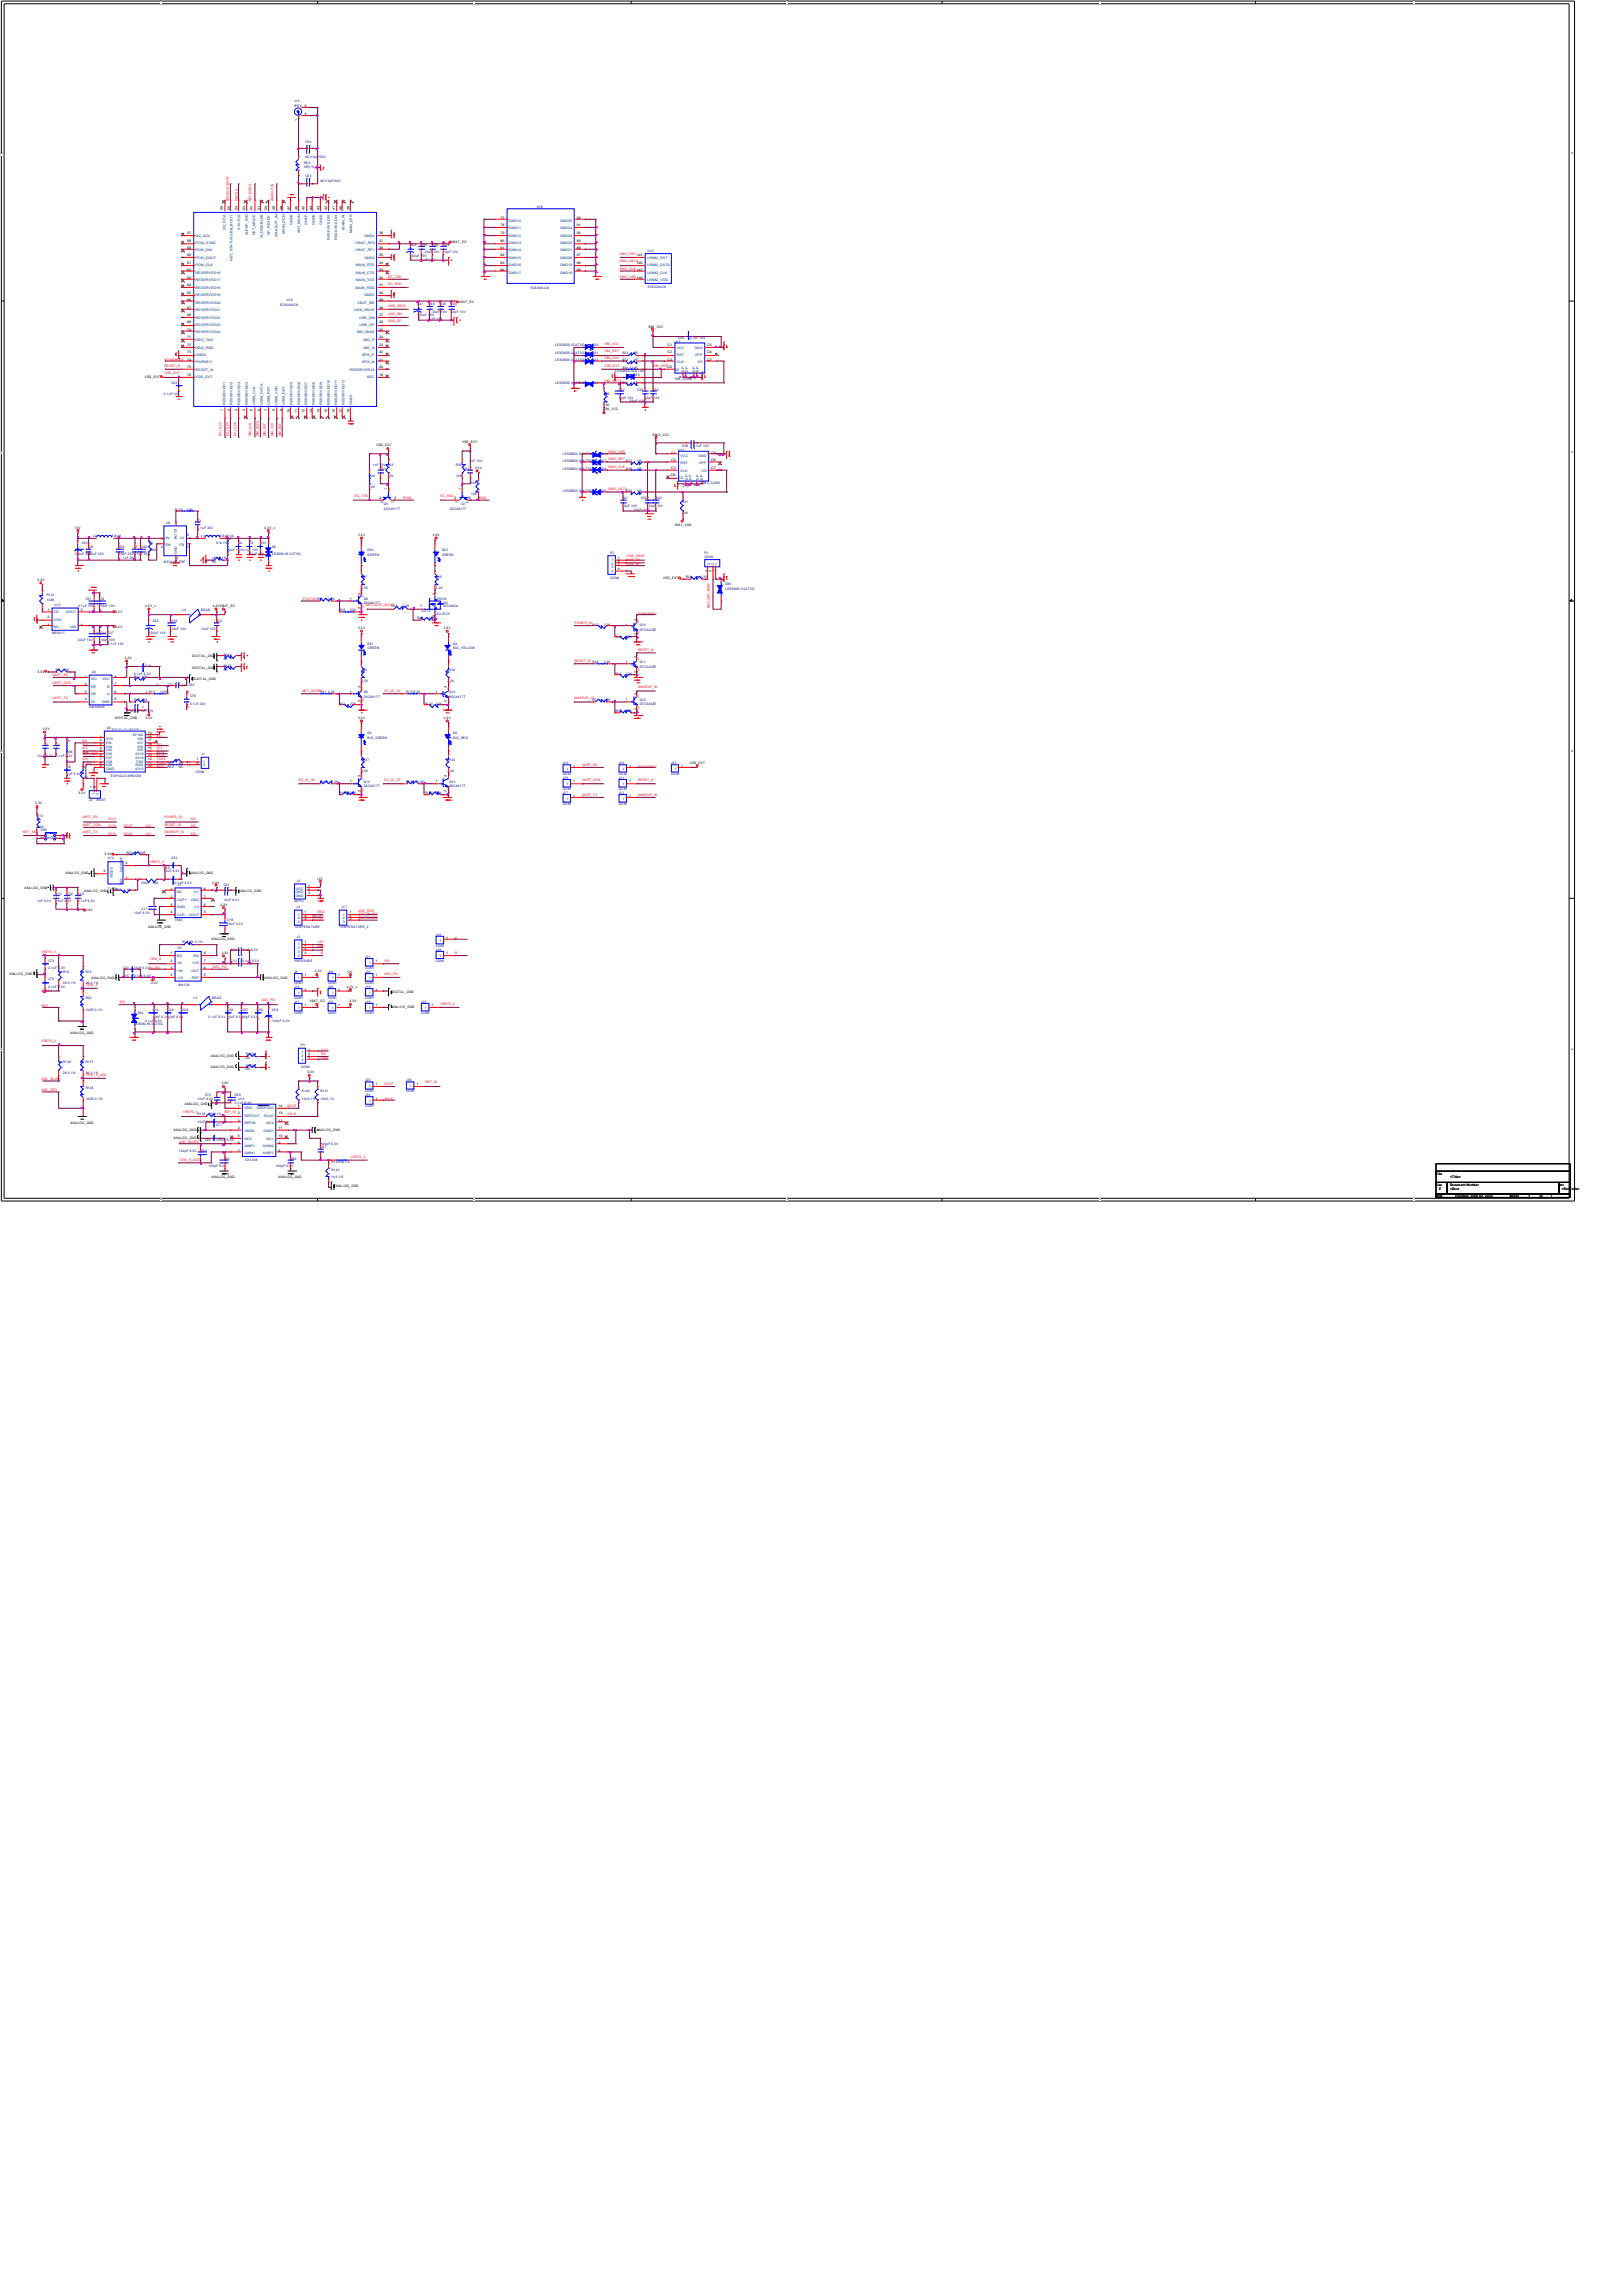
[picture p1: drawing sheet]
<svg xmlns="http://www.w3.org/2000/svg" width="210mm" height="297mm" viewBox="0 0 210 297" stroke-linecap="round" stroke-linejoin="round" font-family="sans-serif">
<defs><g id="words">
<g font-size=".4" fill="#000080">
<text x="38.1" y="13.3">J15</text>
<text x="38.1" y="13.8">IPEX</text>
<text x="39.4" y="21.2">R53</text>
<text x="39.4" y="21.7">0R(1%)</text>
<text x="39.5" y="18.5">C54</text>
<text x="39.5" y="20.5">NC/10pF/50V</text>
<text x="39.5" y="22.9">C53</text>
<text x="41.5" y="23.6">NC/10pF/50V</text>
<text x="69.4" y="27">U1B</text>
<text x="53.1" y="31.8">C42</text>
<text x="53.1" y="33.2">100uF 10V</text>
<text x="54.5" y="31.8">C45</text>
<text x="54.5" y="33.7">0.1F 10V</text>
<text x="55" y="32.7">33pF 10V</text>
<text x="55.9" y="31.8">C46</text>
<text x="57.4" y="31.8">C44</text>
<text x="57.4" y="32.7">10pF 10V</text>
<text x="83.8" y="32.6">U1C</text>
<text x="36.3" y="39.5">EC600N-CN</text>
<text x="37.1" y="38.9">U1A</text>
<text x="54" y="39.5">C47</text>
<text x="54" y="40.9">100uF 10V</text>
<text x="55.5" y="39.5">C48</text>
<text x="55.5" y="41.4">0.1F 10V</text>
<text x="55.9" y="40.5">33pF 10V</text>
<text x="56.9" y="39.5">C49</text>
<text x="58.4" y="39.5">C50</text>
<text x="58.4" y="40.5">10pF 10V</text>
<text x="68.7" y="37.3">EC600N-CN</text>
<text x="83.8" y="37.3">EC600N-CN</text>
<text x="71.9" y="44.8">LESD8D3.3CAT5G</text>
<text x="71.9" y="45.8">LESD8D3.3CAT5G</text>
<text x="71.9" y="46.7">LESD8D3.3CAT5G</text>
<text x="76.7" y="44.8">D23</text>
<text x="76.7" y="45.8">D21</text>
<text x="76.7" y="46.7">D22</text>
<text x="80.5" y="47.7">R25</text>
<text x="80.5" y="45.8">R23</text>
<text x="80.5" y="46.7">R22</text>
<text x="81.5" y="47.7">51kR</text>
<text x="82" y="45.8">0R</text>
<text x="82" y="46.7">0R</text>
<text x="87.3" y="44.3">U10</text>
<text x="87.8" y="43.9">C34</text>
<text x="89.2" y="43.9">0.1uF 10V</text>
<text x="21.2" y="51.1">0.1uF 10V</text>
<text x="22.2" y="49.6">C43</text>
<text x="71.9" y="49.6">LESD8D3.3CAT5G</text>
<text x="76.7" y="49.6">D24</text>
<text x="78.1" y="51.1">R26</text>
<text x="78.1" y="52.5">10K</text>
<text x="79.6" y="48.2">LESD8D3.3CAT5G</text>
<text x="80.1" y="50.6">C37</text>
<text x="80.1" y="51.6">33pF 10V</text>
<text x="80.5" y="49.6">R24</text>
<text x="81.5" y="52">33pF 10V</text>
<text x="82" y="49.6">0R</text>
<text x="82" y="48.7">D25</text>
<text x="82.5" y="50.6">C35</text>
<text x="83.4" y="51.6">33pF 10V</text>
<text x="84.4" y="50.6">C36</text>
<text x="87.3" y="49.1">SIM _CARD</text>
<text x="60.8" y="59.8">1nF 10V</text>
<text x="72.8" y="59.8">LESD8D3.3CAT5G</text>
<text x="72.8" y="58.8">LESD8D3.3CAT5G</text>
<text x="77.7" y="59.8">D27</text>
<text x="77.7" y="58.8">D26</text>
<text x="81" y="59.8">R27</text>
<text x="82.5" y="59.8">0R</text>
<text x="87.8" y="58.3">U11</text>
<text x="88.3" y="57.8">C38</text>
<text x="89.7" y="57.8">0.1uF 10V</text>
<text x="47.7" y="61.7">R34</text>
<text x="47.7" y="63.2">10K</text>
<text x="48.2" y="60.2">1nF 10V R33</text>
<text x="49.2" y="60.7">C51</text>
<text x="49.7" y="65.4">Q5</text>
<text x="49.7" y="66">2SC4617T</text>
<text x="50.1" y="61.7">10K</text>
<text x="58.2" y="66">2SC4617T</text>
<text x="59" y="60.2">R35</text>
<text x="59" y="61.7">10K</text>
<text x="59.7" y="65.4">Q7</text>
<text x="60" y="60.7">C52</text>
<text x="60.9" y="62.7">R36</text>
<text x="61" y="64.1">10K</text>
<text x="72.8" y="60.7">LESD8D3.3CAT5G</text>
<text x="72.8" y="63.6">LESD8D3.3CAT5G</text>
<text x="77.7" y="60.7">D28</text>
<text x="77.7" y="63.6">D29</text>
<text x="80.5" y="64.6">C41</text>
<text x="80.5" y="65.6">33pF 10V</text>
<text x="81" y="63.6">R30</text>
<text x="81" y="60.7">R28</text>
<text x="82.5" y="63.6">0R</text>
<text x="82.5" y="60.7">0R</text>
<text x="82.9" y="64.6">C39</text>
<text x="83.9" y="65.6">33pF 10V</text>
<text x="84.9" y="64.6">C40</text>
<text x="88.3" y="65.1">R31</text>
<text x="90.7" y="62.7">SIM 2_CARD</text>
<text x="9.6" y="71.8">100uF 25V</text>
<text x="10.6" y="70.4">C30</text>
<text x="11.6" y="70.9">C6</text>
<text x="11.6" y="71.8">10uF 25V</text>
<text x="12.1" y="69.4">L2</text>
<text x="14.5" y="69.4">6.8uH</text>
<text x="15.4" y="70.9">C62</text>
<text x="15.4" y="71.8">10uF 25V0.1uF 25V</text>
<text x="17.3" y="70.9">C7</text>
<text x="18.3" y="70.9">C60</text>
<text x="19.3" y="70.4">R2</text>
<text x="19.3" y="71.3">100K</text>
<text x="21.5" y="67.8">U2</text>
<text x="22.6" y="66">R126</text>
<text x="24.1" y="66">10R</text>
<text x="25.6" y="67.5">C1</text>
<text x="25.6" y="68.5">0.1uF 25V</text>
<text x="26" y="69.4">L1</text>
<text x="28" y="70.4">91K 1%</text>
<text x="28.4" y="69.4">6.8uH 5A</text>
<text x="29.4" y="69.9">R3</text>
<text x="29.4" y="71.3">22uF 10V0.1uF 10V</text>
<text x="30.8" y="70.4">C4</text>
<text x="32.3" y="71.8">22uF 10V</text>
<text x="32.3" y="70.4">C5</text>
<text x="33.8" y="70.4">C61</text>
<text x="35.2" y="70.9">D6</text>
<text x="35.2" y="71.8">LESD8LH5.0CT 5G</text>
<text x="47.6" y="71.3">D30</text>
<text x="47.6" y="71.9">GREEN</text>
<text x="57.2" y="71.3">D32</text>
<text x="57.2" y="71.9">GREEN</text>
<text x="79" y="71.6">P2</text>
<text x="82" y="66">33pF 10V</text>
<text x="88.3" y="66.5">10K</text>
<text x="91.1" y="71.6">P1</text>
<text x="6.1" y="77.1">R121</text>
<text x="6.1" y="77.7">100K</text>
<text x="11.1" y="77.6">C31</text>
<text x="13" y="77.6">C9</text>
<text x="15.9" y="72.3">1uF 25V</text>
<text x="21.2" y="72.8">ME3110_FRE</text>
<text x="27.5" y="72.8">R5</text>
<text x="27.5" y="72.3">15KR 1%</text>
<text x="42.4" y="77.6">2.2K</text>
<text x="46.8" y="74.7">R37</text>
<text x="46.8" y="76.2">2.2K</text>
<text x="47.1" y="77.6">Q8</text>
<text x="56.4" y="74.7">R45</text>
<text x="56.4" y="76.2">2.2K</text>
<text x="79" y="74.9">CON4</text>
<text x="88.7" y="74.7">R54</text>
<text x="90.7" y="74.7">2.2K</text>
<text x="91.1" y="72.2">CON3</text>
<text x="93.9" y="75.7">D35</text>
<text x="93.9" y="76.3">LESD8D3.3CAT5G</text>
<text x="6.7" y="82">ME6217</text>
<text x="7.1" y="78.4">U12</text>
<text x="10.1" y="78.6">0.1uF 10V</text>
<text x="10.1" y="82.9">22uF 10V</text>
<text x="12.1" y="82">C10 C11 C27</text>
<text x="13" y="82.9">10uF 10V</text>
<text x="13" y="78.6">10uF 10V</text>
<text x="14" y="83.4">0.1uF 10V</text>
<text x="19.3" y="82">100uF 10V</text>
<text x="19.8" y="80.5">C29</text>
<text x="22.2" y="80.5">C19</text>
<text x="22.2" y="81.5">10uF 10V</text>
<text x="23.6" y="79.1">L4</text>
<text x="26" y="79.1">BEAD</text>
<text x="26" y="81.5">10uF 10V</text>
<text x="28" y="80.5">C20</text>
<text x="43.9" y="79.1">R39</text>
<text x="45.3" y="79.1">22K</text>
<text x="47.1" y="78.2">2SC4617T</text>
<text x="47.6" y="83.4">D31</text>
<text x="47.6" y="84">GREEN</text>
<text x="50.7" y="78.6">R44</text>
<text x="52.1" y="78.6">2.2K</text>
<text x="54" y="80.1">R43</text>
<text x="55.5" y="80.1">470K</text>
<text x="57.4" y="78.1">Q3</text>
<text x="57.4" y="78.6">AO3400A</text>
<text x="58.7" y="83.4">D4</text>
<text x="58.7" y="84">BIG_YELLOW</text>
<text x="76.7" y="81">R47</text>
<text x="78.1" y="81">2.2K</text>
<text x="79.6" y="82.5">R48</text>
<text x="81" y="82.5">22K</text>
<text x="82.8" y="81">Q10</text>
<text x="82.8" y="81.6">DT C043ZE</text>
<text x="7.2" y="86.8">R9</text>
<text x="8.2" y="86.8">10K</text>
<text x="11.9" y="87.1">U4</text>
<text x="17.3" y="87.8">R11</text>
<text x="17.3" y="87.3">0.1uF 6.3V</text>
<text x="18.3" y="87.8">10K</text>
<text x="18.8" y="86.3">C16</text>
<text x="20.7" y="89.7">120R</text>
<text x="21.7" y="88.7">C77</text>
<text x="23.1" y="88.7">0.1uF 25V</text>
<text x="28.9" y="86.3">R125</text>
<text x="28.9" y="86.8">0R</text>
<text x="28.9" y="84.9">R124</text>
<text x="28.9" y="85.3">0R</text>
<text x="41.5" y="89.7">R41</text>
<text x="42.4" y="89.7">2.2K</text>
<text x="46.8" y="86.8">R40</text>
<text x="46.8" y="88.2">2.2K</text>
<text x="47.1" y="89.7">Q9</text>
<text x="52.6" y="89.7">R1312.2K</text>
<text x="57.9" y="86.8">R130</text>
<text x="57.9" y="88.2">2.2K</text>
<text x="58.1" y="89.7">Q14</text>
<text x="76.7" y="85.8">R49</text>
<text x="78.1" y="85.8">2.2K</text>
<text x="79.6" y="87.3">R50</text>
<text x="81" y="87.3">22K</text>
<text x="82.8" y="85.8">Q11</text>
<text x="82.8" y="86.4">DT C043ZE</text>
<text x="8.7" y="96">R1</text>
<text x="11.6" y="91.6">GM3085E</text>
<text x="13.8" y="94.3">U6</text>
<text x="16.9" y="92.1">C76</text>
<text x="17.3" y="90.6">R15</text>
<text x="17.8" y="92.1">0.1uF 25V</text>
<text x="18.3" y="90.6">10K</text>
<text x="24.6" y="90.2">C78</text>
<text x="24.6" y="91.1">0.1uF 25V</text>
<text x="43.9" y="91.1">R42</text>
<text x="45.3" y="91.1">22K</text>
<text x="47.1" y="90.3">2SC4617T</text>
<text x="47.6" y="95">D3</text>
<text x="47.6" y="95.6">BIG_GREEN</text>
<text x="55" y="91.1">R132</text>
<text x="56.4" y="91.1">22K</text>
<text x="58.1" y="90.3">2SC4617T</text>
<text x="58.7" y="95">D5</text>
<text x="58.7" y="95.6">BIG_RED</text>
<text x="76.7" y="90.6">R51</text>
<text x="78.1" y="90.6">2.2K</text>
<text x="79.6" y="92.1">R52</text>
<text x="81" y="92.1">22K</text>
<text x="82.8" y="90.6">Q12</text>
<text x="82.8" y="91.2">DT C043ZE</text>
<text x="4.8" y="97.9">10uF 6.3V</text>
<text x="5.8" y="96.4">C2</text>
<text x="7.2" y="96.4">C3</text>
<text x="7.2" y="97.9">0.1uF 6.3V</text>
<text x="8.7" y="99.4">C8</text>
<text x="8.7" y="100.3">1uF 6.3V</text>
<text x="8.7" y="97.4">10K</text>
<text x="10.6" y="99.4">R4</text>
<text x="10.6" y="100.8">10K</text>
<text x="14.3" y="100.5">ESP32-C3-WROOM</text>
<text x="21.7" y="99.4">R32</text>
<text x="21.7" y="98.8">R21</text>
<text x="23.1" y="99.4">NC</text>
<text x="23.1" y="98.8">NC</text>
<text x="25.3" y="100">CON2</text>
<text x="26.1" y="97.7">J1</text>
<text x="41.5" y="101.3">R128</text>
<text x="42.9" y="101.3">2.2K</text>
<text x="46.8" y="98.4">R127</text>
<text x="46.8" y="99.8">2.2K</text>
<text x="47.1" y="101.3">Q13</text>
<text x="47.1" y="101.9">2SC4617T</text>
<text x="52.6" y="101.3">R134</text>
<text x="54" y="101.3">2.2K</text>
<text x="57.9" y="98.4">R133</text>
<text x="57.9" y="99.8">2.2K</text>
<text x="58.1" y="101.3">Q15</text>
<text x="58.1" y="101.9">2SC4617T</text>
<text x="72.8" y="100.8">J26</text>
<text x="72.8" y="98.8">J25</text>
<text x="72.8" y="100.3">CON1</text>
<text x="80.1" y="100.8">J31</text>
<text x="80.1" y="98.8">J30</text>
<text x="80.1" y="100.3">CON1</text>
<text x="86.8" y="98.8">J33</text>
<text x="86.8" y="100.3">CON1</text>
<text x="4.8" y="105.6">R13</text>
<text x="4.8" y="107.1">2.2K</text>
<text x="5.3" y="107.5">SW1</text>
<text x="11.6" y="103.7">J2</text>
<text x="12.5" y="103.7">BOOT</text>
<text x="43.9" y="102.7">R129</text>
<text x="45.3" y="102.7">22K</text>
<text x="55" y="102.7">R135</text>
<text x="56.4" y="102.7">22K</text>
<text x="72.8" y="102.7">J27</text>
<text x="72.8" y="104.2">CON1</text>
<text x="72.8" y="102.2">CON1</text>
<text x="80.1" y="102.2">CON1</text>
<text x="80.1" y="102.7">J32</text>
<text x="80.1" y="104.2">CON1</text>
<text x="5.3" y="108.5">CONNECT</text>
<text x="14" y="111.2">U13</text>
<text x="16.4" y="110.4">R63</text>
<text x="17.8" y="110.4">100R</text>
<text x="21.2" y="112.9">10uF 6.3V</text>
<text x="21.2" y="112.4">C32</text>
<text x="22.2" y="111.2">C33</text>
<text x="4.8" y="116.7">1uF 6.3V</text>
<text x="7.2" y="116.7">10uF 6.3V</text>
<text x="7.2" y="115.7">C12</text>
<text x="8.7" y="115.7">C24</text>
<text x="10.1" y="115.7">C25</text>
<text x="10.1" y="116.7">0.1uF 6.3V</text>
<text x="14" y="115.1">TL431</text>
<text x="14.9" y="115.3">R65</text>
<text x="16.4" y="115.3">1K</text>
<text x="17.3" y="118.2">10uF 6.3V</text>
<text x="18.3" y="114.3">200R</text>
<text x="18.3" y="117.7">C17</text>
<text x="19.8" y="114.3">R66</text>
<text x="22.6" y="114.3">0.1uF 6.3V</text>
<text x="22.6" y="119.1">7660</text>
<text x="23" y="114.6">U7</text>
<text x="28.9" y="114.6">C21</text>
<text x="28.9" y="116.5">10uF 6.3V</text>
<text x="29.4" y="119.1">C18</text>
<text x="29.4" y="119.6">10uF 6.3V</text>
<text x="38.1" y="116.7">DCPin</text>
<text x="38.4" y="114.1">J3</text>
<text x="38.4" y="117.5">J4</text>
<text x="44.2" y="117.5">J17</text>
<text x="6.3" y="124.4">C73</text>
<text x="6.3" y="125.4">0.1uF 6.3V</text>
<text x="8.2" y="125.9">R18</text>
<text x="11.1" y="125.9">R19</text>
<text x="15.9" y="125.4">C23</text>
<text x="17.3" y="125.4">10uF 6.3VBLUE2</text>
<text x="23" y="122.8">U9</text>
<text x="23.6" y="122">R17</text>
<text x="24.6" y="122">2K 0.1%</text>
<text x="29.9" y="124.4">C13</text>
<text x="29.9" y="123">C22</text>
<text x="31.4" y="124.4">0.1uF 6.3V</text>
<text x="31.4" y="123">10uF 6.3V</text>
<text x="38.1" y="124.4">PRESSURE</text>
<text x="38.1" y="125.9">J9</text>
<text x="38.1" y="120.1">TEMPERATURE</text>
<text x="38.4" y="121.3">J5</text>
<text x="42.4" y="125.9">J29</text>
<text x="43.9" y="120.1">TEMPERATURE_2</text>
<text x="47.3" y="125.9">J20</text>
<text x="47.3" y="124">J21</text>
<text x="47.3" y="125.4">CON1</text>
<text x="56.4" y="123">J35</text>
<text x="56.4" y="124.4">CON1</text>
<text x="56.4" y="121.1">J34</text>
<text x="56.4" y="122.5">CON1</text>
<text x="6.3" y="126.8">C75</text>
<text x="6.3" y="127.8">0.1uF 6.3V</text>
<text x="8.2" y="127.3">2K 0.1%</text>
<text x="11.1" y="129.2">R20</text>
<text x="11.1" y="130.7">100R 0.1%</text>
<text x="11.1" y="127.3">2K 0.1%</text>
<text x="15.9" y="126.4">C15</text>
<text x="17.3" y="126.4">0.1uF 6.3V</text>
<text x="17.8" y="131.2">D34</text>
<text x="19.8" y="131.7">10uF 6.3V10pF 6.3V</text>
<text x="19.8" y="130.7">C14</text>
<text x="21.7" y="130.7">C26</text>
<text x="23.1" y="127.5">INA128</text>
<text x="23.6" y="130.7">C28</text>
<text x="25.1" y="129.2">L3</text>
<text x="27" y="131.7">0.1uF 6.3V 10uF 6.3V10pF 6.3V</text>
<text x="27.5" y="129.2">BEAD</text>
<text x="29.4" y="130.7">C56</text>
<text x="31.4" y="130.7">C57</text>
<text x="33.3" y="130.7">C58</text>
<text x="35.2" y="130.7">C59</text>
<text x="38.1" y="127.8">J10</text>
<text x="38.1" y="129.2">CON1</text>
<text x="38.1" y="127.3">CON1</text>
<text x="38.1" y="129.8">J11</text>
<text x="38.1" y="131.2">CON1</text>
<text x="42.4" y="129.8">J14</text>
<text x="42.4" y="131.2">CON1</text>
<text x="42.4" y="127.3">CON1</text>
<text x="42.4" y="127.8">J28</text>
<text x="42.4" y="129.2">CON1</text>
<text x="47.3" y="127.3">CON1</text>
<text x="47.3" y="127.8">J19</text>
<text x="47.3" y="129.2">CON1</text>
<text x="47.3" y="129.8">J18</text>
<text x="47.3" y="131.2">CON1</text>
<text x="54.5" y="129.8">J22</text>
<text x="54.5" y="131.2">CON1</text>
<text x="8.2" y="137.5">R136</text>
<text x="11.1" y="137.5">R137</text>
<text x="17.3" y="132.6">LESD8LH5.0CT 5G</text>
<text x="18.8" y="132.2">0.1uF 6.3V</text>
<text x="31.8" y="136.5">R122</text>
<text x="31.8" y="137">0R</text>
<text x="31.8" y="138">R123</text>
<text x="35.2" y="132.2">100uF 6.3V</text>
<text x="38.9" y="135.3">P3</text>
<text x="8.2" y="138.9">2K 0.1%</text>
<text x="11.1" y="138.9">2K 0.1%</text>
<text x="11.1" y="140.8">R138</text>
<text x="11.1" y="142.3">100R 0.1%</text>
<text x="25.6" y="142.3">10uF 6.3V</text>
<text x="26.5" y="141.8">C70</text>
<text x="30.4" y="141.8">C69</text>
<text x="30.4" y="142.8">0.1uF 6.3V</text>
<text x="30.8" y="142.3">U14</text>
<text x="31.8" y="138.4">0R</text>
<text x="39" y="138.1">CON3</text>
<text x="39.1" y="141.3">R140</text>
<text x="39.1" y="142.3">10k 0.1%</text>
<text x="41.5" y="141.3">R141</text>
<text x="41.5" y="142.3">10k 0.1%</text>
<text x="47.3" y="139.9">J23</text>
<text x="47.3" y="141.3">CON1</text>
<text x="47.3" y="141.8">J24</text>
<text x="47.3" y="143.3">CON1</text>
<text x="52.6" y="139.9">J36</text>
<text x="52.6" y="141.3">CON1</text>
<text x="23.1" y="149.1">100pF 6.3V</text>
<text x="25.6" y="144.2">R139</text>
<text x="25.6" y="145.2">10uF 6.3V</text>
<text x="26" y="149.1">C65</text>
<text x="26.5" y="147.6">C64</text>
<text x="27" y="144.2">0R 0.1%</text>
<text x="28" y="147.6">100pF 6.3V</text>
<text x="28" y="145.7">C71</text>
<text x="41.5" y="148.5">C67</text>
<text x="41.5" y="148.1">100pF 6.3V</text>
<text x="27" y="151">100pF 6.3V</text>
<text x="28.9" y="150">C63</text>
<text x="31.7" y="150.2">CS1238</text>
<text x="35.7" y="151">100pF 6.3V</text>
<text x="37.6" y="150">C66</text>
<text x="42.9" y="151.5">R142</text>
<text x="42.9" y="152.4">1k 0.1%</text>
<text x="42.9" y="150.5">R1431k0.1%</text>
</g>
<g font-size=".4">
<text x="38.5" y="15.6" transform="rotate(-90 38.5 15.6)">1</text>
<text x="39.4" y="13.8">2</text>
<text x="39.4" y="14.8">3</text>
<text x="28.8" y="27.2" transform="rotate(-90 28.8 27.2)">56</text>
<text x="29.8" y="27.2" transform="rotate(-90 29.8 27.2)">55</text>
<text x="30.7" y="27.2" transform="rotate(-90 30.7 27.2)">54</text>
<text x="31.7" y="27.2" transform="rotate(-90 31.7 27.2)">53</text>
<text x="32.7" y="27.2" transform="rotate(-90 32.7 27.2)">52</text>
<text x="33.7" y="27.2" transform="rotate(-90 33.7 27.2)">51</text>
<text x="34.6" y="27.2" transform="rotate(-90 34.6 27.2)">50</text>
<text x="35.6" y="27.2" transform="rotate(-90 35.6 27.2)">49</text>
<text x="36.5" y="27.2" transform="rotate(-90 36.5 27.2)">48</text>
<text x="37.5" y="27.2" transform="rotate(-90 37.5 27.2)">47</text>
<text x="38.5" y="27.2" transform="rotate(-90 38.5 27.2)">46</text>
<text x="39.4" y="27.2" transform="rotate(-90 39.4 27.2)">45</text>
<text x="40.4" y="27.2" transform="rotate(-90 40.4 27.2)">44</text>
<text x="41.4" y="27.2" transform="rotate(-90 41.4 27.2)">43</text>
<text x="42.3" y="27.2" transform="rotate(-90 42.3 27.2)">42</text>
<text x="43.3" y="27.2" transform="rotate(-90 43.3 27.2)">41</text>
<text x="44.2" y="27.2" transform="rotate(-90 44.2 27.2)">40</text>
<text x="45.2" y="27.2" transform="rotate(-90 45.2 27.2)">39</text>
<text x="64.8" y="28.3">77</text>
<text x="64.8" y="29.3">78</text>
<text x="74.6" y="29.3">91</text>
<text x="74.6" y="28.3">92</text>
<text x="24.2" y="30.3">57</text>
<text x="24.2" y="34.1">61</text>
<text x="24.2" y="32.2">59</text>
<text x="24.2" y="33.1">60</text>
<text x="24.2" y="31.2">58</text>
<text x="24.2" y="35.1">62</text>
<text x="49.1" y="33.1">35</text>
<text x="49.1" y="30.3">38</text>
<text x="49.1" y="35.1">33</text>
<text x="49.1" y="34.1">34</text>
<text x="49.1" y="32.2">36</text>
<text x="49.1" y="31.2">37</text>
<text x="58.4" y="31.5">VBAT_EC</text>
<text x="64.8" y="30.3">79</text>
<text x="64.8" y="31.2">80</text>
<text x="64.8" y="32.2">81</text>
<text x="64.8" y="33.1">82</text>
<text x="64.8" y="34.1">83</text>
<text x="64.8" y="35.1">84</text>
<text x="74.6" y="35.1">85</text>
<text x="74.6" y="34.1">86</text>
<text x="74.6" y="33.1">87</text>
<text x="74.6" y="32.2">88</text>
<text x="74.6" y="31.2">89</text>
<text x="74.6" y="30.3">90</text>
<text x="82.4" y="33.1">145</text>
<text x="82.4" y="34.1">146</text>
<text x="82.4" y="35.1">147</text>
<text x="24.2" y="36.1">63</text>
<text x="24.2" y="37">64</text>
<text x="24.2" y="38">65</text>
<text x="24.2" y="38.9">66</text>
<text x="24.2" y="39.9">67</text>
<text x="24.2" y="40.9">68</text>
<text x="24.2" y="41.8">69</text>
<text x="49.1" y="38">30</text>
<text x="49.1" y="37">31</text>
<text x="49.1" y="36.1">32</text>
<text x="49.1" y="40.9">27</text>
<text x="49.1" y="41.8">26</text>
<text x="49.1" y="39.9">28</text>
<text x="49.1" y="38.9">29</text>
<text x="59.3" y="39.2">VBAT_EC</text>
<text x="82.4" y="36.1">148</text>
<text x="24.2" y="44.7">72</text>
<text x="24.2" y="43.8">71</text>
<text x="24.2" y="45.7">73</text>
<text x="24.2" y="46.7">74</text>
<text x="24.2" y="42.8">70</text>
<text x="24.2" y="47.6">75</text>
<text x="49.1" y="42.8">25</text>
<text x="49.1" y="44.7">23</text>
<text x="49.1" y="43.8">24</text>
<text x="49.1" y="47.6">20</text>
<text x="49.1" y="46.7">21</text>
<text x="49.1" y="45.7">22</text>
<text x="83.9" y="42.4">SIM _VCC</text>
<text x="86.3" y="47.6">CD</text>
<text x="86.4" y="46.7">C3</text>
<text x="86.4" y="45.7">C2</text>
<text x="86.4" y="44.7">C1</text>
<text x="91.5" y="44.7">C5</text>
<text x="91.5" y="45.7">C6</text>
<text x="91.5" y="46.7">C7</text>
<text x="18.7" y="48.9">VDD_EXT</text>
<text x="24.2" y="48.6">76</text>
<text x="28.8" y="53.2" transform="rotate(-90 28.8 53.2)">1</text>
<text x="29.8" y="53.2" transform="rotate(-90 29.8 53.2)">2</text>
<text x="30.7" y="53.2" transform="rotate(-90 30.7 53.2)">3</text>
<text x="31.7" y="53.2" transform="rotate(-90 31.7 53.2)">4</text>
<text x="32.7" y="53.2" transform="rotate(-90 32.7 53.2)">5</text>
<text x="33.7" y="53.2" transform="rotate(-90 33.7 53.2)">6</text>
<text x="34.6" y="53.2" transform="rotate(-90 34.6 53.2)">7</text>
<text x="35.6" y="53.2" transform="rotate(-90 35.6 53.2)">8</text>
<text x="36.5" y="53.2" transform="rotate(-90 36.5 53.2)">9</text>
<text x="37.5" y="53.5" transform="rotate(-90 37.5 53.5)">10</text>
<text x="38.5" y="53.5" transform="rotate(-90 38.5 53.5)">11</text>
<text x="39.4" y="53.5" transform="rotate(-90 39.4 53.5)">12</text>
<text x="40.4" y="53.5" transform="rotate(-90 40.4 53.5)">13</text>
<text x="41.4" y="53.5" transform="rotate(-90 41.4 53.5)">14</text>
<text x="42.3" y="53.5" transform="rotate(-90 42.3 53.5)">15</text>
<text x="43.3" y="53.5" transform="rotate(-90 43.3 53.5)">16</text>
<text x="44.2" y="53.5" transform="rotate(-90 44.2 53.5)">17</text>
<text x="45.2" y="53.5" transform="rotate(-90 45.2 53.5)">18</text>
<text x="49.1" y="48.6">19</text>
<text x="78.1" y="53">SIM _VCC</text>
<text x="88.2" y="48.9" transform="rotate(-90 88.2 48.9)">8</text>
<text x="88.6" y="48.9" transform="rotate(-90 88.6 48.9)">9</text>
<text x="89.6" y="49.2" transform="rotate(-90 89.6 49.2)">10</text>
<text x="90.1" y="49.2" transform="rotate(-90 90.1 49.2)">11</text>
<text x="48.7" y="57.7">VDD_EXT</text>
<text x="59.8" y="57.3">VDD_EXT</text>
<text x="84.4" y="56.4">SIM 2_VCC</text>
<text x="86.8" y="59.7">C2</text>
<text x="86.8" y="58.7">C1</text>
<text x="92" y="58.7">C5</text>
<text x="92" y="59.7">C6</text>
<text x="49.1" y="64.5">2</text>
<text x="50" y="63.4" transform="rotate(-90 50 63.4)">1</text>
<text x="51" y="64.5">3</text>
<text x="58.7" y="64.5">3</text>
<text x="59.7" y="63.4" transform="rotate(-90 59.7 63.4)">1</text>
<text x="60.7" y="64.5">2</text>
<text x="61.5" y="60.6">3.3V</text>
<text x="86.8" y="61.6">CD</text>
<text x="86.8" y="60.7">C3</text>
<text x="88.6" y="63.1" transform="rotate(-90 88.6 63.1)">11</text>
<text x="89.2" y="63.1" transform="rotate(-90 89.2 63.1)">10</text>
<text x="90.1" y="62.9" transform="rotate(-90 90.1 62.9)">9</text>
<text x="90.6" y="62.9" transform="rotate(-90 90.6 62.9)">8</text>
<text x="92" y="60.7">C7</text>
<text x="9.6" y="68.5">12V</text>
<text x="20.9" y="69.9">5</text>
<text x="20.9" y="70.9">4</text>
<text x="22.8" y="68">1</text>
<text x="24.2" y="70.9">3</text>
<text x="24.2" y="69.4">6</text>
<text x="34.2" y="68.5">4.2V_n</text>
<text x="46.3" y="69.3">3.3V</text>
<text x="56" y="69.3">3.3V</text>
<text x="87.3" y="68">SIM 2_VDD</text>
<text x="4.9" y="75.1">3.3V</text>
<text x="22.9" y="72.3">2</text>
<text x="45.2" y="77.6">1</text>
<text x="46.7" y="76.9" transform="rotate(-90 46.7 76.9)">3</text>
<text x="56.3" y="76.9" transform="rotate(-90 56.3 76.9)">3</text>
<text x="80" y="72.3">1</text>
<text x="80" y="72.7">2</text>
<text x="80" y="73.2">3</text>
<text x="80" y="73.7">4</text>
<text x="85.8" y="74.9">VDD_EXT</text>
<text x="91.6" y="74" transform="rotate(-90 91.6 74)">3</text>
<text x="92" y="74" transform="rotate(-90 92 74)">2</text>
<text x="92.5" y="74" transform="rotate(-90 92.5 74)">1</text>
<text x="6.1" y="79">1</text>
<text x="6.1" y="80.9">3</text>
<text x="6.1" y="80">2</text>
<text x="10.5" y="80.9">4</text>
<text x="10.5" y="79">5</text>
<text x="14.9" y="81.2">4.2V</text>
<text x="14.9" y="79.2">3.3V</text>
<text x="18.8" y="78.6">4.2V_n</text>
<text x="27.5" y="78.5">4.2VVBAT_EC</text>
<text x="46.3" y="81.4">3.3V</text>
<text x="46.7" y="78.8" transform="rotate(-90 46.7 78.8)">2</text>
<text x="54.4" y="78.5">1</text>
<text x="56.3" y="79.8" transform="rotate(-90 56.3 79.8)">2</text>
<text x="57.4" y="81.4">3.3V</text>
<text x="80.9" y="80.9">1</text>
<text x="82.4" y="82.2" transform="rotate(-90 82.4 82.2)">2</text>
<text x="82.4" y="80.3" transform="rotate(-90 82.4 80.3)">3</text>
<text x="4.9" y="87">3.3V</text>
<text x="11" y="87.7">1</text>
<text x="11" y="88.6">2</text>
<text x="11" y="89.6">3</text>
<text x="14.8" y="89.6">6</text>
<text x="14.8" y="88.6">7</text>
<text x="14.8" y="87.7">8</text>
<text x="16.2" y="85.3">3.3V</text>
<text x="24.9" y="85">DIGIT AL_GND</text>
<text x="24.9" y="86.5">DIGIT AL_GND</text>
<text x="25.1" y="88">DIGIT AL_GND</text>
<text x="45.2" y="89.6">1</text>
<text x="46.7" y="89" transform="rotate(-90 46.7 89)">3</text>
<text x="56.3" y="89.6">1</text>
<text x="57.8" y="89" transform="rotate(-90 57.8 89)">3</text>
<text x="80.9" y="85.8">1</text>
<text x="82.4" y="89.9" transform="rotate(-90 82.4 89.9)">3</text>
<text x="82.4" y="87" transform="rotate(-90 82.4 87)">2</text>
<text x="82.4" y="85.1" transform="rotate(-90 82.4 85.1)">3</text>
<text x="5.5" y="94.4">3.3V</text>
<text x="11" y="90.6">4</text>
<text x="12.9" y="95.4">1</text>
<text x="12.9" y="95.9">2</text>
<text x="14.8" y="90.6">5</text>
<text x="14.9" y="93">DIGIT AL_GND</text>
<text x="18.8" y="93">3.3V</text>
<text x="19.1" y="95.4">18</text>
<text x="19.1" y="95.9">17</text>
<text x="19.1" y="94.9">19</text>
<text x="46.3" y="93">3.3V</text>
<text x="46.7" y="90.8" transform="rotate(-90 46.7 90.8)">2</text>
<text x="57.4" y="93">3.3V</text>
<text x="57.8" y="90.8" transform="rotate(-90 57.8 90.8)">2</text>
<text x="80.9" y="90.6">1</text>
<text x="82.4" y="91.8" transform="rotate(-90 82.4 91.8)">2</text>
<text x="11.9" y="102" transform="rotate(-90 11.9 102)">1</text>
<text x="12.4" y="102" transform="rotate(-90 12.4 102)">2</text>
<text x="12.9" y="96.4">3</text>
<text x="12.9" y="96.9">4</text>
<text x="12.9" y="97.3">5</text>
<text x="12.9" y="97.8">6</text>
<text x="12.9" y="98.3">7</text>
<text x="12.9" y="98.8">8</text>
<text x="12.9" y="99.3">9</text>
<text x="19.1" y="99.3">10</text>
<text x="19.1" y="98.8">11</text>
<text x="19.1" y="98.3">12</text>
<text x="19.1" y="97.8">13</text>
<text x="19.1" y="97.3">14</text>
<text x="19.1" y="96.4">16</text>
<text x="19.1" y="96.9">15</text>
<text x="25.4" y="98.3">1</text>
<text x="25.4" y="98.8">2</text>
<text x="45.2" y="101.2">1</text>
<text x="46.7" y="100.5" transform="rotate(-90 46.7 100.5)">3</text>
<text x="56.3" y="101.2">1</text>
<text x="57.8" y="100.5" transform="rotate(-90 57.8 100.5)">3</text>
<text x="74.2" y="101.2">1</text>
<text x="74.2" y="99.3">1</text>
<text x="81.4" y="101.2">1</text>
<text x="81.4" y="99.3">1</text>
<text x="88.1" y="99.3">1</text>
<text x="89.2" y="98.8">VDD_EXT</text>
<text x="4.6" y="104.1">3.3V</text>
<text x="10.2" y="102.7">3.3V</text>
<text x="46.7" y="102.4" transform="rotate(-90 46.7 102.4)">2</text>
<text x="57.8" y="102.4" transform="rotate(-90 57.8 102.4)">2</text>
<text x="74.2" y="103.1">1</text>
<text x="81.4" y="103.1">1</text>
<text x="8.5" y="113">ANALOG_GND</text>
<text x="13.4" y="112.8">3</text>
<text x="13.5" y="110.6">3.3V</text>
<text x="16.3" y="113.7">1</text>
<text x="16.3" y="111.8">2</text>
<text x="24.6" y="113">ANALOG_GND</text>
<text x="41" y="113.8">12V</text>
<text x="3.2" y="115">ANALOG_GND</text>
<text x="10.9" y="115.4">ANALOG_GND</text>
<text x="11.1" y="117.9">3.3V</text>
<text x="22.1" y="115.2">1</text>
<text x="22.1" y="116.2">2</text>
<text x="22.1" y="117.1">3</text>
<text x="22.1" y="118.1">4</text>
<text x="26.4" y="118.1">5</text>
<text x="26.4" y="117.1">6</text>
<text x="26.4" y="116.2">7</text>
<text x="26.4" y="115.2">8</text>
<text x="27.5" y="114.3">3.3V</text>
<text x="28.4" y="117.2">-3.3V</text>
<text x="30.8" y="115.4">ANALOG_GND</text>
<text x="39.4" y="118.1">1</text>
<text x="39.4" y="118.6">2</text>
<text x="39.4" y="119">3</text>
<text x="39.9" y="114.7">1</text>
<text x="39.9" y="115.2">2</text>
<text x="39.9" y="115.7">3</text>
<text x="45.2" y="118.1">1</text>
<text x="45.2" y="118.6">2</text>
<text x="45.2" y="119">3</text>
<text x="19.2" y="120.1">ANALOG_GND</text>
<text x="22.1" y="123.4">1</text>
<text x="22.1" y="124.4">2</text>
<text x="22.1" y="125.3">3</text>
<text x="26.4" y="125.3">6</text>
<text x="26.4" y="124.4">7</text>
<text x="26.4" y="123.4">8</text>
<text x="27.4" y="121.5">ANALOG_GND</text>
<text x="28.7" y="123.4">3.3V</text>
<text x="39.4" y="122">1</text>
<text x="39.4" y="122.4">2</text>
<text x="39.4" y="122.9">3</text>
<text x="39.4" y="123.4">4</text>
<text x="40.8" y="125.8">3.3V</text>
<text x="44.9" y="125.9">12V</text>
<text x="48.6" y="124.4">1</text>
<text x="57.7" y="123.4">1</text>
<text x="57.7" y="121.5">1</text>
<text x="1.2" y="126.1">ANALOG_GND</text>
<text x="11.8" y="126.6">ANALOG_GND</text>
<text x="19.4" y="127.3">-3.3V</text>
<text x="22.1" y="126.3">4</text>
<text x="26.4" y="126.3">5</text>
<text x="34.2" y="126.6">ANALOG_GND</text>
<text x="39.4" y="128.2">1</text>
<text x="39.4" y="126.3">1</text>
<text x="39.4" y="130.2">1</text>
<text x="40" y="129.7">VBAT_EC</text>
<text x="43.8" y="130.2">1</text>
<text x="43.8" y="126.3">1</text>
<text x="43.8" y="128.2">1</text>
<text x="44.9" y="127.8">4.2V_n</text>
<text x="45.1" y="129.7">-3.3V</text>
<text x="48.6" y="126.3">1</text>
<text x="48.6" y="128.2">1</text>
<text x="48.6" y="130.2">1</text>
<text x="50.7" y="130.4">ANALOG_GND</text>
<text x="50.7" y="128.5">DIGIT AL_GND</text>
<text x="55.8" y="130.2">1</text>
<text x="9.1" y="133.8">ANALOG_GND</text>
<text x="27.3" y="136.7">ANALOG_GND</text>
<text x="39.9" y="135.9">1</text>
<text x="39.9" y="136.4">2</text>
<text x="39.9" y="136.9">3</text>
<text x="23.9" y="143">ANALOG_GND</text>
<text x="27.3" y="138.1">ANALOG_GND</text>
<text x="28.7" y="140.3">3.3V</text>
<text x="30.8" y="143.2">1</text>
<text x="36" y="143.2">14</text>
<text x="39.8" y="138.8">3.3V</text>
<text x="48.6" y="140.3">1</text>
<text x="48.6" y="142.2">1</text>
<text x="53.9" y="140.3">1</text>
<text x="9.1" y="145.4">ANALOG_GND</text>
<text x="22.5" y="146.3">ANALOG_GND</text>
<text x="22.5" y="147.3">ANALOG_GND</text>
<text x="30.8" y="144.1">2</text>
<text x="30.8" y="146.1">4</text>
<text x="30.8" y="145.1">3</text>
<text x="30.8" y="147.1">5</text>
<text x="30.8" y="148">6</text>
<text x="30.8" y="149">7</text>
<text x="36" y="149">8</text>
<text x="36" y="148">9</text>
<text x="36" y="147.1">10</text>
<text x="36" y="146.1">11</text>
<text x="36" y="145.1">12</text>
<text x="36" y="144.1">13</text>
<text x="41" y="146.3">ANALOG_GND</text>
<text x="27.4" y="152.4">ANALOG_GND</text>
<text x="36.1" y="152.4">ANALOG_GND</text>
<text x="43.4" y="153.6">ANALOG_GND</text>
<text x="185.7" y="151.9">Title</text>
<text x="185.7" y="153.4">Size</text>
<text x="185.7" y="154.9">Date:</text>
<text x="186.2" y="153.9">E</text>
<text x="187.6" y="153.4">Document Number</text>
<text x="187.6" y="153.9">&lt;Doc&gt;</text>
<text x="187.6" y="152.4">&lt;Title&gt;</text>
<text x="188.2" y="154.9">Thursday, June 02, 2022</text>
<text x="195.4" y="154.9">Sheet</text>
<text x="197.8" y="154.9">1</text>
<text x="199.2" y="154.9">of</text>
<text x="200.7" y="154.9">1</text>
<text x="201.6" y="153.4">Rev</text>
<text x="202.1" y="153.9">&lt;RevCode&gt;</text>
</g>
<g font-size=".4" fill="#004080">
<text x="29.2" y="29.8" transform="rotate(-90 29.2 29.8)">I2C_SDA</text>
<text x="31.1" y="29.7" transform="rotate(-90 31.1 29.7)">STATUS</text>
<text x="37.8" y="29.1" transform="rotate(-90 37.8 29.1)">GND8</text>
<text x="39.8" y="29.1" transform="rotate(-90 39.8 29.1)">GND7</text>
<text x="40.7" y="29.1" transform="rotate(-90 40.7 29.1)">GND6</text>
<text x="41.7" y="29.1" transform="rotate(-90 41.7 29.1)">GND5</text>
<text x="44.6" y="29.7" transform="rotate(-90 44.6 29.7)">MAIN_RI</text>
<text x="65.9" y="28.7">GND10</text>
<text x="65.9" y="29.6">GND11</text>
<text x="72.5" y="29.6">GND24</text>
<text x="72.5" y="28.7">GND25</text>
<text x="25.3" y="30.6">I2C_SCL</text>
<text x="25.3" y="34.5">PCM_CLK</text>
<text x="25.3" y="32.5">PCM_DIN</text>
<text x="25.3" y="33.5">PCM_DOUT</text>
<text x="25.3" y="31.6">PCM_SYNC</text>
<text x="25.3" y="35.4">RESERVED16</text>
<text x="30.1" y="33.8" transform="rotate(-90 30.1 33.8)">NET_STATUS/USB_BOOT</text>
<text x="32" y="30.5" transform="rotate(-90 32 30.5)">SLEEP_IND</text>
<text x="33" y="30.5" transform="rotate(-90 33 30.5)">NET_MODE</text>
<text x="34" y="30.8" transform="rotate(-90 34 30.8)">W_DISABLE#</text>
<text x="34.9" y="30.4" transform="rotate(-90 34.9 30.4)">AP_READY</text>
<text x="35.9" y="30.7" transform="rotate(-90 35.9 30.7)">WAKEUP_IN</text>
<text x="36.9" y="30.2" transform="rotate(-90 36.9 30.2)">MAIN_DCD</text>
<text x="38.8" y="30.2" transform="rotate(-90 38.8 30.2)">ANT_MAIN</text>
<text x="42.7" y="31" transform="rotate(-90 42.7 31)">RESERVED15</text>
<text x="43.6" y="31" transform="rotate(-90 43.6 31)">RESERVED14</text>
<text x="45.6" y="30.2" transform="rotate(-90 45.6 30.2)">MAIN_DTR</text>
<text x="46" y="32.5">VBAT_RF1</text>
<text x="46" y="31.6">VBAT_RF2</text>
<text x="46" y="35.4">MAIN_CTS</text>
<text x="46" y="34.5">MAIN_RTS</text>
<text x="47.1" y="33.5">GND3</text>
<text x="47.1" y="30.6">GND4</text>
<text x="65.9" y="30.6">GND12</text>
<text x="65.9" y="31.6">GND13</text>
<text x="65.9" y="32.5">GND14</text>
<text x="65.9" y="33.5">GND15</text>
<text x="65.9" y="34.5">GND16</text>
<text x="65.9" y="35.4">GND17</text>
<text x="72.5" y="35.4">GND18</text>
<text x="72.5" y="34.5">GND19</text>
<text x="72.5" y="33.5">GND20</text>
<text x="72.5" y="32.5">GND21</text>
<text x="72.5" y="31.6">GND22</text>
<text x="72.5" y="30.6">GND23</text>
<text x="83.7" y="33.5">USIM2_RST</text>
<text x="83.7" y="34.5">USIM2_DATA</text>
<text x="83.7" y="35.4">USIM2_CLK</text>
<text x="25.3" y="36.4">RESERVED17</text>
<text x="25.3" y="37.3">RESERVED18</text>
<text x="25.3" y="38.3">RESERVED19</text>
<text x="25.3" y="39.3">RESERVED20</text>
<text x="25.3" y="40.3">RESERVED21</text>
<text x="25.3" y="41.2">RESERVED22</text>
<text x="45.8" y="40.3">USB_VBUS</text>
<text x="46" y="37.3">MAIN_RXD</text>
<text x="46" y="36.4">MAIN_TXD</text>
<text x="46.2" y="39.3">VBAT_BB</text>
<text x="46.5" y="41.2">USB_DM</text>
<text x="47.1" y="38.3">GND2</text>
<text x="83.7" y="36.4">USIM2_VDD</text>
<text x="25.3" y="45.1">DBG_RXD</text>
<text x="25.3" y="44.1">DBG_TXD</text>
<text x="25.3" y="46.1">GND9</text>
<text x="25.3" y="47">PWRKEY</text>
<text x="25.3" y="42.2">RESERVED23</text>
<text x="25.3" y="43.1">RESERVED24</text>
<text x="25.3" y="48">RESET_N</text>
<text x="45.2" y="48">RESERVED13</text>
<text x="46.2" y="43.1">MIC_BIAS</text>
<text x="46.5" y="42.2">USB_DP</text>
<text x="46.9" y="47">SPK_N</text>
<text x="46.9" y="46.1">SPK_P</text>
<text x="47" y="45.1">MIC_N</text>
<text x="47" y="44.1">MIC_P</text>
<text x="87.6" y="47">CLK</text>
<text x="87.6" y="46.1">RST</text>
<text x="87.6" y="45.1">VCC</text>
<text x="89.9" y="45.1">GND</text>
<text x="89.9" y="46.1">VPP</text>
<text x="90.3" y="47">I/O</text>
<text x="25.3" y="48.9">VDD_EXT</text>
<text x="29.2" y="52.4" transform="rotate(-90 29.2 52.4)">RESERVED1</text>
<text x="30.1" y="52.4" transform="rotate(-90 30.1 52.4)">RESERVED2</text>
<text x="31.1" y="52.4" transform="rotate(-90 31.1 52.4)">RESERVED3</text>
<text x="32" y="52.4" transform="rotate(-90 32 52.4)">RESERVED4</text>
<text x="33" y="52.4" transform="rotate(-90 33 52.4)">USIM_CLK</text>
<text x="34" y="52.4" transform="rotate(-90 34 52.4)">USIM_DATA</text>
<text x="34.9" y="52.4" transform="rotate(-90 34.9 52.4)">USIM_RST</text>
<text x="35.9" y="52.4" transform="rotate(-90 35.9 52.4)">USIM_VDD</text>
<text x="36.9" y="52.4" transform="rotate(-90 36.9 52.4)">USIM_DET</text>
<text x="37.8" y="52.4" transform="rotate(-90 37.8 52.4)">RESERVED5</text>
<text x="38.8" y="52.4" transform="rotate(-90 38.8 52.4)">RESERVED6</text>
<text x="39.8" y="52.4" transform="rotate(-90 39.8 52.4)">RESERVED7</text>
<text x="40.7" y="52.4" transform="rotate(-90 40.7 52.4)">RESERVED8</text>
<text x="41.7" y="52.4" transform="rotate(-90 41.7 52.4)">RESERVED9</text>
<text x="42.7" y="52.4" transform="rotate(-90 42.7 52.4)">RESERVED10</text>
<text x="43.6" y="52.4" transform="rotate(-90 43.6 52.4)">RESERVED11</text>
<text x="44.6" y="52.4" transform="rotate(-90 44.6 52.4)">RESERVED12</text>
<text x="45.6" y="52.4" transform="rotate(-90 45.6 52.4)">GND1</text>
<text x="47.4" y="48.9">ADC</text>
<text x="87.3" y="48">CD</text>
<text x="88.5" y="48.1" transform="rotate(-90 88.5 48.1)">EP</text>
<text x="89" y="48.1" transform="rotate(-90 89 48.1)">EP</text>
<text x="90" y="48.1" transform="rotate(-90 90 48.1)">EP</text>
<text x="90.4" y="48.1" transform="rotate(-90 90.4 48.1)">EP</text>
<text x="88" y="59.1">VCC</text>
<text x="90.4" y="59.1">GND</text>
<text x="49.6" y="65.1" transform="rotate(-90 49.6 65.1)">E</text>
<text x="50.4" y="64.3" transform="rotate(-90 50.4 64.3)">B</text>
<text x="51" y="65.1" transform="rotate(-90 51 65.1)">C</text>
<text x="59.3" y="65.1" transform="rotate(-90 59.3 65.1)">C</text>
<text x="60" y="64.3" transform="rotate(-90 60 64.3)">B</text>
<text x="60.7" y="65.1" transform="rotate(-90 60.7 65.1)">E</text>
<text x="87.8" y="62">CD</text>
<text x="88" y="61">CLK</text>
<text x="88" y="60">RST</text>
<text x="89" y="62" transform="rotate(-90 89 62)">EP</text>
<text x="89.5" y="62" transform="rotate(-90 89.5 62)">EP</text>
<text x="90.4" y="60">VPP</text>
<text x="90.4" y="62" transform="rotate(-90 90.4 62)">EP</text>
<text x="90.8" y="61">I/O</text>
<text x="90.9" y="62" transform="rotate(-90 90.9 62)">EP</text>
<text x="21.5" y="69.7">IN</text>
<text x="21.5" y="70.7">EN</text>
<text x="22.9" y="71.7" transform="rotate(-90 22.9 71.7)">GND</text>
<text x="22.9" y="69.7" transform="rotate(-90 22.9 69.7)">BOOT</text>
<text x="23.2" y="70.7">FB</text>
<text x="23.3" y="69.7">LX</text>
<text x="46.1" y="77.9">B</text>
<text x="46.8" y="77.2">C</text>
<text x="56.5" y="77.6">DRAIN</text>
<text x="79.1" y="72.6">1</text>
<text x="79.1" y="73.1">2</text>
<text x="79.1" y="73.5">3</text>
<text x="79.1" y="74">4</text>
<text x="91.9" y="73.1" transform="rotate(-90 91.9 73.1)">3</text>
<text x="92.4" y="73.1" transform="rotate(-90 92.4 73.1)">2</text>
<text x="92.8" y="73.1" transform="rotate(-90 92.8 73.1)">1</text>
<text x="7" y="79.3">CE</text>
<text x="7" y="81.3">NC</text>
<text x="7" y="80.3">VSS</text>
<text x="8.5" y="79.3">VOUT</text>
<text x="9.1" y="81.3">VIN</text>
<text x="46.8" y="78.7">E</text>
<text x="54.5" y="79.1">GATE</text>
<text x="56.5" y="79.5">SOURCE</text>
<text x="81.8" y="81.3">B</text>
<text x="82.5" y="80.6">C</text>
<text x="82.5" y="82">E</text>
<text x="11.8" y="88">RO</text>
<text x="11.8" y="89">RE</text>
<text x="11.8" y="90">DE</text>
<text x="13.2" y="88">VCC</text>
<text x="13.9" y="90">A</text>
<text x="13.9" y="89">B</text>
<text x="46.1" y="90">B</text>
<text x="46.8" y="89.3">C</text>
<text x="57.2" y="90">B</text>
<text x="57.9" y="89.3">C</text>
<text x="81.8" y="86.1">B</text>
<text x="82.5" y="85.4">C</text>
<text x="82.5" y="86.8">E</text>
<text x="11.8" y="90.9">DI</text>
<text x="13.2" y="90.9">GND</text>
<text x="13.8" y="95.8">3V3</text>
<text x="17.2" y="95.2">EPAD</text>
<text x="17.8" y="95.8">IO0</text>
<text x="46.8" y="90.7">E</text>
<text x="57.9" y="90.7">E</text>
<text x="81.8" y="90.9">B</text>
<text x="82.5" y="90.3">C</text>
<text x="82.5" y="91.7">E</text>
<text x="13.8" y="96.2">EN</text>
<text x="13.8" y="96.7">IO4</text>
<text x="13.8" y="97.2">IO5</text>
<text x="13.8" y="97.7">IO6</text>
<text x="13.8" y="98.2">IO7</text>
<text x="13.8" y="98.6">IO8</text>
<text x="13.8" y="99.1">IO9</text>
<text x="13.8" y="99.6">GND</text>
<text x="17.5" y="99.6">IO10</text>
<text x="17.5" y="99.1">RXD</text>
<text x="17.5" y="98.2">IO18</text>
<text x="17.5" y="97.7">IO19</text>
<text x="17.6" y="98.6">TXD</text>
<text x="17.8" y="96.2">IO1</text>
<text x="17.8" y="96.7">IO2</text>
<text x="17.8" y="97.2">IO3</text>
<text x="26.3" y="98.6">1</text>
<text x="26.3" y="99.1">2</text>
<text x="46.1" y="101.6">B</text>
<text x="46.8" y="100.9">C</text>
<text x="57.2" y="101.6">B</text>
<text x="57.9" y="100.9">C</text>
<text x="73.3" y="101.6">1</text>
<text x="73.3" y="99.6">1</text>
<text x="80.5" y="101.6">1</text>
<text x="80.5" y="99.6">1</text>
<text x="87.3" y="99.6">1</text>
<text x="12.3" y="102.8" transform="rotate(-90 12.3 102.8)">1</text>
<text x="12.7" y="102.8" transform="rotate(-90 12.7 102.8)">2</text>
<text x="46.8" y="102.3">E</text>
<text x="57.9" y="102.3">E</text>
<text x="73.3" y="103.5">1</text>
<text x="80.5" y="103.5">1</text>
<text x="14.6" y="113.6" transform="rotate(-90 14.6 113.6)">ANODE</text>
<text x="15.8" y="112.8" transform="rotate(-90 15.8 112.8)">CATHODE</text>
<text x="15.8" y="114.3" transform="rotate(-90 15.8 114.3)">REF</text>
<text x="22.9" y="115.5">NC</text>
<text x="22.9" y="116.5">CAP+</text>
<text x="22.9" y="117.5">GND</text>
<text x="22.9" y="118.4">CAP-</text>
<text x="24.4" y="118.4">VOUT</text>
<text x="24.7" y="116.5">OBC</text>
<text x="25.1" y="115.5">V+</text>
<text x="25.2" y="117.5">LV</text>
<text x="38.2" y="115.5">GND</text>
<text x="38.2" y="116">GND</text>
<text x="38.3" y="115.1">VCC</text>
<text x="38.6" y="118.4">1</text>
<text x="38.6" y="118.9">2</text>
<text x="38.6" y="119.4">3</text>
<text x="44.4" y="118.4">1</text>
<text x="44.4" y="118.9">2</text>
<text x="44.4" y="119.4">3</text>
<text x="22.9" y="123.7">RG</text>
<text x="22.9" y="124.7">-IN</text>
<text x="22.9" y="125.7">+IN</text>
<text x="24.8" y="125.7">OUT</text>
<text x="24.8" y="124.7">+VS</text>
<text x="25.1" y="123.7">RG</text>
<text x="38.6" y="122.3">1</text>
<text x="38.6" y="122.8">2</text>
<text x="38.6" y="123.3">3</text>
<text x="38.6" y="123.7">4</text>
<text x="47.7" y="124.7">1</text>
<text x="56.9" y="123.7">1</text>
<text x="56.9" y="121.8">1</text>
<text x="22.9" y="126.6">-VS</text>
<text x="24.8" y="126.6">REF</text>
<text x="38.6" y="128.6">1</text>
<text x="38.6" y="126.6">1</text>
<text x="38.6" y="130.5">1</text>
<text x="42.9" y="130.5">1</text>
<text x="42.9" y="126.6">1</text>
<text x="42.9" y="128.6">1</text>
<text x="47.7" y="126.6">1</text>
<text x="47.7" y="128.6">1</text>
<text x="47.7" y="130.5">1</text>
<text x="55" y="130.5">1</text>
<text x="39" y="136.3">1</text>
<text x="39" y="136.8">2</text>
<text x="39" y="137.2">3</text>
<text x="31.6" y="143.5">VDD</text>
<text x="33.2" y="143.5">DRDY/DO</text>
<text x="47.7" y="140.6">1</text>
<text x="47.7" y="142.6">1</text>
<text x="53" y="140.6">1</text>
<text x="31.6" y="144.5">REFOUT</text>
<text x="31.6" y="146.4">GND0</text>
<text x="31.6" y="145.5">REFIN</text>
<text x="31.6" y="147.4">NC0</text>
<text x="31.6" y="148.3">AINP1</text>
<text x="31.6" y="149.3">AINN1</text>
<text x="34" y="149.3">AINP2</text>
<text x="34" y="148.3">AINN2</text>
<text x="34.1" y="146.4">GND1</text>
<text x="34.2" y="144.5">SCLK</text>
<text x="34.5" y="147.4">NC1</text>
<text x="34.5" y="145.5">NC2</text>
</g>
<g font-size=".4" fill="#f00">
<text x="29.6" y="26.1" transform="rotate(-90 29.6 26.1)">NETLIGHT_BOOT</text>
<text x="30.8" y="26.1" transform="rotate(-90 30.8 26.1)">STATUS</text>
<text x="32.5" y="26.1" transform="rotate(-90 32.5 26.1)">NET_MODE</text>
<text x="35.4" y="26.1" transform="rotate(-90 35.4 26.1)">WAKEUP_IN</text>
<text x="50.2" y="35.9">EC_TXD</text>
<text x="80.1" y="33">SIM 2_RST</text>
<text x="80.1" y="34">SIM 2_DATA</text>
<text x="80.1" y="34.9">SIM 2_CLK</text>
<text x="80.1" y="35.9">SIM 2_VDD</text>
<text x="50.2" y="39.8">USB_VBUS</text>
<text x="50.2" y="40.7">USB_DM</text>
<text x="50.2" y="41.7">USB_DP</text>
<text x="50.2" y="36.8">EC_RXD</text>
<text x="21.3" y="47.5">RESET_N</text>
<text x="21.3" y="46.7">POWERKEY</text>
<text x="78.2" y="46.5">SIM _CLK</text>
<text x="78.2" y="45.6">SIM _RST</text>
<text x="78.2" y="44.6">SIM _VCC</text>
<text x="78.2" y="47.5">VDD_EXT</text>
<text x="84.5" y="47.5">SIM _DET</text>
<text x="21.3" y="48.4">VDD_EXT</text>
<text x="78.2" y="49.4">SIM _DATA</text>
<text x="28.7" y="56.4" transform="rotate(-90 28.7 56.4)">EC_IO_33</text>
<text x="29.6" y="56.4" transform="rotate(-90 29.6 56.4)">EC_IO_35</text>
<text x="30.6" y="56.4" transform="rotate(-90 30.6 56.4)">EC_IO_36</text>
<text x="32.5" y="56.4" transform="rotate(-90 32.5 56.4)">SIM_CLK</text>
<text x="33.5" y="56.4" transform="rotate(-90 33.5 56.4)">SIM_DATA</text>
<text x="34.4" y="56.4" transform="rotate(-90 34.4 56.4)">SIM_RST</text>
<text x="35.4" y="56.4" transform="rotate(-90 35.4 56.4)">SIM_VCC</text>
<text x="36.4" y="56.4" transform="rotate(-90 36.4 56.4)">SIM_DET</text>
<text x="78.7" y="58.5">SIM 2_VDD</text>
<text x="78.7" y="59.5">SIM 2_RST</text>
<text x="45.9" y="64.3">EC_TXD</text>
<text x="52.2" y="64.6">RXD0</text>
<text x="57" y="64.3">EC_RXD</text>
<text x="61.8" y="64.6">TXD0</text>
<text x="78.7" y="60.5">SIM 2_CLK</text>
<text x="78.7" y="63.4">SIM 2_DATA</text>
<text x="39.1" y="77.6">STATUS R38</text>
<text x="81.1" y="72.1">USB_VBUS</text>
<text x="81.1" y="72.6">USB_DM</text>
<text x="81.1" y="73">USB_DP</text>
<text x="47.4" y="78.4">NETLIGHT _BOOT</text>
<text x="74.4" y="80.8">POWER_IO</text>
<text x="82.6" y="79.5">POWERKEY</text>
<text x="91.9" y="78.7" transform="rotate(-90 91.9 78.7)">NETLIGHT_BOOT</text>
<text x="6.8" y="87.5">UART _RX</text>
<text x="6.8" y="88.5">UART _CON</text>
<text x="18.9" y="89.7">A R12</text>
<text x="20.3" y="88.7">B</text>
<text x="24.2" y="89.7">A</text>
<text x="39.1" y="89.5">NET_MODE</text>
<text x="49.8" y="89.5">EC_IO_33</text>
<text x="74.4" y="85.6">RESET_IO</text>
<text x="82.6" y="84.2">RESET_N</text>
<text x="82.6" y="89">WAKEUP_IN</text>
<text x="6.8" y="90.4">UART _TX</text>
<text x="10.7" y="95.9">EN</text>
<text x="18.4" y="91.6">A</text>
<text x="20.3" y="95.5">IO0</text>
<text x="24.2" y="91.6">B</text>
<text x="74.4" y="90.4">WAKEUP_IO</text>
<text x="10.7" y="98.3">IO8</text>
<text x="10.7" y="96.4">IO4</text>
<text x="10.7" y="96.9">IO5</text>
<text x="10.7" y="97.4">IO6</text>
<text x="10.7" y="97.7">NET_SET</text>
<text x="11.2" y="98.8">IO9</text>
<text x="20.3" y="97.4">IO19</text>
<text x="20.3" y="97.9">IO18</text>
<text x="20.3" y="98.3">TXD0</text>
<text x="20.3" y="98.8">RXD0</text>
<text x="20.3" y="99.3">IO10</text>
<text x="20.3" y="96.4">IO2</text>
<text x="20.3" y="96.9">IO3</text>
<text x="38.7" y="101">EC_IO_36</text>
<text x="49.8" y="101">EC_IO_35</text>
<text x="75.3" y="99.1">UART _RX</text>
<text x="75.3" y="101">UART _CON</text>
<text x="82.6" y="99.3">POWERKEY</text>
<text x="82.6" y="101">RESET_N</text>
<text x="3" y="107.8">NET_SET</text>
<text x="10.7" y="105.9">UART _RX</text>
<text x="10.7" y="106.8">UART _CON</text>
<text x="10.7" y="107.8">UART _TX</text>
<text x="14" y="106.1">IO10</text>
<text x="14" y="107">IO18</text>
<text x="14" y="108">IO19</text>
<text x="16" y="107">DOUT</text>
<text x="16" y="108">SCLK</text>
<text x="18.9" y="107">IO2</text>
<text x="18.9" y="108">IO3</text>
<text x="21.3" y="105.9">POWER_IO</text>
<text x="21.3" y="106.8">RESET_IO</text>
<text x="21.3" y="107.8">WAKEUP_IO</text>
<text x="24.7" y="106.1">IO4</text>
<text x="24.7" y="107">IO5</text>
<text x="24.7" y="108">IO6</text>
<text x="75.3" y="103">UART _TX</text>
<text x="82.6" y="103">WAKEUP_IN</text>
<text x="19.4" y="111.6">VREF3_0</text>
<text x="40.6" y="118.6">BLUE1</text>
<text x="40.6" y="119.1">BLUE2</text>
<text x="41.1" y="118.2">RED</text>
<text x="46.4" y="117.9">ADC_RED</text>
<text x="46.4" y="118.4">ADC_BLUE1</text>
<text x="46.4" y="118.9">ADC_BLUE2</text>
<text x="5.4" y="123.2">VREF3_0</text>
<text x="19.4" y="124.2">TEM_S</text>
<text x="27.5" y="125.2">ADC_PO</text>
<text x="41.1" y="122">12V</text>
<text x="41.1" y="122.5">GND</text>
<text x="41.6" y="123">A</text>
<text x="41.6" y="123.4">B</text>
<text x="49.8" y="124.4">IO0</text>
<text x="58.9" y="121.5">A</text>
<text x="58.9" y="123.4">B</text>
<text x="5.4" y="128.3">BLUE1</text>
<text x="5.4" y="130.2">RED</text>
<text x="11.2" y="127.6">TEM_S</text>
<text x="15.5" y="129.7">IO0</text>
<text x="33.9" y="129.5">ADC_PO</text>
<text x="49.8" y="126.1">ADC_PO</text>
<text x="57" y="130">VREF3_0</text>
<text x="5.4" y="134.8">VREF3_0</text>
<text x="41.6" y="136">3.3V</text>
<text x="41.6" y="136.5">EN</text>
<text x="41.6" y="136.9">GND</text>
<text x="5.4" y="139.7">ADC_BLUE1</text>
<text x="5.4" y="141.1">ADC_RED</text>
<text x="11.2" y="139.1">TEM_S_ADC</text>
<text x="23.7" y="144">VREF3_0</text>
<text x="29" y="144">REF_IN</text>
<text x="37.2" y="143.2">DOUT</text>
<text x="49.8" y="140.3">DOUT</text>
<text x="49.8" y="142.3">SCLK</text>
<text x="55.1" y="140.1">REF_IN</text>
<text x="23.2" y="147.8">ADC_BLUE2</text>
<text x="37.2" y="144.2">SCLK</text>
<text x="45.4" y="149.8">VREF3_0</text>
<text x="23.2" y="150.2">TEM_S_ADC</text>
</g>
<g font-size=".4" fill="#00f">
<text x="53.2" y="32.3">+</text>
<text x="54.2" y="40">+</text>
<text x="10.2" y="70.9">+</text>
<text x="19.4" y="81">+</text>
<text x="14.5" y="94.5">ESP32-C3-WROOM</text>
<text x="34.9" y="131.2">+</text>
</g>
<g font-size=".3">
<text x="20.7" y=".3">5</text>
<text x="61.2" y=".3">4</text>
<text x="101.8" y=".3">3</text>
<text x="142.3" y=".3">2</text>
<text x="182.9" y=".3">1</text>
<text x=".1" y="20">D</text>
<text x="203.3" y="20">D</text>
<text x=".1" y="58.6">C</text>
<text x="203.3" y="58.6">C</text>
<text x=".1" y="97.2">B</text>
<text x="203.3" y="97.2">B</text>
<text x=".1" y="135.8">A</text>
<text x="203.3" y="135.8">A</text>
<text x="20.7" y="155.2">5</text>
<text x="61.2" y="155.2">4</text>
<text x="101.8" y="155.2">3</text>
<text x="142.3" y="155.2">2</text>
<text x="182.9" y="155.2">1</text>
</g>
</g></defs>
<path d="M.2 .1h203.5v155.3h-203.5zM.5 .5h202.5v154.5h-202.5z" fill="none" stroke="#000" stroke-width=".13"/>
<g fill="#fff">
<path d="M20.7 .1h.2v.4h-.2z"/>
<path d="M20.7 155h.2v.4h-.2z"/>
</g>
<path d="M41.1 .1v.4M41.1 155v.4" fill="none" stroke="#000" stroke-width=".13"/>
<g fill="#fff">
<path d="M61.2 .1h.2v.4h-.2z"/>
<path d="M61.2 155h.2v.4h-.2z"/>
</g>
<path d="M81.7 .1v.4M81.7 155v.4" fill="none" stroke="#000" stroke-width=".13"/>
<g fill="#fff">
<path d="M101.8 .1h.1v.4h-.1z"/>
<path d="M101.8 155h.1v.4h-.1z"/>
</g>
<path d="M121.9 .1v.4M121.9 155v.4" fill="none" stroke="#000" stroke-width=".13"/>
<g fill="#fff">
<path d="M142.3 .1h.2v.4h-.2z"/>
<path d="M142.3 155h.2v.4h-.2z"/>
</g>
<path d="M162.5 .1v.4M162.5 155v.4" fill="none" stroke="#000" stroke-width=".13"/>
<g fill="#fff">
<path d="M182.8 .1h.2v.4h-.2z"/>
<path d="M182.8 155h.2v.4h-.2z"/>
<path d="M.1 19.8h.2v.4h-.2z"/>
<path d="M203.3 19.8h.2v.4h-.2z"/>
<path d="M.1 58.4h.2v.4h-.2z"/>
<path d="M203.3 58.4h.2v.4h-.2z"/>
</g>
<path d="M.2 38.9h.3M203 38.9h.7" fill="none" stroke="#000" stroke-width=".13"/>
<g fill="#fff">
<path d="M.1 97h.2v.4h-.2z"/>
<path d="M203.3 97h.2v.4h-.2z"/>
</g>
<path d="M.2 77.7h.3M203 77.7h.7" fill="none" stroke="#000" stroke-width=".13"/>
<path d="M.3 77.6l.2 .1-.2 .1zM203.2 77.7l.2-.1v.2z" fill="#000" stroke="#000" stroke-width=".13"/>
<g fill="#fff">
<path d="M.1 135.6h.2v.4h-.2z"/>
<path d="M203.3 135.6h.2v.4h-.2z"/>
</g>
<g fill="none" stroke="#000" stroke-width=".13">
<path d="M16.1 92.6h.1M16.1 92.2h.7M16.1 92.6h.7M16.4 92.6h.1M16.8 92.2h.1M24.5 87.3h.1M24.5 87.3v1M24.9 87.6h.1M24.9 88h.1M24.9 87.6v.4M27.7 85.2h.1M27.7 84.8h.1"/>
<path d="M27.7 86.6h.1M27.7 86.2h.1M27.7 84.5v.7M27.7 85.9v.7M28 85.5h.1M28 86.9h.1M28 84.5v1M28 85.9v1M.2 116.2h.3M6.2 114.8h.1M6.5 115.1h.1M6.5 114.8h.1"/>
<path d="M6.5 114.4v.7M6.9 115.1h.1M6.9 114.4v.7M11.5 113h.1M11.8 113.4h.1M11.8 112.7h.1M11.8 112.7v.7M12.2 113.4h.1M12.2 112.3v1.1M13.9 115.5h.1M13.9 115.1v.4M14.3 115.5h.1"/>
<path d="M14.3 115.1h.1M14.3 115.1v.4M14.6 115.8h.1M14.6 114.8v1M20.3 119h1M20.3 119.4h.7M20.6 119.4h.1M20.6 119.7h.1M21 119.4h.1M21.3 119h.1M24.2 112.3h.1M24.2 112.7h.1"/>
<path d="M24.2 112.3v1.1M24.5 113h.1M24.5 112.7v.3M30.5 114.8h.1M30.5 115.1h.1M30.5 114.8v1M30.9 115.5h.1M30.9 115.1h.1M30.9 115.1v.4M203 116.2h.7M4.4 125.7h.1M4.4 126.1h.1"/>
<path d="M4.4 125.7v.4M4.8 126.4h.1M4.8 125.4v1M10.1 132.8h1M10.4 133.1h.1M10.4 133.1h.4M10.8 132.8h.1M10.8 133.1h.1M11.1 132.8h.1M15 126.1h.1M15 126.4h.1M15 126.1v.7"/>
<path d="M15.3 126.8h.1M15.3 126.1v.7M28.4 120.8h1.1M28.8 120.8h.1M28.8 121.1h.3M29.1 121.1h.1M29.5 120.8h.1M30.5 136.3h.1M30.5 136.7h.1M30.5 137.7h.1M30.5 138.1h.1M30.5 136.3v.4"/>
<path d="M30.5 137.7v.4M30.9 137h.1M30.9 138.4h.1M30.9 136v1M30.9 137.4v1M33.7 126.1h.1M33.7 126.1v.7M34 126.1h.1M34 126.8h.1M34 126.4h.1M34 126.1v.7M50.3 130h.1"/>
<path d="M50.3 127.8h.1M50.3 127.8v1.1M50.3 130v.7M50.6 130.3h.1M50.6 128.5h.1M50.6 128.2h.1M50.6 128.2v.3M50.6 130v.3M10.1 144.4h1M10.4 144.4h.1M10.4 144.8h.4M10.8 144.4h.1"/>
<path d="M10.8 144.8h.1M11.1 144.4h.1M25.6 145.8h.1M25.6 146.2h.1M25.6 146.9h.1M25.6 147.2h.1M25.6 145.8v.7M25.6 146.9v.3M25.9 146.5h.1M25.9 147.6h.1M25.9 145.8v1.8M27 143h.1"/>
<path d="M27 142.7v.3M27.3 143.4h.1M27.3 143h.1M27.3 142.7h.1M27.3 142.3v1.1M28.4 151.5h1.1M28.8 151.8h.1M28.8 151.8h.7M29.1 151.8h.1M29.5 151.5h.1M29.5 151.8h.1M37.2 151.5h1.1"/>
<path d="M37.2 151.8h.7M37.6 151.8h.1M37.9 151.8h.1M38.3 151.5h.1M40.4 145.8h.1M40.4 145.8v.7M40.7 145.8h.1M40.7 146.5h.1M40.7 145.8v.7M41.1 146.2h.1M42.9 152.9h.1M42.9 152.9v1"/>
<path d="M43.2 153.2h.1M43.2 153.6h.1M43.2 153.2v.7M185.8 150.5h17.4v1h-17.4zM185.8 151.5h17.4v1.5h-17.4zM185.8 153h1.4v1.4h-1.4zM185.8 154.4h9.7v.5h-9.7zM187.2 153h14.5v1.4h-14.5zM195.5 154.4h7.7v.5h-7.7zM201.7 153h1.5v1.4h-1.5z"/>
</g>
<g fill="none" stroke="#f00" stroke-width=".13">
<path d="M38.6 15.3h.1M38.6 15v.3M39 19.2h.1M39 19.2h.7M39 13.9h.7M39 15h.7M39.7 13.9h.1M39.7 15h.1M40 19.2h.4M40.4 19.2h.1M23.5 30.5h.1M23.5 34.4h.1"/>
<path d="M23.5 32.2h.1M23.5 33.3h.1M23.5 31.5h.1M23.5 35.1h.1M23.5 36.1h.1M23.5 37.2h.1M23.5 38.2h.1M23.5 38.9h.1M23.5 36.1h1.7M23.5 38.9h1.7M23.5 33.3h1.7M23.5 34.4h1.7"/>
<path d="M23.5 35.1h1.7M23.5 30.5h1.7M23.5 31.5h1.7M23.5 32.2h1.7M23.5 38.2h1.7M23.5 37.2h1.7M29.1 25.9h.1M29.1 25.9v1.4M29.8 25.9h.1M29.8 25.9v1.4M30.9 25.9h.1M30.9 25.9v1.4"/>
<path d="M31.9 25.9h.1M31.9 25.9v1.4M33 25.9h.1M33 25.9v1.4M33.7 25.9h.1M33.7 25.9v1.4M34.7 25.9h.1M34.7 25.9v1.4M35.8 25.9h.1M35.8 25.9v1.4M36.5 25.9h.1M36.5 25.9v1.4"/>
<path d="M37.2 25.5h.1M37.2 25.5h1.1M37.6 25.2h.1M37.6 25.9h.1M37.6 25.2h.3M37.6 25.9v1.4M37.9 25.2h.1M38.6 20.2h.1M38.6 22.7h.1M38.6 25.9h.1M38.6 20.2v.4M38.6 22v.7"/>
<path d="M38.6 25.9v1.4M39 23.8h.1M39 23.8h.7M39.7 25.9h.1M39.7 25.9v1.4M40 23.8h.4M40.4 25.9h.1M40.4 23.8h.1M40.4 25.9v1.4M41.5 22h.1M41.5 25.9h.1M41.5 21.3v.7"/>
<path d="M41.5 25.9v1.4M41.8 25.2h.1M41.8 21.7h.1M41.8 21.7v.3M41.8 25.2v.7M42.2 25.2h.1M42.2 25.9h.1M42.2 25.2v.7M42.5 25.5h.1M42.5 25.9h.1M42.5 25.9v1.4M43.6 25.9h.1"/>
<path d="M43.6 25.9v1.4M44.3 25.9h.1M44.3 25.9v1.4M45.3 25.9h.1M45.3 25.9v1.4M48.9 36.1h1.4M48.9 38.9h1.4M48.9 33.3h1.4M48.9 34.4h1.4M48.9 35.1h1.4M48.9 30.5h1.4M48.9 31.5h1.4"/>
<path d="M48.9 32.2h1.4M48.9 38.2h1.4M48.9 37.2h1.4M50.3 38.2h.1M50.3 33.3h.1M50.3 30.5h.1M50.3 35.1h.1M50.3 34.4h.1M50.3 37.2h.1M50.3 36.1h.1M50.3 38.9h.1M50.3 32.2h.1"/>
<path d="M50.3 31.5h.1M50.6 37.5h.1M50.6 32.9h.1M50.6 29.8h.1M50.6 29.8v1M50.6 32.9v.8M50.6 37.5v1.1M51 37.9h.1M51 38.2h.1M51 32.9h.1M51 33.7h.1M51 33.3h.1"/>
<path d="M51 30.1h.1M51 30.5h.1M51 30.1v.7M51 32.9v.8M51 37.9v.7M53.1 31.5h.1M53.1 33.3h.1M53.1 31.5v.4M53.1 32.9v.4M54.2 38.9h.1M54.2 38.9v.7M54.5 31.5h.1"/>
<path d="M54.5 32.9h.1M54.5 31.5v.4M54.5 32.2v.7M55.6 38.9h.1M55.6 38.9v.7M55.9 31.5h.1M55.9 32.9h.1M55.9 31.5v.4M55.9 32.2v.7M57 38.9h.1M57 38.9v.7M57.3 31.5h.1"/>
<path d="M57.3 32.9h.1M57.3 31.5v.4M57.3 32.2v.7M58 31.5h.1M58 33.3h.1M58 34h.1M58 33.3v1.1M58.4 33.7h.1M58.4 38.9h.1M58.4 38.9v.7M58.7 38.9h.1M58.7 38.9h.4"/>
<path d="M59.1 39h.2v.1h-.2zM62.3 35.8h1M62.6 36.1h.1M62.6 36.1h.4M63 35.8h.1M63.3 35.8h.1M64 28.4h.1M64 29.4h.1M64 30.5h.1M64 31.5h.1M64 32.2h.1M64 33.3h.1"/>
<path d="M64 34.4h.1M64 35.1h.1M64 33.3h1.8M64 34.4h1.8M64 35.1h1.8M64 28.4h1.8M64 29.4h1.8M64 30.5h1.8M64 31.5h1.8M64 32.2h1.8M74.3 33.3h1.4M74.3 34.4h1.4"/>
<path d="M74.3 35.1h1.4M74.3 28.4h1.4M74.3 29.4h1.4M74.3 30.5h1.4M74.3 31.5h1.4M74.3 32.2h1.4M75.7 35.1h.1M75.7 34.4h.1M75.7 33.3h.1M75.7 32.2h.1M75.7 31.5h.1M75.7 30.5h.1"/>
<path d="M75.7 29.4h.1M75.7 28.4h.1M76.7 35.8h1.1M77.1 36.1h.1M77.1 36.1h.3M77.4 35.8h.1M77.4 36.1h.1M77.8 35.8h.1M82 33.3h.1M82 34.4h.1M82 35.1h.1M82 36.1h.1"/>
<path d="M82 36.1h1.4M82 33.3h1.4M82 34.4h1.4M82 35.1h1.4M20.8 48.6h.2v.2h-.2zM21 48.8h.3M21.3 48.8h.1M22.8 45.6h.1M22.8 46h.1M22.8 51.3h.7M22.8 45.6v.4M23.1 51.3h.1"/>
<path d="M23.1 51.6h.1M23.1 46.4h.1M23.1 49.2h.1M23.1 50.6h.1M23.1 45.3v1.1M23.1 49.2v.3M23.1 50.2v.4M23.5 51.3h.1M23.5 44.9h.1M23.5 43.9h.1M23.5 46h.1M23.5 46.7h.1"/>
<path d="M23.5 40h.1M23.5 41.1h.1M23.5 42.1h.1M23.5 42.8h.1M23.5 47.8h.1M23.5 48.8h.1M23.5 48.8h1.7M23.5 44.9h1.7M23.5 47.8h1.7M23.5 46h1.7M23.5 43.9h1.7M23.5 42.8h1.7"/>
<path d="M23.5 46.7h1.7M23.5 40h1.7M23.5 41.1h1.7M23.5 42.1h1.7M29.1 54.1h.1M29.1 52.7v1.4M29.8 54.1h.1M29.8 52.7v1.4M30.9 54.1h.1M30.9 52.7v1.4M31.9 54.1h.1M31.9 52.7v1.4"/>
<path d="M33 54.1h.1M33 52.7v1.4M33.7 54.1h.1M33.7 52.7v1.4M34.7 54.1h.1M34.7 52.7v1.4M35.8 54.1h.1M35.8 52.7v1.4M36.5 54.1h.1M36.5 52.7v1.4M37.6 54.1h.1M37.6 52.7v1.4"/>
<path d="M38.6 54.1h.1M38.6 52.7v1.4M39.7 54.1h.1M39.7 52.7v1.4M40.4 54.1h.1M40.4 52.7v1.4M41.5 54.1h.1M41.5 52.7v1.4M42.5 54.1h.1M42.5 52.7v1.4M43.6 54.1h.1M43.6 52.7v1.4"/>
<path d="M44.3 54.1h.1M44.3 52.7v1.4M45 54.5h.7M45 54.8h.7M45.3 54.8h.1M45.3 54.1h.1M45.3 52.7v1.4M45.7 54.5h.1M45.7 54.8h.1M48.9 48.8h1.4M48.9 44.9h1.4M48.9 47.8h1.4"/>
<path d="M48.9 46h1.4M48.9 43.9h1.4M48.9 42.8h1.4M48.9 46.7h1.4M48.9 40h1.4M48.9 41.1h1.4M48.9 42.1h1.4M50.1 57.9h.2v.2h-.2zM50.3 58.3h.1M50.3 48.8h.1M50.3 42.8h.1M50.3 44.9h.1"/>
<path d="M50.3 43.9h.1M50.3 47.8h.1M50.3 46.7h.1M50.3 46h.1M50.3 41.1h.1M50.3 42.1h.1M50.3 40h.1M50.3 59.4h.1M50.3 58v.3M50.3 59.4v.4M54.2 41.1h.1M54.2 40.4v.7"/>
<path d="M55.6 40.4h.1M55.6 40v.4M57 40.4h.1M57 40v.4M58.4 40.4h.1M58.4 40v.4M58.7 41.1h.1M58.7 41.1v1M59.1 41.1h.1M59.1 41.8h.1M59.1 41.1v.7M59.4 41.4h.1"/>
<path d="M59.8 59.4h.1M59.8 59.4v.4M60.9 58h.1M60.9 57.6v.4M73.9 50.2h1.1M74.3 50.6h.1M74.3 50.6h.3M74.6 50.2h.1M75 50.2h.1M75 49.5h.1M75 44.9h.1M75 46h.1"/>
<path d="M75 46.7h.1M75 49.5h.3M75 44.9h.3M75 46h.3M75 46.7h.3M75.7 59.8h.1M75.7 58.7h.1M75.7 59.8h.7M75.7 58.7h.7M77.1 49.5h.7M77.1 44.9h.7M77.1 46h.7"/>
<path d="M77.1 46.7h.7M77.8 49.5h.1M77.8 44.9h.1M77.8 46h.1M77.8 46.7h.1M78.1 53.1h.1M78.1 50.2h.1M78.1 52.7h.1M78.1 50.2v.4M78.1 52v.7M78.1 53.1v.3M78.1 59.8h.4"/>
<path d="M78.1 58.7h.4M78.5 59.8h.1M78.5 58.7h.1M79.2 48.5h.1M79.2 48.8h.1M79.2 48.5v.3M79.6 49.2h.1M79.6 48.1v1.1M80.3 50.2h.1M80.3 51.6h.1M80.3 48.8h.1M80.3 48.8h.3"/>
<path d="M80.3 50.2v.4M80.3 51.3v.3M80.6 47.8h.1M80.6 46h.1M80.6 49.5h.1M80.6 46.7h.1M80.6 49.5h.4M80.6 47.8h.4M80.6 46h.4M80.6 46.7h.4M81 59.8h.1M81 59.8h.7"/>
<path d="M82.4 48.8h.7M82.4 49.5h.7M82.4 47.8h.7M82.4 46h.7M82.4 46.7h.7M83.1 47.8h.1M83.1 46h.1M83.1 49.5h.1M83.1 46.7h.1M83.1 48.8h.1M83.1 52.7h.7M83.1 59.8h.3"/>
<path d="M83.4 52.7h.1M83.4 53.1h.1M83.4 50.2h.1M83.4 51.6h.1M83.4 59.8h.1M83.4 50.2v.4M83.4 51.3v.3M83.8 52.7h.1M84.5 42.8h.1M84.5 50.2h.1M84.5 51.6h.1M84.5 50.2v.4"/>
<path d="M84.5 51.3v.3M84.8 56.9h.1M84.8 56.6v.3M85.9 47.8h.1M85.9 46.7h.1M85.9 46h.1M85.9 44.9h.1M85.9 44.9h1.4M85.9 47.8h1.4M85.9 46h1.4M85.9 46.7h1.4M86.3 59.8h.1"/>
<path d="M86.3 58.7h.1M86.3 59.8h1.4M86.3 58.7h1.4M88.4 43.5h.1M88.4 48.8h.1M88.4 48.1v.7M88.4 43.5h.3M88.7 57.3h.1M88.7 48.8h.1M88.7 57.3h.7M88.7 48.1v.7M89.4 43.5h.4"/>
<path d="M89.8 43.5h.1M89.8 48.8h.1M89.8 57.3h.3M89.8 48.1v.7M90.1 57.3h.1M90.1 48.8h.1M90.1 48.1v.7M90.8 48.1h.1M90.8 48.5h.1M90.8 48.1v1.1M91.2 48.8h.1M91.2 48.5v.3"/>
<path d="M91.2 44.9h1.4M91.2 46h1.4M91.2 46.7h1.4M91.5 59.8h1.8M91.5 58.7h1.8M92.6 44.9h.1M92.6 46h.1M92.6 46.7h.1M93.3 58.7h.1M93.3 59.8h.1M93.7 44.2h.1M93.7 44.6h.1"/>
<path d="M93.7 44.2v1.1M94 44.9h.1M94 58.3h.1M94 44.6v.3M94 58.3v1.1M94.4 58.3h.1M94.4 59.1h.1M94.4 58.7h.1M94.4 58.3v.8M4.4 79.9h.1M4.4 79.9v.3M4.8 79.5v1.1"/>
<path d="M5.5 75.6h.1M5.5 79.2h.1M5.5 76.3h.1M5.5 78.8h.1M5.5 79.2h1.4M5.5 76.3v.4M5.5 78.1v.7M9.7 73.2h1.1M9.7 73.5h.7M10.1 68.9h.1M10.1 73.5h.1M10.1 73.9h.1"/>
<path d="M10.1 70h.1M10.1 71.8h.1M10.1 70v.3M10.1 71.4v.4M10.1 79.2h1.4M10.4 73.5h.1M10.8 73.2h.1M11.5 76.3h.1M11.5 79.2h.1M11.5 71.8h.1M11.5 70.3h.1M11.5 76.3h1"/>
<path d="M11.5 70.3v.7M11.5 71.4v.4M11.8 76h.1M11.8 76h.7M12.2 76h.1M12.2 77h.1M12.2 78.8h.1M12.2 69.6h.1M12.2 77v.7M12.2 78.1v.7M12.2 69.6h.3M12.9 77h.1"/>
<path d="M12.9 78.8h.1M12.9 77v.7M12.9 78.1v.7M14.6 79.2h.1M14.6 69.6h.4M15 69.6h.1M15.3 71.8h.1M15.3 70.3h.1M15.3 70.3v.7M15.3 71.4v.4M17.5 71.8h.1M17.5 70.3h.1"/>
<path d="M17.5 70.3v.7M17.5 71.4v.4M18.2 71.8h.1M18.2 70.3h.1M18.2 70.3v.7M18.2 71.4v.4M19.2 79.2h.1M19.2 71.8h.1M19.2 69.6h.1M19.2 69.6v.4M19.2 71.4v.4M19.2 78.8v.4"/>
<path d="M20.6 69.6h.1M20.6 70.3h.1M20.6 69.6h.7M20.6 70.3h.7M22 72.8h1.1M22.4 73.2h.1M22.4 73.2h.4M22.8 73.2h.1M22.8 67.5h.1M22.8 72.5h.1M22.8 79.5h.1M22.8 67.5v.4"/>
<path d="M22.8 71.8v.7M22.8 79.5h1.4M23.1 72.8h.1M23.1 66.1h.1M23.1 66.1h.4M24.2 69.6h.3M24.2 70.3h.3M24.5 70.3h.1M24.5 69.6h.1M25.2 66.1h.4M25.6 68.6h.1M25.6 67.2h.1"/>
<path d="M25.6 66.1h.1M25.6 67.2v.3M25.6 67.9v.7M25.9 72.5h.1M25.9 69.6h.1M25.9 79.5h1.4M25.9 69.6h.7M26.3 72.8h.1M26.3 72.1h.1M26.3 72.1v.7M26.6 72.8h.1M26.6 71.8v1"/>
<path d="M27 72.5h.1M27 72.5h.3M27.3 79.5h.1M28 79.2h.1M28 78.8v.4M28.4 69.6h.7M29.1 79.2h.1M29.1 69.6h.1M29.1 78.8v.4M29.1 72.5h.4M29.5 71.8h.1M29.5 69.6h.1"/>
<path d="M29.5 72.5h.1M29.5 69.6v.4M29.5 71.4v.4M30.5 71.8h.7M30.5 72.1h.7M30.9 72.1h.1M30.9 72.5h.1M30.9 71.4h.1M30.9 70h.1M30.9 70v.3M30.9 71v.4M31.2 71.8h.1"/>
<path d="M31.2 72.1h.1M31.9 71.8h1.1M31.9 72.1h.7M32.3 72.1h.1M32.3 72.5h.1M32.3 71.4h.1M32.3 70h.1M32.3 70v.3M32.3 71v.4M32.6 72.1h.1M33 71.8h.1M33.3 71.8h1.1"/>
<path d="M33.3 72.1h.7M33.7 72.1h.1M33.7 72.5h.1M33.7 71.4h.1M33.7 70h.1M33.7 70v.3M33.7 71v.4M34 72.1h.1M34.4 73.5h.1M34.4 71.8h.1M34.4 73.2h.7M34.4 73.5h.7"/>
<path d="M34.7 73.9h.1M34.7 68.9h.1M34.7 72.8h.1M34.7 70h.1M34.7 70v.3M34.7 72.5v.3M35.1 73.2h.1M35.1 73.5h.1M41.1 77.7h.1M41.1 77.7h.4M42.9 77.7h.7M43.6 77.7h.1"/>
<path d="M43.9 79.2h.1M43.9 79.2h.4M45.3 77.7h.1M45.3 77.7h.4M45.7 79.2h.7M46.4 79.2h.1M46.4 79.5h1M46.4 79.9h.7M46.7 79.9h.1M46.7 70h.1M46.7 70.3h.1M46.7 73.2h.1"/>
<path d="M46.7 76.7h.1M46.7 78.8h.1M46.7 73.9h.1M46.7 76.3h.1M46.7 69.6v.4M46.7 70.3v.7M46.7 72.8v.4M46.7 73.9v.3M46.7 75.6v.7M46.7 76.7v.3M46.7 78.1v.7M47.1 79.9h.1"/>
<path d="M47.4 79.5h.1M47.8 60.8h.1M47.8 63.3h.1M47.8 60.8v.4M47.8 62.6v.7M49.2 64.7h.1M49.2 60.5h.1M49.2 61.9h.1M49.2 64.7h.4M49.2 60.5v.3M49.2 61.2v.7M50.3 61.9h.1"/>
<path d="M50.3 63.3h.1M50.3 61.2v.7M50.3 63.3v.3M50.6 78.8h.1M50.6 64.7h.4M50.6 78.8h.4M51 64.7h.1M52.7 78.8h.4M53.1 78.8h.1M54.5 78.8h.1M54.5 78.8h.4M56.3 70h.1"/>
<path d="M56.3 76.7h.1M56.3 79.5h.1M56.3 70.3h.1M56.3 73.2h.1M56.3 73.9h.1M56.3 76.3h.1M56.3 69.6v.4M56.3 70.3v.7M56.3 72.8v.4M56.3 73.9v.3M56.3 75.6v.7M56.3 76.7v.3"/>
<path d="M56.3 79.2v.3M58.7 64.7h.1M58.7 64.7h.7M59.8 61.9h.1M59.8 63.3h.1M59.8 61.2v.7M59.8 63.3v.3M60.5 64.7h.4M60.9 64.7h.1M60.9 60.5h.1M60.9 61.9h.1M60.9 60.5v.3"/>
<path d="M60.9 61.2v.7M61.9 61.2h.1M61.9 61.9h.1M61.9 64.3h.1M61.9 61.9v.3M61.9 63.6v.7M75 64.3h.1M75 64.3h.7M75.3 64.7h.1M75.7 64.3h.1M75.7 60.8h.1M75.7 63.6h.1"/>
<path d="M75.7 60.8h.7M75.7 63.6h.7M78.1 60.8h.4M78.1 63.6h.4M78.5 60.8h.1M78.5 63.6h.1M79.6 72.8h1.4M79.6 73.2h1.4M79.6 72.5h1.4M79.6 73.9h1.4M80.6 64.3h.1M80.6 65.8h.1"/>
<path d="M80.6 64.3v.4M80.6 65v.8M81 72.5h.1M81 72.8h.1M81 73.2h.1M81 73.9h.1M81 63.6h.1M81 60.8h.1M81 74.2h1M81 60.8h.7M81 63.6h.7M81.3 74.6h.1"/>
<path d="M81.3 74.6h.7M81.7 74.6h.1M82 74.2h.1M82 74.6h.1M83.1 60.8h.3M83.1 63.6h.3M83.4 63.6h.1M83.4 60.8h.1M83.4 66.5h1.1M83.8 66.8h.1M83.8 64.3h.1M83.8 65.8h.1"/>
<path d="M83.8 66.8h.3M83.8 67.2h.3M83.8 64.3v.4M83.8 65v.8M84.1 66.8h.1M84.1 67.2h.1M84.5 66.5h.1M84.8 64.3h.1M84.8 65.8h.1M84.8 64.3v.4M84.8 65v.8M86.3 61.9h.1"/>
<path d="M86.3 60.8h.1M86.3 60.8h1.4M86.3 61.9h1.4M87.3 62.9h.1M87.3 62.6v.3M87.7 63.3h.1M87.7 62.9h.1M87.7 62.6h.1M87.7 62.2v1.1M88 74.9h.4M88.4 67.2h.1M88.4 74.9h.1"/>
<path d="M88.4 64.3h.1M88.4 66.5h.1M88.4 64.3v.4M88.4 66.1v.4M88.7 74.9h.1M88.7 62.6h.1M88.7 74.9h.7M88.7 62.2v.4M89.4 62.6h.1M89.4 62.2v.4M90.1 62.6h.1M90.1 62.2v.4"/>
<path d="M90.8 62.6h.1M90.8 62.2v.4M90.8 74.9h.4M91.2 74.9h.1M91.5 74.9h.1M91.5 60.8h1.8M91.5 73.2v1.7M92.3 74.9h.1M92.3 73.2v1.7M92.6 74.9h.1M92.6 73.2v1.7M93.3 74.9h.1"/>
<path d="M93.3 77.7h.1M93.3 60.8h.1M93.3 74.9v.4M93.3 77v.7M93.7 74.2h.1M93.7 74.6h.1M93.7 74.2v1.1M94 74.9h.1M94 74.6h.1M94 74.6v.3M4.4 80.2h.1M4.8 80.6h.1"/>
<path d="M5.5 99.3h.1M5.5 80.9h.1M5.5 80.2h.1M5.5 98.9h.7M5.5 99.3h.3M5.5 80.9h1.4M5.5 80.2h1.4M5.8 95h.1M5.8 99.3h.1M5.8 96.1h.1M5.8 97.5h.1M5.8 96.1v.3"/>
<path d="M5.8 97.2v.3M6.2 86.9h.1M6.2 98.9h.1M6.9 86.9h.1M6.9 86.9h.3M7.2 96.1h.1M7.2 97.5h.1M7.2 96.1v.3M7.2 97.2v.3M8.6 98.9h.1M8.6 95.4h.1M8.6 97.9h.1"/>
<path d="M8.6 95.4v.7M8.6 97.5v.4M8.6 98.9v.4M8.6 100v.3M8.6 86.9h.4M9 86.9h.1M10.1 87.6h.1M10.1 88.7h.1M10.1 89.7h.1M10.1 90.8h.1M10.1 80.9h1.4M10.1 87.6h1.4"/>
<path d="M10.1 90.8h1.4M10.1 88.7h1.4M10.1 89.7h1.4M10.8 98.9h.1M10.8 98.9v.4M11.5 80.9h.1M11.5 100h1M11.5 84.1h1M11.8 84.1h.1M11.8 84.5h.4M12.2 84.5h.1M12.2 95.4h.1"/>
<path d="M12.2 96.1h.1M12.2 96.4h.1M12.2 97.2h.1M12.2 97.5h.1M12.2 97.9h.1M12.2 98.6h.1M12.2 98.9h.1M12.2 99.3h.1M12.2 81.6h.1M12.2 83h.1M12.2 98.9h1.4M12.2 99.3h1.4"/>
<path d="M12.2 81.6v.4M12.2 82.3v.7M12.2 98.6h1.4M12.2 95.4h1.4M12.2 96.1h1.4M12.2 96.4h1.4M12.2 97.2h1.4M12.2 97.5h1.4M12.2 97.9h1.4M12.5 100h.1M12.5 84.1h.1M12.9 81.6h.1"/>
<path d="M12.9 83h.1M12.9 81.6v.4M12.9 82.3v.7M13.9 83h.1M13.9 81.6h.1M13.9 81.6v.4M13.9 82.3v.7M14.6 80.9h.1M14.6 87.6h1.5M14.6 90.8h1.5M14.6 88.7h1.5M14.6 89.7h1.5"/>
<path d="M16.1 90.8h.1M16.1 89.7h.1M16.1 88.7h.1M16.1 87.6h.1M16.4 85.9h.1M16.4 85.5v.4M16.8 87.6h.1M16.8 91.9h.1M16.8 90.8h.1M16.8 91.9h.7M16.8 87.6h.7M16.8 90.8h.7"/>
<path d="M17.8 86.2h.1M17.8 91.9h.4M17.8 86.2h.4M18.2 91.9h.1M18.9 82.3h1M18.9 82.7h.7M18.9 98.9h1.4M18.9 99.3h1.4M18.9 87.6h.3M18.9 86.2h.3M18.9 90.8h.3M18.9 98.6h1.4"/>
<path d="M18.9 95.4h1.4M18.9 96.1h1.4M18.9 96.4h1.4M18.9 97.2h1.4M18.9 97.5h1.4M18.9 97.9h1.4M18.9 95h1.4M19.2 92.4h.2v.2h-.2zM19.2 82.7h.1M19.2 83h.1M19.2 92.2h.1M19.2 80.2h.1"/>
<path d="M19.2 82h.1M19.2 87.6h.1M19.2 86.2h.1M19.2 90.8h.1M19.2 89.7h.1M19.2 80.2v.4M19.2 81.6v.4M19.2 89.7h.7M19.6 82.7h.1M19.9 82.3h.1M20.3 94.7h.1M20.3 94.3h.1"/>
<path d="M20.3 99.3h.1M20.3 98.9h.1M20.3 98.6h.1M20.3 97.9h.1M20.3 97.5h.1M20.3 95.4h.1M20.3 96.1h.1M20.3 96.4h.1M20.3 97.2h.1M20.3 95h.1M20.3 94.7h1M20.3 94.3h.7"/>
<path d="M20.6 94h.1M21 94.3h.1M21.3 89.7h.4M21.7 98.9h.1M21.7 89.7h.1M21.7 98.6h.1M21.7 82.3h1.1M21.7 82.7h.7M21.7 98.9h.3M21.7 98.6h.3M22 82.7h.1M22 88.7h.1"/>
<path d="M22 81.6h.1M22 80.2h.1M22 83h.4M22 88.7h.8M22 80.2v.4M22 80.9v.7M22.4 82.7h.1M22.4 83h.1M22.8 82.3h.1M23.1 88.7h.4M23.5 88.7h.1M23.5 98.9h.7"/>
<path d="M23.5 98.6h.7M24.2 98.9h.1M24.2 91.2h.1M24.2 89.7h.1M24.2 98.6h.1M24.2 89.7v.4M24.2 90.8v.4M24.5 98.6h.1M24.5 98.9h.1M24.5 98.9h1.4M24.5 98.6h1.4M27.3 82.3h1.1"/>
<path d="M27.7 82.7h.1M27.7 82.7h.7M28 83h.1M28 81.6h.1M28 80.2h.1M28 80.2v.4M28 80.9v.7M28.4 82.3h.1M28.4 82.7h.1M28.4 86.2h.1M28.4 84.8h.1M28.4 86.2h.7"/>
<path d="M28.4 84.8h.7M30.5 86.2h.4M30.5 84.8h.4M30.9 86.2h.1M30.9 84.8h.1M31.2 84.5h.1M31.2 85.9h.1M31.2 84.5v1M31.2 85.9v1M31.6 84.5h.1M31.6 85.2h.1M31.6 85.9h.1"/>
<path d="M31.6 86.6h.1M31.6 84.5v.7M31.6 85.9v.7M31.9 84.8h.1M31.9 86.2h.1M31.9 86.2v.4M41.1 89.7h.1M41.1 89.7h.4M42.9 89.7h.7M43.6 89.7h.1M43.9 91.2h.1M43.9 91.2h.4"/>
<path d="M45.3 89.7h.1M45.3 89.7h.4M45.7 91.2h.7M46.4 91.2h.1M46.4 91.9h1M46.7 80.2h.1M46.7 91.9h.1M46.7 92.2h.1M46.7 93.6h.1M46.7 82h.1M46.7 94h.1M46.7 97.2h.1"/>
<path d="M46.7 97.5h.1M46.7 100h.1M46.7 82.3h.1M46.7 85.5h.1M46.7 85.9h.1M46.7 88.3h.1M46.7 88.7h.1M46.7 90.8h.1M46.7 82.3v.7M46.7 84.8v.7M46.7 85.9v.3M46.7 87.6v.7"/>
<path d="M46.7 88.7v.7M46.7 90.1v.7M46.7 93.3v.3M46.7 94v.7M46.7 96.4v.8M46.7 97.5v.4M46.7 99.3v.7M47.1 91.9h.1M47.4 91.9h.1M52 89.7h.1M52 89.7h.7M54.2 80.2h.1"/>
<path d="M54.2 80.2h.3M54.2 89.7h.3M54.5 89.7h.1M54.9 91.2h.1M54.9 91.2h.7M55.9 80.6h1.1M55.9 80.2h.4M56.3 80.9h.1M56.3 89.7h.1M56.3 80.2h.1M56.3 80.9h.3M56.3 89.7h.7"/>
<path d="M56.6 80.6h.1M56.6 80.9h.1M57 80.6h.1M57 91.2h.3M57.3 91.2h.1M57.3 91.9h1.1M57.7 91.9h.1M57.7 92.2h.3M58 92.2h.1M58 82h.1M58 93.6h.1M58 88.7h.1"/>
<path d="M58 90.8h.1M58 82.3h.1M58 85.5h.1M58 94h.1M58 97.2h.1M58 85.9h.1M58 88.3h.1M58 97.5h.1M58 100h.1M58 82.3v.7M58 84.8v.7M58 85.9v.3"/>
<path d="M58 87.6v.7M58 88.7v.7M58 90.1v.7M58 93.3v.3M58 94v.7M58 96.4v.8M58 97.5v.4M58 99.3v.7M58.4 91.9h.1M73.9 99.3h1.4M75.3 99.3h.1M76.7 90.8h.1"/>
<path d="M76.7 80.9h.1M76.7 85.9h.1M76.7 80.9h.4M76.7 90.8h.4M76.7 85.9h.4M78.5 80.9h.7M78.5 90.8h.7M78.5 85.9h.7M79.2 90.8h.1M79.2 80.9h.1M79.2 85.9h.1M79.6 92.2h.1"/>
<path d="M79.6 82.3h.1M79.6 87.3h.1M79.6 82.3h.7M79.6 92.2h.7M79.6 87.3h.7M81 90.8h.1M81 80.9h.1M81 85.9h.1M81 99.3h1.4M81 80.9h.7M81 90.8h.7M81 85.9h.7"/>
<path d="M81.7 82.3h.3M81.7 92.2h.3M81.7 87.3h.3M82 92.2h.1M82 82.3h.1M82 87.3h.1M82 83h1.1M82 87.6h1.1M82 88h.7M82 92.6h1.1M82 92.9h.7M82.4 83.4h.1"/>
<path d="M82.4 88h.1M82.4 92.9h.1M82.4 89.7h.1M82.4 91.9h.1M82.4 99.3h.1M82.4 80.2h.1M82.4 82h.1M82.4 84.8h.1M82.4 86.9h.1M82.4 83.4h.3M82.4 88.3h.3M82.4 80.2v.4"/>
<path d="M82.4 81.6v.4M82.4 84.8v.7M82.4 86.2v.7M82.4 89.7v.4M82.4 91.2v.7M82.7 83h.1M82.7 83.4h.1M82.7 88h.1M82.7 88.3h.1M82.7 92.9h.1M83.1 83h.1M83.1 87.6h.1"/>
<path d="M83.1 92.6h.1M87.7 99.3h1.7M89.4 99.3h.1M90.1 99h.2v.1h-.2zM90.1 99.3h.1M4.8 104.6h.1M4.8 105.3h.1M4.8 107.7h.1M4.8 105.3v.3M4.8 107v.7M5.5 108.1h.1M5.5 108.4h.1"/>
<path d="M5.5 108.1h.3M5.5 108.4h.3M7.2 115.1h.1M7.2 116.9h.1M7.2 115.1v.7M7.2 116.2v.7M7.2 108.1h.4M7.2 108.4h.4M7.6 108.1h.1M7.6 108.4h.1M8.3 100.7h.7M8.3 101h.7"/>
<path d="M8.6 101h.1M8.6 101.4h.1M8.6 107.7h.1M8.6 100.3h.1M8.6 115.1h.1M8.6 116.9h.1M8.6 107.7v.7M8.6 115.1v.7M8.6 116.2v.7M9 100.7h.1M9 101h.1M9 108.4h.1"/>
<path d="M9 108.1h.1M9 107.7v.7M10.1 115.1h.1M10.1 116.9h.1M10.1 115.1v.7M10.1 116.2v.7M10.5 102.1h.2v.1h-.2zM10.8 101.7h.1M10.8 117.6h.1M10.8 101.4h.1M10.8 100.7v.7M10.8 101.7v.4"/>
<path d="M11.8 100.3h.1M11.8 100.3h.4M12.2 100.3h.1M12.2 100.7h.1M12.2 100.7v1.7M12.5 100.7h.1M12.5 113h.1M12.5 100.7v1.7M12.5 113h1.4M12.9 101.4h1M13.2 101.7h.1M13.2 101.7h.4"/>
<path d="M13.6 101.7h.1M13.9 101.4h.1M14.6 110.6h.4M15 110.6h.1M15 115.1h.1M15 115.1h.3M16.1 113.7h1.4M16.1 112h1.4M16.4 110.6h.1M16.4 110.6h.4M16.8 115.1h.7M17.5 115.1h.1"/>
<path d="M17.5 113.7h.1M17.5 112h.1M18.2 113.7h.1M18.2 110.6h.7M18.2 113.7h.7M18.9 110.6h.1M19.9 118.3h.1M19.9 116.9h.1M19.9 116.9v.4M19.9 117.6v.7M20.3 113.7h.3M20.6 113.7h.1"/>
<path d="M21.3 115.1h.1M21.3 116.2h.1M21.3 117.3h.1M21.3 118.3h.1M21.3 116.2h1.5M21.3 115.1h1.5M21.3 117.3h1.5M21.3 118.3h1.5M21.7 112h.1M21.7 113.7h.1M21.7 113.7h.3M21.7 112h.3"/>
<path d="M22.8 113.7h.3M22.8 112h.3M23.1 112h.1M23.1 113.7h.1M25.9 116.2h1.4M25.9 115.1h1.4M25.9 117.3h1.4M25.9 118.3h1.4M27.3 118.3h.1M27.3 117.3h.1M27.3 116.2h.1M27.3 115.1h.1"/>
<path d="M28 114.8h.1M28.4 115.1h.1M28.4 115.1h.7M29.1 117.6h.1M29.1 118.7h.1M29.1 118.7v.3M29.1 119.7v.4M29.5 115.1h.3M29.8 115.1h.1M39 118.3h1.4M39 118.7h1.4M39 119h1.4"/>
<path d="M39.7 115.1h1.4M39.7 114.8h1.4M39.7 115.8h1.4M40.4 118.3h.1M40.4 118.7h.1M40.4 119h.1M41.1 101.4h.1M41.1 114.8h.1M41.1 115.1h.1M41.1 115.8h.1M41.1 101.4h.4M41.1 116.2h.7"/>
<path d="M41.1 116.6h.7M41.5 114.4h.1M41.5 116.6h.1M41.5 114.1v.3M41.8 116.2h.1M41.8 116.6h.1M42.9 101.4h.7M43.6 101.4h.1M43.9 102.8h.1M43.9 102.8h.4M45 118.3h1.4M45 118.7h1.4"/>
<path d="M45 119h1.4M45.3 101.4h.1M45.3 101.4h.4M45.7 102.8h.7M46.4 102.8h.1M46.4 118.3h.1M46.4 118.7h.1M46.4 119h.1M46.4 103.1h1M46.4 103.5h.7M46.7 103.5h.1M46.7 100.3h.1"/>
<path d="M46.7 102.4h.1M46.7 100.3v.4M46.7 101.7v.7M47.1 103.5h.1M47.4 103.1h.1M52 101.4h.1M52 101.4h.7M54.2 101.4h.3M54.5 101.4h.1M54.9 102.8h.1M54.9 102.8h.7M56.3 101.4h.1"/>
<path d="M56.3 101.4h.7M57 102.8h.3M57.3 102.8h.1M57.3 103.1h1.1M57.7 103.5h.1M57.7 103.5h.7M58 103.5h.1M58 100.3h.1M58 102.4h.1M58 100.3v.4M58 101.7v.7M58.4 103.1h.1"/>
<path d="M58.4 103.5h.1M73.9 101.4h1.4M73.9 103.1h1.4M75.3 103.1h.1M75.3 101.4h.1M81 101.4h1.4M81 103.1h1.4M82.4 101.4h.1M82.4 103.1h.1M5.8 124h.1M5.8 125.4h.1M5.8 126.4h.1"/>
<path d="M5.8 127.8h.1M5.8 124v.7M5.8 125v.4M5.8 126.4v.4M5.8 127.5v.3M7.6 127.5h.1M7.6 125h.1M7.6 139.1h.1M7.6 136.7h.1M7.6 125v.4M7.6 126.8v.7M7.6 136.7v.3"/>
<path d="M7.6 138.4v.7M10.8 139.1h.1M10.8 136.7h.1M10.8 130.7h.1M10.8 128.2h.1M10.8 139.8h.1M10.8 127.5h.1M10.8 125h.1M10.8 125v.4M10.8 126.8v.7M10.8 128.2v.7M10.8 130.3v.4"/>
<path d="M10.8 136.7v.3M10.8 138.4v.7M10.8 139.8v.7M16.4 125.4h.1M16.4 126.4h.1M16.4 125.4h.4M16.4 126.4h.4M16.8 134.2h1M17.1 134.5h.1M17.1 134.5h.4M17.5 134.5h.1M17.5 133.1h.1"/>
<path d="M17.5 130.3h.1M17.5 125.4h.3M17.5 126.4h.3M17.5 130.3v.4M17.5 132.8v.3M17.8 134.2h.1M17.8 125.4h.1M17.8 126.4h.1M19.9 126.4h.1M19.9 130.3h.1M19.9 131.7h.1M19.9 126.4v.4"/>
<path d="M19.9 130.3v.4M19.9 131.4v.3M21.3 123.6h.1M21.3 124.7h.1M21.3 125.4h.1M21.3 126.4h.1M21.3 123.6h1.5M21.3 125.4h1.5M21.3 126.4h1.5M21.3 124.7h1.5M21.7 130.3h.1M21.7 131.7h.1"/>
<path d="M21.7 130.3v.4M21.7 131.4v.3M23.1 122.2h.1M23.1 122.2h.4M23.5 130.3h.1M23.5 131.7h.1M23.5 130.3v.4M23.5 131.4v.3M24.2 130h.1M24.2 130h1.4M25.2 122.2h.4M25.6 122.2h.1"/>
<path d="M25.9 123.6h1.4M25.9 125.4h1.4M25.9 126.4h1.4M25.9 124.7h1.4M27.3 126.4h.1M27.3 125.4h.1M27.3 124.7h.1M27.3 123.6h.1M27.3 130h1.8M29.1 124h.1M29.1 130h.1M29.1 120.1h.1"/>
<path d="M29.5 130.3h.1M29.5 131.7h.1M29.5 130.3v.4M29.5 131.4v.3M30.5 124.7h.1M30.5 122.9h.1M30.5 122.9h.4M30.5 124.7h.4M31.2 136.7h.1M31.2 138.1h.1M31.2 130.3h.1M31.2 131.7h.1"/>
<path d="M31.2 130.3v.4M31.2 131.4v.3M31.2 136.7h.7M31.2 122.9h.7M31.2 124.7h.7M31.2 138.1h.7M31.9 124.7h.1M31.9 122.9h.1M33.3 130.3h.1M33.3 131.7h.1M33.3 136.7h.4M33.3 138.1h.4"/>
<path d="M33.3 130.3v.4M33.3 131.4v.3M33.7 136.7h.1M33.7 138.1h.1M34.4 136h.1M34.4 136.3h.1M34.4 136.7h.1M34.4 137.4h.1M34.4 137.7h.1M34.4 138.1h.1M34.4 134.5h.1M34.4 136v1"/>
<path d="M34.4 137.4v1M34.4 134.2h.7M34.4 134.5h.7M34.7 136.7h.1M34.7 138.1h.1M34.7 134.5h.1M34.7 130.3h.1M34.7 132.1h.1M34.7 130.3v.4M34.7 131.7v.4M35.1 134.2h.1M39 123.6h1.4"/>
<path d="M39 130.3h1.4M39 122.2h1.4M39 126.4h1.4M39 122.6h1.4M39 122.9h1.4M39 128.2h1.4M39.7 136.7h1.4M39.7 136h1.4M39.7 137h1.4M40 139.5h.1M40 139.1v.4M40.4 122.2h.1"/>
<path d="M40.4 122.6h.1M40.4 122.9h.1M40.4 123.6h.1M40.4 128.2h.1M40.4 126.4h.1M40.4 130.3h.1M41.1 126.4h.1M41.1 127.8h.1M41.1 130.3h.1M41.1 136h.1M41.1 136.7h.1M41.1 137h.1"/>
<path d="M41.1 126.1v.3M41.1 127.8v1.1M41.1 130v.3M41.5 128.5h.1M41.5 128.2h.1M41.5 128.2v.3M43.6 130.3h1.4M43.6 126.4h1.4M43.6 128.2h1.4M45 130.3h.1M45 126.4h.1M45 128.2h.1"/>
<path d="M45.2 127.9h.2v.2h-.2zM45.3 130.3h.1M45.3 128.2h.1M45.3 126.4h.1M45.3 126.1v.3M45.3 130v.3M48.2 130.3h1.4M48.2 126.4h1.4M48.2 124.7h1.4M48.2 128.2h1.4M49.6 126.4h.1M49.6 128.2h.1"/>
<path d="M49.6 124.7h.1M49.6 130.3h.1M55.6 130.3h1.4M57 130.3h.1M57.3 123.6h1.4M57.3 121.5h1.4M58.7 123.6h.1M58.7 121.5h.1M10.8 142.3h.1M10.8 142v.3M25.9 148.7h.1M25.9 150.1h.1"/>
<path d="M25.9 144.4h.1M25.9 148.7v.3M25.9 149.7v.4M25.9 144.4h.7M27 147.2h.1M27 145.1h.1M27 145.1h.3M27 147.2h.3M28 141.2h.1M28 142.7h.1M28 141.2v.8M28 142.3v.4"/>
<path d="M28 144.4h.4M28 145.1h.4M28 147.2h.4M28.4 144.4h.1M28.4 147.2h.1M28.4 145.1h.1M29.1 140.9h.1M29.1 149.7h.1M29.1 151.1h.1M29.1 140.5v.4M29.1 149.7v.4M29.1 150.4v.7"/>
<path d="M29.8 144.4h.1M29.8 146.2h.1M29.8 145.1h.1M29.8 143.4h.1M29.8 147.2h.1M29.8 148h.1M29.8 149h.1M29.8 142.7h.1M29.8 141.2h.1M29.8 144.4h1.4M29.8 146.2h1.4M29.8 145.1h1.4"/>
<path d="M29.8 143.4h1.4M29.8 147.2h1.4M29.8 148h1.4M29.8 149h1.4M29.8 141.2v.8M29.8 142.3v.4M35.8 144.4h1.4M35.8 146.2h1.4M35.8 145.1h1.4M35.8 143.4h1.4M35.8 147.2h1.4M35.8 148h1.4"/>
<path d="M35.8 149h1.4M37.2 149h.1M37.2 148h.1M37.2 147.2h.1M37.2 146.2h.1M37.2 145.1h.1M37.2 144.4h.1M37.2 143.4h.1M37.6 149.7h.1M37.6 151.1h.1M37.6 149.7v.4M37.6 150.4v.7"/>
<path d="M38.6 140.5h.1M38.6 142.7h.1M38.6 140.5v.4M38.6 142.3v.4M41.1 140.5h.1M41.1 142.7h.1M41.1 140.5v.4M41.1 142.3v.4M41.5 148h.1M41.5 149.7h.1M41.5 148v.7M41.5 149v.7"/>
<path d="M42.5 150.4h.1M42.5 152.9h.1M42.5 150.4v.7M42.5 152.5v.4M42.9 150.1h.1M42.9 150.1h.7M45 150.1h.3M45.3 150.1h.1M48.2 140.5h1.4M48.2 142.3h1.4M49.6 140.5h.1M49.6 142.3h.1"/>
<path d="M53.4 140.5h1.5M54.9 140.5h.1"/>
<circle cx="58.2" cy="31.3" r=".13"/>
<circle cx="60.8" cy="57.5" r=".12"/>
<circle cx="78.1" cy="53.4" r=".13"/>
<circle cx="84.4" cy="42.6" r=".13"/>
<circle cx="84.9" cy="56.5" r=".12"/>
<circle cx="5.3" cy="75.4" r=".12"/>
<circle cx="10.1" cy="68.6" r=".12"/>
<circle cx="14.8" cy="79.1" r=".13"/>
<circle cx="19.3" cy="78.8" r=".13"/>
<circle cx="27.9" cy="78.8" r=".13"/>
<circle cx="28.9" cy="78.8" r=".13"/>
<circle cx="34.7" cy="68.6" r=".13"/>
<circle cx="46.8" cy="69.6" r=".13"/>
<circle cx="56.4" cy="69.6" r=".13"/>
<circle cx="61.7" cy="60.9" r=".13"/>
<circle cx="87.9" cy="74.8" r=".13"/>
<circle cx="88.3" cy="67.4" r=".13"/>
<circle cx="5.8" cy="94.7" r=".13"/>
<circle cx="5.9" cy="86.8" r=".13"/>
<circle cx="14.8" cy="81" r=".13"/>
<circle cx="16.4" cy="85.5" r=".13"/>
<circle cx="46.8" cy="81.7" r=".13"/>
<circle cx="46.8" cy="93.3" r=".13"/>
<circle cx="57.9" cy="81.7" r=".13"/>
<circle cx="57.9" cy="93.3" r=".13"/>
<circle cx="4.8" cy="104.4" r=".13"/>
<circle cx="10.9" cy="117.7" r=".13"/>
<circle cx="14.6" cy="110.5" r=".12"/>
<circle cx="27.9" cy="114.5" r=".13"/>
<circle cx="28.9" cy="117.4" r=".13"/>
<circle cx="41.5" cy="114" r=".12"/>
<circle cx="19.7" cy="126.7" r=".12"/>
<circle cx="28.9" cy="123.7" r=".13"/>
<circle cx="40" cy="139.1" r=".13"/>
<circle cx="41" cy="126.1" r=".13"/>
<circle cx="41" cy="129.9" r=".13"/>
<circle cx="45.3" cy="126.1" r=".13"/>
<circle cx="45.3" cy="129.9" r=".13"/>
<circle cx="28.9" cy="140.5" r=".13"/>
</g>
<g fill="none" stroke="#00f" stroke-width=".13">
<path d="M38.6 14.6h.1M38.6 14.6v.4M39.7 19.2h.1M39.7 18.8h.1M39.7 18.8v1.1M40 18.8h.1M40 19.2h.1M40 18.8v1.1M25.1 27.5h23.6v25.1h-23.6zM38.3 21h.1M38.3 21.3h.1M38.3 22h.1"/>
<path d="M38.3 21l.3 .3M38.3 21.3h.3M38.3 21.3l.3 .4M38.3 22h.3M38.6 21.3h.1M38.6 21.7h.1M38.6 22h.1M38.6 20.6l-.3 .4M38.6 21.7l-.3 .3M39.7 23.8h.1M39.7 23.1h.1M39.7 23.1v1"/>
<path d="M40 23.1h.1M40 23.8h.1M40 23.1v1M52.6 32.7a.77 .77 0 0 1 .9 0M52.7 32.2h.7M53.1 32.9h.1M53.1 32.2h.1M53.1 31.9v.3M53.1 32.6v.3M53.4 32.2h.1M54.2 39.6v.4M54.2 32.2h.7"/>
<path d="M54.2 31.9h.7M54.5 31.9h.1M54.5 32.2h.1M54.9 32.2h.1M54.9 31.9h.1M55.2 39.6h.7M55.6 39.6h.1M55.6 32.2h.7M55.6 31.9h.7M55.9 31.9h.1M55.9 32.2h.1M55.9 39.6h.1"/>
<path d="M56.3 32.2h.1M56.3 31.9h.1M56.6 39.6h.7M57 39.6h.1M57 32.2h.7M57 31.9h.7M57.3 31.9h.1M57.3 32.2h.1M57.3 39.6h.1M57.7 32.2h.1M57.7 31.9h.1M58 39.6h.7"/>
<path d="M58.4 39.6h.1M58.7 39.6h.1M65.6 27h8.7v9.7h-8.7zM83.5 32.8h3.4v3.9h-3.4zM22.8 49.9h.7M23.1 49.9h.1M23.1 49.5v.7M23.5 49.9h.1M50.3 59.8v.3M53.4 40h1.1M53.5 40.4l.5-.2 .5 .2M54.2 40.4h.1"/>
<path d="M54.2 40h.1M54.5 40h.1M55.2 40h.7M55.6 40h.1M55.9 40h.1M56.6 40h.7M57 40h.1M57.3 40h.1M58 40h.7M58.4 40h.1M58.7 40h.1M59.8 59.8v.3"/>
<path d="M75.3 49.5h.1M75.3 44.9h.1M75.3 46h.1M75.3 46.7h.1M75.3 49.5h1.1M75.3 44.9h1.1M75.3 46h1.1M75.3 46.7h1.1M75.7 49.5h.1M75.7 44.9h.1M75.7 46h.1M75.7 46.7h.1"/>
<path d="M76 49.5h.1M76 44.6h.1M76 45.6h.1M76 46.4h.1M76 44.6h.4M76 45.6h.4M76 46.4l.4 .3M76.4 49.9h.1M76.4 49.5h.1M76.4 45.3h.1M76.4 44.6h.1M76.4 59.8h.1"/>
<path d="M76.4 46h.1M76.4 45.6h.1M76.4 47.1h.1M76.4 46.7h.1M76.4 58.7h.1M76.4 44.6v.7M76.4 45.6v.8M76.4 46.7v.4M76.4 49.5v.4M76.4 59.8h.7M76.4 58.7h.7M76.7 49.5h.1"/>
<path d="M76.7 44.9h.1M76.7 59.8h.1M76.7 46h.1M76.7 46.7h.1M76.7 58.7h.1M76.7 49.5h.4M76.7 44.9h.4M76.7 46h.4M76.7 46.7h.4M77.1 59.8h.1M77.1 59.4h.1M77.1 59.1h.1"/>
<path d="M77.1 58.7h.1M77.1 58.3h.1M77.1 58.3v.8M77.1 59.4v.7M77.1 59.1h.3M77.8 59.8h.1M77.8 58.7h.1M77.8 59.8h.3M77.8 58.7h.3M78.1 50.9h.1M78.1 51.6h.1M78.1 52h.1"/>
<path d="M78.1 50.9h.4M78.1 50.6l.4 .3M78.1 50.9l.4 .4M78.1 51.6l.4 .4M78.1 52h.4M78.5 50.9h.1M78.5 51.3h.1M78.5 52h.1M78.5 51.3l-.4 .3M79.6 50.9h1M79.6 50.6h1M80.3 50.6h.1"/>
<path d="M80.3 50.9h.1M80.3 50.9v.4M80.6 50.9h.1M80.6 50.6h.1M80.6 48.8h.1M80.6 48.8h1.1M81 47.8h.1M81 46h.1M81 49.5h.1M81 46.7h.1M81 48.8h.1M81 47.8h1.4"/>
<path d="M81 46h.3M81 49.5l.3 .4M81 46.7l.3 .4M81.3 47.8h.1M81.3 46h.1M81.3 49.9h.1M81.3 47.1h.1M81.3 48.5h.1M81.3 48.5h.4M81.7 47.8h.1M81.7 46h.1M81.7 45.6h.1"/>
<path d="M81.7 49.9h.1M81.7 49.5h.1M81.7 47.1h.1M81.7 46.7h.1M81.7 48.8h.1M81.7 48.5h.1M81.7 59.8h.1M81.7 45.6v.4M81.7 46.7v.4M81.7 48.5v.7M81.7 49.5v.4M81.7 59.8v.3"/>
<path d="M81.7 45.6l-.4 .4M81.7 49.5l-.4 .4M81.7 46.7l-.4 .4M82 47.8h.1M82 45.6h.1M82 49.5h.1M82 46.7h.1M82 48.8h.1M82 59.8h.1M82 59.8l.4 .3M82 45.6l.4 .4M82 45.6l-.3 .4"/>
<path d="M82 49.5l.4 .4M82 49.5l-.3 .4M82 46.7l.4 .4M82 46.7l-.3 .4M82 48.8h.4M82 59.8l-.3 .3M82.4 47.8h.1M82.4 46h.1M82.4 49.9h.1M82.4 47.1h.1M82.4 46.7v.4M82.4 49.5v.4"/>
<path d="M82.7 59.8h.1M82.7 59.8v.3M82.7 59.8l-.3 .3M83.1 50.9h.7M83.1 50.6h.7M83.1 59.8l-.4 .3M83.4 50.6h.1M83.4 50.9h.1M83.4 50.9v.4M83.8 50.9h.1M83.8 50.6h.1M84.1 50.9h.7"/>
<path d="M84.1 50.6h.7M84.5 50.6h.1M84.5 50.9h.1M84.5 50.9v.4M84.8 50.9h.1M84.8 50.6h.1M87.3 44.4h3.9v3.9h-3.9zM87.8 58.4h3.9v3.8h-3.9zM88.7 43.5h.7M89.1 43.5h.1M89.1 43.9h.1M89.1 42.8v1.1"/>
<path d="M89.4 58h.1M89.4 57.3h.1M89.4 56.9v1.1M89.8 57.3h.1M89.8 58h.1M89.8 56.9v1.1M5.1 77h.1M5.1 77.7h.1M5.1 77h.4M5.1 77l.4 .4M5.1 77.7l.4 .4M5.5 77h.1"/>
<path d="M5.5 77.4h.1M5.5 78.1h.1M5.5 76.7v.3M5.5 77.4l-.4 .3M6.7 78.7h3.4v2.8h-3.4zM9.7 71.3a.74 .74 0 0 1 .9 0M9.7 71h1.1M10.1 71.4h.1M10.1 71h.1M10.1 70.3v1.1M10.8 71h.1M11.1 71h.1"/>
<path d="M11.1 71.4h.1M11.1 71h.7M11.1 71.4h.7M11.5 71.4h.1M11.5 71h.1M11.5 78.1h2.1M11.5 77.7h2.1M12.2 77.7h.1M12.2 78.1h.1M12.5 78.1h.1M12.5 77.7h.1M12.5 69.5l.2-.2 .3 .2"/>
<path d="M12.9 77.7h.1M12.9 78.1h.1M13 69.5l.1-.2h.1l.3 .2M13.5 69.5l.2-.2 .2 .2M13.6 78.1h.1M13.6 77.7h.1M14 69.5v-.2h.2l.2 .2M15 71h.1M15 71.4h.1M15 71h1.1M15 71.4h1.1M15.3 71.4h.1"/>
<path d="M15.3 71h.1M17.1 71h.1M17.1 71.4h.1M17.1 71h1.8M17.1 71.4h1.8M17.5 71.4h.1M17.5 71h.1M17.8 71h.1M17.8 71.4h.1M18.2 71.4h.1M18.2 71h.1M19.2 71.4h.1"/>
<path d="M19.2 70.7h.1M19.2 70h.1M19.2 70.7l.4 .3M19.2 70l.4 .3M19.6 71h.1M19.6 70.3h.1M19.6 71l-.4 .4M19.6 70.3l-.4 .4M21.2 68h2.9v3.9h-2.9zM23.5 66.1h.1M23.5 66.1h1.7M23.8 66.1h.1"/>
<path d="M24.2 66.1h.1M24.2 79.5h.3M24.5 79.5h.1M24.5 66.1h.1M24.9 66.1h.1M25.2 67.5h.1M25.2 67.9h.1M25.2 67.5h.7M25.2 67.9h.7M25.6 67.9h.1M25.6 67.5h.1M25.6 78.8h.1"/>
<path d="M25.6 78.8l-1.1 1.1v.7M25.6 78.8l.3 .7M25.6 79.5h.3M25.9 79.5h.1M25.9 79.5l-1.4 1.1M26.5 69.5l.3-.2 .2 .2M27 69.5l.2-.2 .2 .2M27.3 72.5h.1M27.3 72.5h.4M27.5 69.5v-.2h.2l.2 .2M27.7 72.5h.1M28 69.5l.2-.2 .2 .2"/>
<path d="M28 72.1h.1M28 72.1l.4 .4M28 72.1l-.3 .4M28.4 72.1h.1M28.4 72.5h.1M28.4 72.1l.4 .4M28.4 72.1v.4M28.8 72.5h.1M28.8 72.5h.3M29.5 71.4h.1M29.5 71h.1M29.5 70.7h.1"/>
<path d="M29.5 70.3h.1M29.5 70h.1M29.5 70v1.4M30.5 70.7h.1M30.5 70.7h.7M30.9 70.7h.1M30.9 70.3v.7M31.9 70.7h.1M31.9 70.7h.7M32.3 70.7h.1M32.3 70.3v.7M33.3 70.7h.1"/>
<path d="M33.3 70.7h.7M33.7 70.7h.1M33.7 70.3v.7M34.4 71.4h.1M34.4 71.4h.7M34.7 71.8h.1M34.7 70.3h.1M34.7 70.3v.7M34.7 71.8v.7M35.1 71.4h.1M41.5 77.4h.1M41.5 77.4v.3"/>
<path d="M41.5 77.4l.3 .3M41.8 77.7h.1M42.2 77.4h.1M42.2 77.4l-.4 .3M42.2 77.4l.3 .3M42.5 77.7h.1M42.9 77.4h.1M42.9 77.7h.1M42.9 77.4l-.4 .3M42.9 77.4v.3M44.3 79.2h1.4M44.6 79.2h.1"/>
<path d="M45 79.2h.1M45.3 79.2h.1M45.7 79.2h.1M45.7 77.7h.1M45.7 77.7h.7l.3 .4M46.4 71.8h.1M46.4 77.4h.1M46.4 78.1h.1M46.4 71.8h.7M46.4 77v1.1M46.7 71.4h.1M46.7 72.8h.1"/>
<path d="M46.7 78.1h.1M46.7 74.6h.1M46.7 75.3h.1M46.7 75.6h.1M46.7 71v.4M46.7 71.8v1M46.7 74.6h.4M46.7 75.6h.4M46.7 77l-.3 .4M46.7 74.2l.4 .4M46.7 74.6l.4 .3M46.7 75.3l.4 .3"/>
<path d="M47.1 72.1h.1M47.1 72.5h.1M47.1 74.6h.1M47.1 74.9h.1M47.1 75.6h.1M47.1 72.1v.4M47.1 74.9l-.4 .4M47.8 61.5h.1M47.8 61.9h.1M47.8 62.2h.1M47.8 62.6h.1M47.8 61.2v1.4"/>
<path d="M48.9 60.8h.7M48.9 61.2h.7M49.2 60.8h.1M49.2 61.2h.1M49.6 64.7h.1M49.6 64.3h.1M49.6 61.2h.1M49.6 60.8h.1M49.6 64.3h1M49.9 60.1h.1M49.9 60.8h.1M49.9 60.1h.4"/>
<path d="M49.9 60.1l.4 .4M49.9 60.8l.4 .4M49.9 64.3l-.3 .4M50.3 60.1h.1M50.3 60.5h.1M50.3 61.2h.1M50.3 64.3h.1M50.3 63.6h.1M50.3 63.6v.7M50.3 60.5l-.4 .3M50.3 64.3l.3 .4M51.3 78.5h.1"/>
<path d="M51.3 78.5l-.3 .3M51.3 78.5l.4 .3M51.7 78.8h.1M52 78.5h.1M52 78.8h.1M52 78.5l-.3 .3M52 78.5v.3M52.4 78.5h.1M52.4 78.5l.3 .3M52.4 78.5l-.4 .3M52.7 78.8h.1M54.5 79.9h.1"/>
<path d="M54.5 79.9v.3M54.5 79.9l.4 .3M54.9 78.8h.1M54.9 78.8h2.1M55.2 79.9h.1M55.2 79.9l-.3 .3M55.2 79.9l.4 .3M55.6 78.8h.1M55.6 78.5h.1M55.6 78.1h.1M55.6 77.4h.1M55.6 77.7h.1"/>
<path d="M55.6 77.7h1.4M55.6 77.4v1.4M55.9 79.9h.1M55.9 78.1h.4M55.9 79.9l-.3 .3M55.9 79.9v.3M56.3 77.7h.1M56.3 78.1h.1M56.3 79.2h.1M56.3 71.8h.1M56.3 71.4h.1M56.3 72.8h.1"/>
<path d="M56.3 74.6h.1M56.3 75.3h.1M56.3 75.6h.1M56.3 71.8h.3M56.3 71v.4M56.3 71.8v1M56.3 77v.7M56.3 78.1v1.1M56.3 74.2l.3 .4M56.3 74.6h.3M56.3 74.6l.3 .3M56.3 75.3l.3 .3"/>
<path d="M56.3 75.6h.3M56.6 72.1h.1M56.6 72.5h.1M56.6 74.6h.1M56.6 74.9h.1M56.6 75.6h.1M56.6 78.1h.7M56.6 74.9l-.3 .4M56.6 72.1l.4 .4h-.4M57 78.8h.1M57 78.1h.1M57 77.7h.1"/>
<path d="M57 77.7v1.1M57.3 78.1h.1M59.4 64.3h1.1M59.8 60.1h.1M59.8 60.5h.1M59.8 61.2h.1M59.8 64.3h.1M59.8 63.6h.1M59.8 63.6v.7M59.8 60.1h.3M59.8 60.5l.3 .3M59.8 64.3l-.4 .4"/>
<path d="M60.1 60.1h.1M60.1 60.8h.1M60.1 60.1l-.3 .4M60.1 60.8l-.3 .4M60.1 64.3l.4 .4M60.5 64.7h.1M60.5 64.3h.1M60.5 61.2h.1M60.5 60.8h.1M60.5 60.8h.7M60.5 61.2h.7M60.9 60.8h.1"/>
<path d="M60.9 61.2h.1M61.6 62.2h.1M61.6 62.9h.1M61.6 63.6h.1M61.6 62.2l.3 .4M61.6 62.2h.3M61.6 62.9l.3 .4M61.6 63.6h.3M61.9 62.6h.1M61.9 63.3h.1M61.9 63.6h.1M61.9 62.6l-.3 .3"/>
<path d="M61.9 63.3l-.3 .3M76.4 60.8h.1M76.4 63.6h.1M76.4 63.6h.7M76.4 60.8h.7M76.7 60.8h.1M76.7 63.6h.1M77.1 60.1h.1M77.1 61.2h.1M77.1 60.5h.1M77.1 64h.1M77.1 63.3h.1"/>
<path d="M77.1 60.1h.3M77.1 60.5v.7M77.1 63.3v.7M77.1 61.2h.3M77.1 64h.3M77.8 60.8h.1M77.8 63.6h.1M77.8 63.6h.3M77.8 60.8h.3M78.7 71.9h.9v2.4h-.9zM80.3 65h.7M80.3 64.7h.7"/>
<path d="M80.6 64.7h.1M80.6 65h.1M81 65h.1M81 64.7h.1M81.7 64h.1M81.7 63.6h.1M81.7 60.1h.1M81.7 60.8h.1M81.7 63.6v.4M81.7 60.8h1.4M82 63.6h.1M82 60.8h.1"/>
<path d="M82 63.6l-.3 .4M82 63.6l.4 .4M82.4 64h.1M82.4 60.1h.1M82.4 60.8h.1M82.7 64h.1M82.7 63.6h.1M82.7 60.1h.1M82.7 60.8h.1M82.7 63.6v.4M82.7 63.6l-.3 .4M83.1 63.6l-.4 .4"/>
<path d="M83.4 65h1.8M83.4 64.7h1.8M83.8 64.7h.1M83.8 65h.1M84.5 65h.1M84.5 64.7h.1M84.8 64.7h.1M84.8 65h.1M85.2 65h.1M85.2 64.7h.1M88 65h.1M88 65.8h.1"/>
<path d="M88 65l.4 .4M88 65.8l.4 .3M88.4 64.7h.1M88.4 65.4h.1M88.4 66.1h.1M88.4 64.7l-.4 .3M88.4 65.4l-.4 .4M89.4 74.6h.1M89.4 74.6v.3M89.4 74.6l.4 .3M89.8 74.9h.1M90.1 74.6h.1"/>
<path d="M90.1 74.9h.1M90.1 74.6l-.3 .3M90.1 74.6v.3M90.5 74.6h.1M90.5 74.6l-.4 .3M90.5 74.6l.3 .3M90.8 74.9h.1M91.2 72.4h1.9v.9h-1.9zM93 76.3h.1M93 76.3h.3M93.3 75.6h.1M93.3 76.7h.1"/>
<path d="M93.3 76.3h.1M93.3 77h.1M93.3 75.3v.3M93.3 76v1M5.5 96.8h.7M5.5 96.4h.7M5.8 96.4h.1M5.8 96.8h.1M5.8 96.8v.4M6.2 96.8h.1M6.2 96.4h.1M6.9 96.8h.7"/>
<path d="M6.9 96.4h.7M7.2 96.4h.1M7.2 96.8h.1M7.2 86.9h.1M7.2 96.8v.4M7.6 96.8h.1M7.6 96.4h.1M7.6 86.6h.1M7.6 86.6l.3 .3M7.6 86.6l-.4 .3M7.9 86.9h.1M8.3 86.6h.1"/>
<path d="M8.3 99.6h.7M8.3 86.6l.3 .3M8.3 86.6l-.4 .3M8.6 99.6h.1M8.6 96.1h.1M8.6 96.4h.1M8.6 96.8h.1M8.6 97.2h.1M8.6 97.5h.1M8.6 86.9h.1M8.6 96.1v1.4M8.6 99.3v.7"/>
<path d="M9 99.6h.1M10.4 100h.1M10.4 100h.4M10.8 99.6h.1M10.8 100h.1M10.8 99.3v.3M10.8 99.6l-.4 .4M10.8 100l-.4 .3M11.5 82.3h2.8M11.5 82h2.1M11.6 87.3h2.9v3.9h-2.9zM12.2 82h.1"/>
<path d="M12.2 82.3h.1M12.5 82.3h.1M12.5 82h.1M12.9 82h.1M12.9 82.3h.1M13.5 94.6h5.3v5.3h-5.3zM13.6 82.3h.1M13.6 82h.1M13.9 82.3h.1M13.9 82v.3M17.5 88h.1M17.5 87.6h.1"/>
<path d="M17.5 91.9h.1M17.5 91.2h.1M17.5 90.8h.1M17.5 87.6v.4M17.5 91.2v1M17.8 87.6h.1M17.8 91.2h.1M17.8 91.9h.1M17.8 90.4h.1M17.8 87.6l.4 .4M17.8 87.6l-.3 .4M17.8 91.2v1"/>
<path d="M17.8 90.4l.4 .4M17.8 90.4l-.3 .4M18.2 88h.1M18.2 90.8h.1M18.2 86.2h.7M18.5 88h.1M18.5 87.6h.1M18.5 86.2h.1M18.5 85.9h.1M18.5 90.8h.1M18.5 90.4h.1M18.5 90.8h.4"/>
<path d="M18.5 85.9v1M18.5 87.6v.4M18.5 90.4v.4M18.5 87.6l-.3 .4M18.5 90.4l-.3 .4M18.8 81.4a.76 .76 0 0 1 1 0M18.9 80.9h1M18.9 87.6l-.4 .4M19.2 81.6h.1M19.2 80.9h.1M19.2 80.6v.3M19.2 81.3v.3"/>
<path d="M19.9 80.9h.1M19.9 89.7h.1M19.9 89.7h1.4M20.3 89.7h.1M20.6 89.7h.1M21 89.7h.1M21.3 89.7h.1M21.7 80.6h.1M21.7 80.9h.1M21.7 80.9h1.1M21.7 80.6h1.1M22 98.9h.1"/>
<path d="M22 98.6h.1M22 80.9h.1M22 80.6h.1M22 98.9h1.5M22 98.6h.4M22.4 98.9h.1M22.4 98.6h.1M22.8 98.9h.1M22.8 98.6h.1M22.8 98.2h.1M22.8 88.7h.1M22.8 88.3h.1"/>
<path d="M22.8 98.2l-.4 .4M22.8 88.3v.7M22.8 98.2v.4M23.1 98.9h.1M23.1 98.2h.1M23.1 88.3h.1M23.1 88.7h.1M23.1 88.3v.7M23.1 98.2l.4 .4M23.1 98.2l-.3 .4M23.5 98.9h.1M23.5 98.6h.1"/>
<path d="M23.8 90.4h.1M23.8 90.8h.1M23.8 90.8h.7M23.8 90.4h.7M24.2 90.8h.1M24.2 90.4h.1M24.2 90.1v.3M24.5 80.6h.1M26 98h1v1.4h-1zM27.7 80.6h.1M27.7 80.9h.1M27.7 80.9h.7"/>
<path d="M27.7 80.6h.7M28 80.9h.1M28 80.6h.1M29.1 86.6h.1M29.1 86.2h.1M29.1 85.2h.1M29.1 84.8h.1M29.1 84.8v.4M29.1 86.2v.4M29.5 86.2h.1M29.5 84.8h.1M29.5 86.2l.3 .4"/>
<path d="M29.5 86.2l-.4 .4M29.5 84.8l.3 .4M29.5 84.8l-.4 .4M29.8 86.2h.1M29.8 86.6h.1M29.8 84.8h.1M29.8 85.2h.1M29.8 86.2l.4 .4M29.8 84.8v.4M29.8 86.2v.4M29.8 84.8l.4 .4M30.2 86.6h.1"/>
<path d="M30.2 85.2h.1M30.5 86.2l-.3 .4M30.5 84.8l-.3 .4M41.5 89.7h.1M41.5 89.7h1.4M41.8 89.7h.1M42.2 89.7h.1M42.5 89.7h.1M42.9 89.7h.1M44.3 91.2h.3M44.6 91.2h.1M44.6 91.2l.4 .3"/>
<path d="M45 91.5h.1M45 91.2h.1M45 91.2l.3 .3M45 91.2v.3M45.3 91.5h.1M45.7 91.2h.1M45.7 89.7h.1M45.7 89.7h.7M45.7 91.2l-.4 .3M46.4 95.4h.1M46.4 84.1h.1M46.4 89.7h.1"/>
<path d="M46.4 90.1h.1M46.4 95.4h.7M46.4 84.1h.7M46.4 89.4v.7M46.4 89.7l.3 .4M46.7 95h.1M46.7 96.4h.1M46.7 98.2h.1M46.7 98.9h.1M46.7 99.3h.1M46.7 83.4h.1M46.7 84.8h.1"/>
<path d="M46.7 86.9h.1M46.7 87.3h.1M46.7 87.6h.1M46.7 90.1h.1M46.7 83v.4M46.7 84.1v.7M46.7 94.7v.3M46.7 95.4v1M46.7 97.9l.4 .3M46.7 98.2h.4M46.7 98.2l.4 .4M46.7 98.9l.4 .4"/>
<path d="M46.7 99.3h.4M46.7 86.2l.4 .4M46.7 86.9h.4M46.7 87.3l.4 .3M46.7 87.6h.4M46.7 89.4l-.3 .3M47.1 95.7h.1M47.1 96.1h.1M47.1 98.2h.1M47.1 98.6h.1M47.1 99.3h.1M47.1 84.1h.1"/>
<path d="M47.1 84.5h.1M47.1 86.6h.1M47.1 86.9h.1M47.1 87.6h.1M47.1 84.1v.7M47.1 95.7v.4M47.1 86.9l-.4 .4M47.1 98.6l-.4 .3M47.1 86.6l-.4 .3M52.7 89.7h.1M52.7 89.7h1.5M53.1 89.7h.1"/>
<path d="M53.4 89.7h.1M53.8 89.7h.1M54.2 89.7h.1M54.9 80.2h.1M55.6 91.2h.1M55.6 80.2h.1M55.6 91.2l.3 .3M55.9 91.5h.1M55.9 80.2h.1M56.3 91.2h.1M56.3 91.2l-.4 .3M56.3 91.2l.3 .3"/>
<path d="M56.6 91.5h.1M56.6 91.2h.1M56.6 91.2v.3M56.6 91.2h.4M57 89.7h.1M57 91.2h.1M57 89.7h.3M57.3 89.7h.1M57.3 90.1h.1M57.3 89.7l.7 .4M57.3 89.4v.7M57.7 84.1h.1"/>
<path d="M57.7 95.4h.1M57.7 86.9h.1M57.7 87.3h.1M57.7 98.2h.1M57.7 98.9h.1M57.7 95.4h.7M57.7 98.2h.3M57.7 84.1h.7M57.7 86.9h.3M57.7 87.3l.3 .3M57.7 98.2l.3 .4M57.7 98.9l.3 .4"/>
<path d="M58 90.1h.1M58 83.4h.1M58 84.8h.1M58 84.1h.1M58 84.5h.1M58 95h.1M58 96.4h.1M58 95.7h.1M58 96.1h.1M58 86.6h.1M58 86.9h.1M58 87.6h.1"/>
<path d="M58 98.2h.1M58 98.6h.1M58 99.3h.1M58 89.4l-.7 .3M58 83v.4M58 84.1v.7M58 86.2v.4M58 94.7v.3M58 95.4v1M58 97.9v.3M58 84.1l.4 .4M58 84.5l.4 .3"/>
<path d="M58 95.7l.4 .4h-.4M58 86.6l-.3 .3M58 86.9l-.3 .4M58 98.6l-.3 .3M72.9 98.9h.9v1h-.9zM77.1 80.9h.3M77.1 85.9h1.4M77.4 90.4h.1M77.4 80.9h.1M77.4 85.9h.1M77.4 90.4l-.3 .4M77.4 90.4l.4 .4"/>
<path d="M77.4 80.9l.4 .4M77.8 90.8h.1M77.8 90.4h.1M77.8 81.3h.1M77.8 80.9h.1M77.8 85.9h.1M77.8 80.9v.4M77.8 90.4v.4M77.8 90.4l.3 .4M77.8 80.9l.3 .4M78.1 90.8h.1M78.1 81.3h.1"/>
<path d="M78.1 85.9h.1M78.5 90.4h.1M78.5 90.8h.1M78.5 80.9h.1M78.5 85.9h.1M78.5 90.4l-.4 .4M78.5 90.4v.4M78.5 80.9l-.4 .4M80.1 98.9h1v1h-1zM80.3 91.9h.1M80.3 82.3h.1M80.3 87.3h.1"/>
<path d="M80.3 91.9v.3M80.3 91.9l.3 .3M80.3 82.3l.3 .4M80.3 87.3l.3 .3M80.6 92.2h.1M80.6 82.7h.1M80.6 87.6h.1M81 91.9h.1M81 92.2h.1M81 82.3h.1M81 82.7h.1M81 87.3h.1"/>
<path d="M81 87.6h.1M81 91.9l-.4 .3M81 82.3v.4M81 87.3v.3M81 91.9v.3M81 82.3l-.4 .4M81 87.3l-.4 .3M81.3 91.9h.1M81.3 82.3h.1M81.3 87.3h.1M81.3 91.9l-.3 .3M81.3 91.9l.4 .3"/>
<path d="M81.3 87.3l-.3 .3M81.3 82.3l-.3 .4M81.3 82.3h.4M81.3 87.3h.4M81.7 90.8h.1M81.7 92.2h.1M81.7 80.9h.1M81.7 82.3h.1M81.7 85.9h.1M81.7 87.3h.1M81.7 80.9h.3M81.7 90.8h.3l.4 .4"/>
<path d="M81.7 85.9h.3M82 90.4h.1M82 91.2h.1M82 80.9h.1M82 81.6h.1M82 85.9h.1M82 86.2h.1M82 80.6v1M82 85.5v.7M82 90.1v1.1M82 81.3l.4 .3M82 85.9l.4 .3"/>
<path d="M82.4 91.2h.1M82.4 81.6h.1M82.4 86.2h.1M82.4 85.5l-.4 .4M82.4 90.1l-.4 .3M82.4 80.6l-.4 .3M86.9 98.9h.9v1h-.9zM4.8 106h.1M4.8 106.7h.1M4.8 107h.1M4.8 105.6l.3 .4M4.8 106h.3"/>
<path d="M4.8 106l.3 .3M4.8 106.7l.3 .3M4.8 107h.3M5.1 106h.1M5.1 106.3h.1M5.1 107h.1M5.1 106.3l-.3 .4M5.8 107.7h.1M5.8 107.7h1.4M6.5 107.7h.1M6.9 116.2h.7M6.9 115.8h.7"/>
<path d="M7.2 115.8h.1M7.2 116.2h.1M7.2 107.7h.1M7.6 116.2h.1M7.6 115.8h.1M8.3 116.2h.7M8.3 115.8h.7M8.6 115.8h.1M8.6 116.2h.1M9 116.2h.1M9 115.8h.1M9.7 116.2h.7"/>
<path d="M9.7 115.8h.7M10.1 115.8h.1M10.1 116.2h.1M10.4 100.3h.1M10.4 116.2h.1M10.4 115.8h.1M10.4 100.3l.4 .4M10.8 100.7h.1M11.6 102.3h1.4v1h-1.4zM14 111.5h1.9v2.8h-1.9zM15.3 115.1h.4M15.7 115.1h.1"/>
<path d="M15.7 115.1l.4 .4M16.1 115.5h.1M16.1 115.1h.1M16.1 115.1v.4M16.1 115.1l.3 .4M16.4 115.5h.1M16.8 115.1h.1M16.8 110.6h.1M16.8 115.1l-.4 .4M16.8 110.6h.3M17.1 110.6h.1M17.5 110.6h.1"/>
<path d="M17.5 110.2h.1M17.5 110.2v.4M17.5 110.2l-.4 .4M17.8 110.2h.1M17.8 110.2l.4 .4M17.8 110.2l-.3 .4M18.2 110.6h.1M18.9 113.7h.1M18.9 113.7l.3 .4M19.2 114.1h.1M19.2 117.3h.1M19.2 117.6h.1"/>
<path d="M19.2 117.3h1.1M19.2 117.6h1.1M19.6 113.7h.1M19.6 113.7l-.4 .4M19.6 113.7l.3 .4M19.9 114.1h.1M19.9 117.6h.1M19.9 117.3h.1M20.3 113.7h.1M20.3 113.7l-.4 .4M22 112h.8M22 113.7h.8"/>
<path d="M22.4 112h.1M22.4 111.6h.1M22.4 113.7h.1M22.4 113.4h.1M22.4 111.6v.7M22.4 113.4v1M22.6 114.9h3.4v3.8h-3.4zM28.4 119.4h.1M28.4 119.7h.1M28.4 119.4h1.1M28.4 119.7h1.1M29.1 119.7h.1"/>
<path d="M29.1 119.4h.1M29.1 115.1h.1M29.1 114.8h.1M29.1 114.8v1M29.1 119v.4M29.5 114.8h.1M29.5 115.1h.1M29.5 114.8v1M38.1 114.3h1.4v2h-1.4zM38.1 117.7h1v2h-1zM41.5 101h.1M41.5 101v.4"/>
<path d="M41.5 101l.3 .4M41.8 101.4h.1M42.2 101h.1M42.2 101l-.4 .4M42.2 101l.3 .4M42.5 101.4h.1M42.9 101h.1M42.9 101.4h.1M42.9 101v.4M42.9 101l-.4 .4M43.9 117.7h1v2h-1zM44.6 102.4h.1"/>
<path d="M44.6 102.4l-.3 .4M44.6 102.4l.4 .4M45 102.8h.1M45 102.4h.1M45 102.4v.4M45 102.4l.3 .4M45.3 102.8h.1M45.7 102.4h.1M45.7 102.8h.1M45.7 101.4h.1M45.7 101.4h.7l.3 .3M45.7 102.4l-.4 .4"/>
<path d="M45.7 102.4v.4M46.4 101h.1M46.4 101.7h.1M46.4 100.7v1M46.7 101.7h.1M46.7 100.7l-.3 .3M52.7 101h.1M52.7 101v.4M52.7 101l.4 .4M53.1 101.4h.1M53.4 101h.1M53.4 101.4h.1"/>
<path d="M53.4 101l-.3 .4M53.4 101v.4M53.8 101h.1M53.8 101l-.4 .4M53.8 101l.4 .4M54.2 101.4h.1M55.6 102.4h.1M55.6 102.4v.4M55.6 102.4l.3 .4M55.9 102.8h.1M56.3 102.4h.1M56.3 102.4l-.4 .4"/>
<path d="M56.3 102.4l.3 .4M56.6 102.8h.1M56.6 102.4h.1M56.6 102.4v.4M56.6 102.4l.4 .4M57 101.4h.1M57 102.8h.1M57 101.4h.3l.7 .3M57.3 101h.1M57.3 101.7h.1M57.3 100.7v1M58 101.7h.1"/>
<path d="M58 100.7l-.7 .3M72.9 102.8h.9v1h-.9zM72.9 100.8h.9v1h-.9zM80.1 100.8h1v1h-1zM80.1 102.8h1v1h-1zM5.5 124.7h.7M5.5 127.1h.7M5.8 124.7h.1M5.8 127.1h.1M5.8 124.7v.3M5.8 126.8v.7M6.2 124.7h.1"/>
<path d="M6.2 127.1h.1M7.6 126.8h.1M7.6 126.1h.1M7.6 125.7h.1M7.6 125.4h.1M7.6 138.4h.1M7.6 137.7h.1M7.6 137.4h.1M7.6 137h.1M7.6 126.1l.3 .3M7.6 125.7h.3M7.6 125.4v.3"/>
<path d="M7.6 137v.4M7.6 137.4h.3M7.6 137.7l.3 .4M7.9 126.4h.1M7.9 125.7h.1M7.9 138.1h.1M7.9 137.4h.1M7.9 126.4l-.3 .4M7.9 125.7l-.3 .4M7.9 138.1l-.3 .3M7.9 137.4l-.3 .3M10.4 138.4h.1"/>
<path d="M10.4 137.7h.1M10.4 137.4h.1M10.4 130h.1M10.4 129.6h.1M10.4 128.9h.1M10.4 126.8h.1M10.4 126.1h.1M10.4 125.7h.1M10.4 125.7h.4M10.4 138.4h.4M10.4 137.7l.4 .4M10.4 137.4h.4"/>
<path d="M10.4 130h.4M10.4 130l.4 .3M10.4 129.6l.4 .4M10.4 128.9l.4 .4M10.4 128.9h.4M10.4 126.8h.4M10.4 126.1l.4 .3M10.8 138.1h.1M10.8 137.4h.1M10.8 137h.1M10.8 130h.1M10.8 129.3h.1"/>
<path d="M10.8 128.9h.1M10.8 126.4h.1M10.8 125.7h.1M10.8 125.4h.1M10.8 138.1l-.4 .3M10.8 137.4l-.4 .3M10.8 137l-.4 .4M10.8 129.3l-.4 .3M10.8 126.4l-.4 .4M10.8 125.7l-.4 .4M10.8 125.4l-.4 .3M16.8 125.4h.7"/>
<path d="M16.8 126.4h.7M17.1 125.4h.1M17.1 125.7h.1M17.1 131.7h.1M17.1 126.4h.1M17.1 126.1h.1M17.1 125v.7M17.1 126.1v.7M17.1 131.7h.7M17.5 132.1h.1M17.5 130.7h.1M17.5 130.7v.7"/>
<path d="M17.5 132.1v.7M17.8 131.7h.1M19.2 131h1.1M19.9 131h.1M19.9 130.7v.7M20.3 131h.1M21.3 131h.7M21.7 131h.1M21.7 130.7v.7M22 131h.1M22.6 123.1h3.4v3.8h-3.4zM23.1 131h1.1"/>
<path d="M23.5 122.2h.1M23.5 131h.1M23.5 122.2h.3M23.5 130.7v.7M23.8 122.2h.1M24.2 121.8h.1M24.2 131h.1M24.2 121.8l-.4 .4M24.2 121.8l.3 .4M24.5 121.8h.1M24.5 122.2h.1M24.5 121.8l.4 .4"/>
<path d="M24.5 121.8v.4M24.9 122.2h.1M24.9 122.2h.3M25.6 130h.3M25.9 130.7h.1M25.9 130h.1M25.9 130v.7M27 128.9h.1M27 128.9l-1.1 1.1M27 128.9l.3 .7M27 130h.3M27.3 129.6h.1"/>
<path d="M27.3 130h.1M27.3 129.6l-1.4 1.1M29.1 131h.7M29.5 131h.1M29.5 130.7v.7M29.8 131h.1M30.9 124.7h.1M30.9 124h.1M30.9 123.6h.1M30.9 122.9h.1M30.9 131h1M30.9 122.6v1"/>
<path d="M30.9 124v1M31.2 124h.1M31.2 124.7h.1M31.2 122.9h.1M31.2 123.6h.1M31.2 131h.1M31.2 122.6v1M31.2 124v1M31.2 130.7v.7M31.9 136.7h.1M31.9 138.1h.1M31.9 131h.1"/>
<path d="M32.3 136.3h.1M32.3 137.7h.1M32.3 136.3l.3 .4M32.3 136.3l-.4 .4M32.3 137.7l.3 .4M32.3 137.7l-.4 .4M32.6 136.7h.1M32.6 138.1h.1M33 136.7h.1M33 136.3h.1M33 138.1h.1M33 137.7h.1"/>
<path d="M33 131h.7M33 136.7h.3M33 136.3v.4M33 137.7v.4M33 136.3l-.4 .4M33 138.1h.3M33 137.7l-.4 .4M33.3 131h.1M33.3 130.7v.7M33.7 131h.1M34.3 131.6l.4-.2 .5 .2M34.4 131.4h.7"/>
<path d="M34.7 131.7h.1M34.7 131.4h.1M34.7 130.7v1M35.1 131.4h.1M38.1 121.6h1v2.4h-1zM38.1 127.9h1v.9h-1zM38.1 125.9h1v1h-1zM38.1 129.8h1v1h-1zM38.6 135.6h.9v1.9h-.9zM42.5 129.8h.9v1h-.9zM42.5 125.9h.9v1h-.9zM42.5 127.9h.9v.9h-.9z"/>
<path d="M47.3 140h1v.9h-1zM47.3 125.9h1v1h-1zM47.3 127.9h1v.9h-1zM47.3 124h1v1h-1zM47.3 129.8h1v1h-1zM52.6 140h1v.9h-1zM54.5 129.8h1v1h-1zM56.4 123.1h1v.9h-1zM56.4 121.1h1v1h-1zM10.4 141.6h.1M10.4 141.2h.1M10.4 140.5h.1"/>
<path d="M10.4 140.5l.4 .4M10.4 141.6l.4 .4M10.4 141.6h.4M10.4 141.2l.4 .4M10.4 140.5h.4M10.8 141.6h.1M10.8 140.9h.1M10.8 140.5h.1M10.8 140.9l-.4 .3M25.6 149.4h1M25.6 149h1M25.9 149h.1"/>
<path d="M25.9 149.4h.1M25.9 149.4v.3M26.6 149.4h.1M26.6 149h.1M26.6 144.4h.1M27 144.1h.1M27 144.1l.3 .3M27 144.1l-.4 .3M27.3 144.4h.1M27.3 147.2h.7M27.3 145.1h.7M27.7 144.4h.1"/>
<path d="M27.7 144.1h.1M27.7 147.2h.1M27.7 146.9h.1M27.7 145.1h.1M27.7 144.8h.1M27.7 142h.7M27.7 142.3h.7M27.7 144.4h.3M27.7 144.1v.3M27.7 144.8v1M27.7 146.9v.7M27.7 144.1l-.4 .3"/>
<path d="M28 142h.1M28 142.3h.1M28.4 142.3h.1M28.4 142h.1M28.4 150.4h1.1M28.4 150.1h1.1M29.1 150.1h.1M29.1 150.4h.1M29.5 142h.1M29.5 142.3h.1M29.5 150.4h.1M29.5 150.1h.1"/>
<path d="M29.5 142h1M29.5 142.3h1M29.8 142.3h.1M29.8 142h.1M31.4 142.8h4.3v6.8h-4.3zM37.2 150.4h.7M37.2 150.1h.7M37.6 150.1h.1M37.6 150.4h.1M37.9 150.4h.1M37.9 150.1h.1M38.3 141.2h.1"/>
<path d="M38.3 142h.1M38.3 141.2l.3 .4M38.3 142l.3 .3M38.6 140.9h.1M38.6 141.6h.1M38.6 142.3h.1M38.6 140.9l-.3 .3M38.6 141.6l-.3 .4M40.7 141.2h.1M40.7 142h.1M40.7 141.2l.4 .4M40.7 142l.4 .3"/>
<path d="M41.1 140.9h.1M41.1 141.6h.1M41.1 142.3h.1M41.1 149h.7M41.1 140.9l-.4 .3M41.1 141.6l-.4 .4M41.1 148.7h.7M41.5 148.7h.1M41.5 149h.1M41.8 149h.1M41.8 148.7h.1M42.2 151.5h.1"/>
<path d="M42.2 152.2h.1M42.2 151.5l.3 .3M42.2 152.2h.3M42.5 151.1h.1M42.5 151.8h.1M42.5 152.2h.1M42.5 152.5h.1M42.5 151.1l-.3 .4M42.5 151.8l-.3 .4M42.5 152.2v.3M43.6 150.1h.1M43.6 150.1h1.4"/>
<path d="M43.9 150.1h.1M44.3 150.1h.1M44.6 150.1h.1M45 150.1h.1M47.3 141.9h1v.9h-1z"/>
<circle cx="38.6" cy="14.4" r=".47"/>
<circle cx="5.9" cy="108.1" r=".13"/>
<circle cx="5.9" cy="108.5" r=".13"/>
<circle cx="7.1" cy="108.5" r=".13"/>
<circle cx="7.1" cy="108.1" r=".13"/>
</g>
<g fill="#00f" stroke="#00f" stroke-width=".13">
<path d="M82.3 91l.2 .2-.3-.1z"/>
<path d="M60.1 64.5l.1-.2 .1 .3z"/>
<path d="M57.7 90l.2 .2-.3-.1z"/>
<path d="M57.7 101.6l.2 .2-.3-.1z"/>
<path d="M56.7 78.1l.2-.2 .3 .2z"/>
<path d="M55.7 78.1h.3v.2z"/>
<path d="M82.3 81.3l.2 .2-.3-.1z"/>
<path d="M49.8 64.3l.2 .2-.3 .1z"/>
<path d="M46.6 101.6l.2 .2-.3-.1z"/>
<path d="M82.3 86.1l.2 .3-.3-.1z"/>
<path d="M46.6 90l.2 .2-.3-.1z"/>
<path d="M46.6 77.9l.2 .2h-.3z"/>
<path d="M76.2 49.7l.5-.3v.6z" fill-rule="evenodd"/>
<path d="M75.7 49.4l.5 .3-.5 .3z" fill-rule="evenodd"/>
<path d="M76.2 44.9l.5-.4v.7z" fill-rule="evenodd"/>
<path d="M75.7 44.5l.5 .4-.5 .3z" fill-rule="evenodd"/>
<path d="M46.4 95h.7l-.3 .5z" fill-rule="evenodd"/>
<path d="M47.1 96.2l.1-.1 .1 .2z" fill-rule="evenodd"/>
<path d="M47.1 95.9l.1-.1 .1 .2z" fill-rule="evenodd"/>
<path d="M77.2 59.8l.5-.3v.7z" fill-rule="evenodd"/>
<path d="M76.7 59.5l.5 .3-.5 .4z" fill-rule="evenodd"/>
<path d="M46.4 71.4h.7l-.3 .5z" fill-rule="evenodd"/>
<path d="M47.1 72.6l.1-.1 .1 .1z" fill-rule="evenodd"/>
<path d="M47.1 72.3l.1-.1 .1 .2z" fill-rule="evenodd"/>
<path d="M34.7 71.5l.4 .4h-.7z" fill-rule="evenodd"/>
<path d="M34.4 70.9h.7l-.4 .5z" fill-rule="evenodd"/>
<path d="M92.8 75.7h.7l-.4 .5z" fill-rule="evenodd"/>
<path d="M93.1 76.2l.4 .5h-.7z" fill-rule="evenodd"/>
<path d="M17.4 131.8l.3 .4h-.7z" fill-rule="evenodd"/>
<path d="M17 131.2h.7l-.3 .5z" fill-rule="evenodd"/>
<path d="M57.6 83.5h.7l-.4 .4z" fill-rule="evenodd"/>
<path d="M58.2 84.6l.1-.1 .1 .2z" fill-rule="evenodd"/>
<path d="M58.2 84.3l.1-.1 .1 .3z" fill-rule="evenodd"/>
<path d="M76.2 45.8l.5-.3v.7z" fill-rule="evenodd"/>
<path d="M75.7 45.5l.5 .3-.5 .4z" fill-rule="evenodd"/>
<path d="M46.4 83.5h.7l-.3 .4z" fill-rule="evenodd"/>
<path d="M47.1 84.6l.1-.1 .1 .2z" fill-rule="evenodd"/>
<path d="M47.1 84.3l.1-.1 .1 .3z" fill-rule="evenodd"/>
<path d="M56.4 78.6l.1 .1h-.1z" fill-rule="evenodd"/>
<path d="M56.4 77.6h.1l-.1 .1z" fill-rule="evenodd"/>
<path d="M76.2 46.8l.5-.4v.7z" fill-rule="evenodd"/>
<path d="M75.7 46.4l.5 .4-.5 .3z" fill-rule="evenodd"/>
<path d="M77.2 60.8l.5-.3v.6z" fill-rule="evenodd"/>
<path d="M76.7 60.5l.5 .3-.5 .3z" fill-rule="evenodd"/>
<path d="M57.6 95h.7l-.4 .5z" fill-rule="evenodd"/>
<path d="M58.2 96.2l.1-.1 .1 .2z" fill-rule="evenodd"/>
<path d="M58.2 95.9l.1-.1 .1 .2z" fill-rule="evenodd"/>
<path d="M56.1 71.4h.7l-.4 .5z" fill-rule="evenodd"/>
<path d="M56.7 72.6l.2-.1v.1z" fill-rule="evenodd"/>
<path d="M56.7 72.3l.2-.1v.2z" fill-rule="evenodd"/>
<path d="M77.2 58.8l.5-.3v.7z" fill-rule="evenodd"/>
<path d="M76.7 58.5l.5 .3-.5 .4z" fill-rule="evenodd"/>
<path d="M81.5 48.7l.5-.3v.7z" fill-rule="evenodd"/>
<path d="M81.1 48.4l.4 .3-.4 .4z" fill-rule="evenodd"/>
<path d="M77.2 63.7l.5-.4v.7z" fill-rule="evenodd"/>
<path d="M76.7 63.3l.5 .4-.5 .3z" fill-rule="evenodd"/>
<circle cx="38.6" cy="14.4" r=".13"/>
</g>
<g fill="none" stroke="#804000" stroke-width=".13">
<path d="M23.5 30.5h.1M23.5 34.4h.1M23.5 32.6h.1M23.5 33.3h.1M23.5 31.5h.1M23.5 35.4h.1M23.5 36.5h.1M23.5 37.2h.1M23.5 38.2h.1M23.5 39.3h.1M23.5 30.1l.3 .4M23.5 34l.3 .4"/>
<path d="M23.5 32.2l.3 .4M23.5 33.3h.3M23.5 31.2l.3 .3M23.5 35.1l.3 .3M23.5 36.1l.3 .4M23.5 36.8l.3 .4M23.5 37.9l.3 .3M23.5 38.9l.3 .4M23.8 30.5h.1M23.8 34.4h.1M23.8 32.6h.1M23.8 33.3h.1"/>
<path d="M23.8 31.5h.1M23.8 35.4h.1M23.8 36.5h.1M23.8 37.2h.1M23.8 38.2h.1M23.8 39.3h.1M23.8 30.1l-.3 .4M23.8 31.2l-.3 .3M23.8 38.9l-.3 .4M23.8 34l-.3 .4M23.8 32.2l-.3 .4M23.8 35.1l-.3 .3"/>
<path d="M23.8 36.1l-.3 .4M23.8 36.8l-.3 .4M23.8 37.9l-.3 .3M28.8 26.2h.1M28.8 25.9l.3 .3M29.1 26.2h.1M29.1 25.9l-.3 .3M31.6 26.2h.1M31.6 25.9l.3 .3M31.9 26.2h.1M31.9 25.9l-.3 .3M33.7 26.2h.1"/>
<path d="M33.7 25.9l.3 .3M34 26.2h.1M34 25.9l-.3 .3M34.4 26.2h.1M34.4 26.2l.3-.3v.3M34.7 26.2h.1M36.5 26.2h.1M36.5 25.9l.4 .3M36.9 26.2h.1M36.9 25.9l-.4 .3M42.2 26.2h.1M42.2 26.2l.3-.3v.3"/>
<path d="M42.5 26.2h.1M43.2 26.2h.1M43.2 25.9l.4 .3M43.6 26.2h.1M43.6 25.9l-.4 .3M44.3 26.2h.1M44.3 25.9l.3 .3M44.6 26.2h.1M44.6 25.9l-.3 .3M45.3 26.2h.1M45.3 26.2v-.3l.4 .3M45.7 26.2h.1"/>
<path d="M49.9 35.4h.1M49.9 34.4h.1M49.9 35.1l.4 .3M49.9 34l.4 .4M50.3 35.4h.1M50.3 34.4h.1M50.3 35.1l-.4 .3M50.3 34l-.4 .4M23.5 44.9h.1M23.5 44.2h.1M23.5 40.4h.1M23.5 41.1h.1"/>
<path d="M23.5 42.1h.1M23.5 43.2h.1M23.5 44.6l.3 .3M23.5 43.9l.3 .3M23.5 40l.3 .4M23.5 41.1h.3M23.5 41.8l.3 .3M23.5 42.8l.3 .4M23.8 44.9h.1M23.8 44.2h.1M23.8 40.4h.1M23.8 41.1h.1"/>
<path d="M23.8 42.1h.1M23.8 43.2h.1M23.8 44.6l-.3 .3M23.8 43.9l-.3 .3M23.8 40l-.3 .4M23.8 41.8l-.3 .3M23.8 42.8l-.3 .4M31.6 54.1h.1M31.6 53.8l.3 .3M31.9 54.1h.1M31.9 53.8l-.3 .3M37.6 54.1h.1"/>
<path d="M37.6 53.8l.3 .3M37.9 54.1h.1M37.9 53.8l-.3 .3M38.3 54.1h.1M38.3 54.1l.3-.3v.3M38.6 54.1h.1M39.3 54.1h.1M39.3 53.8l.4 .3M39.7 54.1h.1M39.7 53.8l-.4 .3M40.4 54.1h.1M40.4 53.8l.3 .3"/>
<path d="M40.7 54.1h.1M40.7 53.8l-.3 .3M41.5 54.1h.1M41.5 54.1v-.3l.3 .3M41.8 54.1h.1M42.2 54.1h.1M42.2 54.1l.3-.3v.3M42.5 54.1h.1M43.2 54.1h.1M43.2 53.8l.4 .3M43.6 54.1h.1M43.6 53.8l-.4 .3"/>
<path d="M44.3 54.1h.1M44.3 53.8l.3 .3M44.6 54.1h.1M44.6 53.8l-.3 .3M49.9 48.8h.1M49.9 43.2h.1M49.9 44.9h.1M49.9 44.2h.1M49.9 47.8h.1M49.9 47.1h.1M49.9 46h.1M49.9 48.5l.4 .3"/>
<path d="M49.9 42.8l.4 .4M49.9 44.6l.4 .3M49.9 43.9l.4 .3M49.9 47.8h.4M49.9 46.7l.4 .4M49.9 45.6l.4 .4M50.3 48.8h.1M50.3 43.2h.1M50.3 44.9h.1M50.3 44.2h.1M50.3 47.8h.1M50.3 47.1h.1"/>
<path d="M50.3 46h.1M50.3 48.5l-.4 .3M50.3 42.8l-.4 .4M50.3 44.6l-.4 .3M50.3 43.9l-.4 .3M50.3 46.7l-.4 .4M50.3 45.6l-.4 .4M92.6 46h.1M92.6 46v-.4l.4 .4M93 46h.1M93 59.8l.3 .3M93.3 59.8l-.3 .3"/>
<path d="M86.3 61.9h.1M86.3 61.5l.3 .4M86.6 61.9h.1M86.6 61.5l-.3 .4M93 60.1h.1M93.3 60.1h.1M5.1 81.3h.1M5.1 80.9l.4 .4M5.5 81.3h.1M5.5 80.9l-.4 .4M19.9 96.1h.1M19.9 96.1l.4-.4v.4"/>
<path d="M20.3 96.1h.1M21 115.5h.1M21 115.1l.3 .4M21.3 115.5h.1M21.3 115.1l-.3 .4M27.3 117.3h.1M27.3 116.6h.1M27.3 117.3h.4M27.3 116.2l.4 .4M27.7 117.3h.1M27.7 116.6h.1M27.7 116.2l-.4 .4"/>
<path d="M29.8 147.2h.1M29.8 146.9l.4 .3M30.2 147.2h.1M30.2 146.9l-.4 .3M36.9 147.2h.1M36.9 145.5h.1M36.9 146.9l.3 .3M36.9 145.1l.3 .4M37.2 147.2h.1M37.2 145.5h.1M37.2 146.9l-.3 .3M37.2 145.1l-.3 .4"/>
</g>
<path d="M33.3 143h1.4M34.7 143h.1" fill="none" stroke="#004080" stroke-width=".13"/>
<g fill="none" stroke="#800040" stroke-width=".13">
<path d="M38.6 19.2h.1M38.6 15.3h.1M38.6 15.3v4.9M38.6 19.2h.4M39.7 15h.1M39.7 13.9h.1M39.7 15h1.4M39.7 13.9h1.4M40.4 19.2h.1M40.4 19.2h.7M41.1 19.2h.1M41.1 15h.1"/>
<path d="M41.1 13.9h.1M41.1 13.9v9.9h-.7M29.8 23.8h.1M29.8 23.8v2.1M30.9 23.8h.1M30.9 23.8v2.1M33 23.8h.1M33 23.8v2.1M35.8 23.8h.1M35.8 23.8v2.1M37.6 25.9h.1M37.6 25.5v.4"/>
<path d="M38.6 25.9h.1M38.6 22.7h.1M38.6 23.8h.1M38.6 22.7v3.2M38.6 23.8h.4M39.7 25.5h.1M39.7 25.5v.4M39.7 25.5h2.1M40.4 25.5h.1M40.4 23.8h.1M40.4 25.5v.4M41.1 21.7h.1"/>
<path d="M41.1 21.7h.4M41.5 25.5h.1M41.5 25.5v.4M50.3 38.2h.1M50.3 33.3h.1M50.3 30.5h.1M50.3 32.2h.1M50.3 30.5h.3M50.3 31.5h7.7M50.3 33.3h.3M50.3 36.1h2.4M50.3 38.2h.3"/>
<path d="M50.3 38.9h8.4M50.3 37.2h2.4M51.7 31.5h.1M51.7 31.5v.7h-1.4M52.7 37.2h.1M52.7 36.1h.1M53.1 33.7h.1M53.1 33.3h.1M53.1 31.5h.1M53.1 33.7h4.9M53.1 33.3v.4M54.2 38.9h.1"/>
<path d="M54.5 32.9h.1M54.5 33.7h.1M54.5 31.5h.1M54.5 32.9v.8M55.6 38.9h.1M55.9 32.9h.1M55.9 33.7h.1M55.9 31.5h.1M55.9 32.9v.8M57 38.9h.1M57.3 32.9h.1M57.3 32.9v.8"/>
<path d="M58 31.5h.1M58 33.7h.1M58.4 38.9h.1M62.6 28.4h.1M62.6 35.1h.1M62.6 29.4h.1M62.6 30.5h.1M62.6 31.5h.1M62.6 32.2h.1M62.6 33.3h.1M62.6 34.4h.1M62.6 28.4h1.4"/>
<path d="M62.6 28.4v7.4M62.6 35.1h1.4M62.6 29.4h1.4M62.6 30.5h1.4M62.6 31.5h1.4M62.6 32.2h1.4M62.6 33.3h1.4M62.6 34.4h1.4M75.7 28.4h.1M75.7 29.4h.1M75.7 30.5h.1M75.7 31.5h.1"/>
<path d="M75.7 32.2h.1M75.7 33.3h.1M75.7 34.4h.1M75.7 35.1h.1M75.7 28.4h1.4M75.7 35.1h1.4M75.7 29.4h1.4M75.7 30.5h1.4M75.7 31.5h1.4M75.7 32.2h1.4M75.7 33.3h1.4M75.7 34.4h1.4"/>
<path d="M77.1 28.4h.1M77.1 29.4h.1M77.1 30.5h.1M77.1 31.5h.1M77.1 32.2h.1M77.1 33.3h.1M77.1 34.4h.1M77.1 35.1h.1M77.1 28.4v7.4M80.3 33.3h.1M80.3 34.4h.1M80.3 35.1h.1"/>
<path d="M80.3 36.1h.1M80.3 35.1h1.7M80.3 33.3h1.7M80.3 34.4h1.7M80.3 36.1h1.7M21.3 47.8h.1M21.3 46.7h.1M21.3 47.8h2.2M21.3 46.7h2.2M21.3 48.8h2.2M23.1 48.8h.1M23.1 50.6h.1"/>
<path d="M23.1 46h.1M23.1 46h.4M23.1 48.8v.4M23.1 50.6v.7M23.5 48.8h.1M29.1 56.6h.1M29.1 54.1v2.5M29.8 56.6h.1M29.8 54.1v2.5M30.9 56.6h.1M30.9 54.1v2.5M33 54.1h.1"/>
<path d="M33 54.1v2.5M33.7 54.1h.1M33.7 54.1v2.5M34.7 56.6h.1M34.7 54.1v2.5M35.8 54.1h.1M35.8 54.1v2.5M36.5 54.1h.1M36.5 54.1v2.5M45.3 54.5h.1M45.3 54.1v.4M47.8 58.7h.1"/>
<path d="M47.8 58.7h2.5M47.8 58.7v2.1M49.2 58.7h.1M49.2 58.7v1.8M50.3 58.7h.1M50.3 59.4h.1M50.3 40h2.4M50.3 41.1h2.4M50.3 42.1h2.4M50.3 58.3v1.1M52.7 40h.1M52.7 41.1h.1"/>
<path d="M52.7 42.1h.1M54.2 41.1h.1M54.2 41.4h.1M54.2 41.1v.3M54.2 41.4h4.5M55.6 41.4h.1M55.6 40.4v1M57 41.4h.1M57 40.4v1M58.4 41.4h.1M58.4 40.4v1M59.8 58.3h.1"/>
<path d="M59.8 58.3h1.1M59.8 58.3v1.1M60.9 58.3h.1M60.9 58v2.5M74.3 46h.1M74.3 44.9h.1M74.3 46.7h.1M74.3 49.5h.1M74.3 46.7h.7M74.3 46h.7M74.3 44.9h.7M74.3 49.5h.7"/>
<path d="M74.3 44.9v5.3M75 49.5h.1M75.3 58.7h.1M75.3 59.8h.1M75.3 58.7h.4M75.3 59.8h.4M75.3 58.7v5.6M77.8 47.8h2.8M77.8 46.7h2.8M77.8 46h2.8M77.8 44.9h2.8M77.8 49.5h2.8"/>
<path d="M78.1 49.5h.1M78.1 52.7h.1M78.1 49.5v.7M78.1 52.7v.4M78.5 58.7h.1M78.5 59.8h.1M78.5 58.7h2.5M78.5 59.8h2.5M79.6 48.8h.1M79.6 48.8h.7M80.3 49.5h.1M80.3 51.6h.1"/>
<path d="M80.3 52h.1M80.3 52h4.2M80.3 49.5v.7M80.3 51.6v.4M80.6 46.7h.1M80.6 46h.1M80.6 44.9h.1M80.6 47.8h.1M83.1 47.8h2.8M83.1 46.7h2.8M83.1 46h2.8M83.1 49.5h10.6"/>
<path d="M83.1 48.8h2.4M83.4 46h.1M83.4 52h.1M83.4 46v4.2M83.4 51.6v1.1M83.4 59.8h2.9M83.8 59.8h.1M83.8 59.8v4.5M84.5 46.7h.1M84.5 44.9h.1M84.5 43.5h.1M84.5 52h.1"/>
<path d="M84.5 44.9h1.4M84.5 42.8v2.1M84.5 46.7v3.5M84.5 51.6v.4M84.5 43.5h3.9M84.8 57.3h.1M84.8 58.7h.1M84.8 56.9v1.8M84.8 57.3h3.9M84.8 58.7h1.5M85.5 47.8h.1M85.5 48.8h.1"/>
<path d="M85.5 47.8v1M85.9 46h.1M85.9 46.7h.1M85.9 47.8h.1M86.3 59.8h.1M88.4 43.5h.1M88.4 48.8h2.4M88.7 57.3h.1M88.7 48.8h.1M89.8 43.5h.1M89.8 48.8h.1M89.8 43.5h3.5"/>
<path d="M90.1 57.3h.1M90.1 48.8h.1M90.1 57.3h3.6M90.8 48.8h.1M92.3 44.9h1.4M92.6 44.9h.1M92.6 46.7h1.1M92.6 58.7h1.4M93.3 43.5h.1M93.3 44.9h.1M93.3 58.7h.1M93.3 43.5v1.4"/>
<path d="M93.7 49.5h.1M93.7 57.3h.1M93.7 58.7h.1M93.7 46.7h.1M93.7 46.7v2.8M93.7 57.3v1.4M5.5 78.8h.1M5.5 76.3h.1M5.5 75.6v.7M5.5 78.8v.4M10.1 68.9h.1M10.1 72.5h.1"/>
<path d="M10.1 69.6h.1M10.1 73.2h.1M10.1 68.9v1.1M10.1 71.8v1.4M10.1 69.6h2.1M10.1 72.5h8.1M11.5 69.6h.1M11.5 71.8h.1M11.5 69.6v.7M11.5 71.8v.7M11.5 79.2h3.1M12.2 79.2h.1"/>
<path d="M12.2 76.7h.1M12.2 77h.1M12.2 76.3v.7M12.2 78.8v.4M12.2 76.7h.7M12.9 79.2h.1M12.9 76.7h.1M12.9 76.7v.3M12.9 78.8v.4M15 69.6h5.6M15.3 69.6h.1M15.3 72.5h.1"/>
<path d="M15.3 69.6v.7M15.3 71.8v.7M17.5 69.6h.1M17.5 72.5h.1M17.5 69.6v.7M17.5 71.8v.7M18.2 72.5h.1M18.2 69.6h.1M18.2 69.6v.7M18.2 71.8v.7M19.2 69.6h.1M19.2 71.8h.1"/>
<path d="M19.2 72.5h.1M19.2 79.2h.1M19.2 79.5h.1M19.2 71.8v.7M19.2 79.2v1M19.2 79.5h3.6M20.3 70.3h.1M20.3 70.3v2.2h-1.1M20.3 70.3h.3M22 79.5h.1M22 79.5v.7M22.8 72.5h.1"/>
<path d="M22.8 66.1h.1M22.8 66.1v1.4M22.8 72.5v.3M22.8 66.1h.3M24.5 69.6h.1M24.5 70.3h.1M24.5 73.2h.1M24.5 69.6h1.4M24.5 70.3v2.9M25.6 68.6h.1M25.6 69.6h.1M25.6 66.1h.1"/>
<path d="M25.6 66.1v1.1M25.6 68.6v1M26.6 72.5h.1M26.6 72.5h.4M26.6 72.5v.3M27.3 79.5h.1M28 79.2h.1M28 79.5h.1M28 79.2v1M29.1 69.6h.1M29.1 79.2h.1M29.1 69.6h5.6"/>
<path d="M29.1 79.2v.3h-1.8M29.5 69.6h.1M29.5 71.8h.1M29.5 72.5h.1M29.5 71.8v1.4h-5M30.9 69.6h.1M30.9 71.4h.1M30.9 69.6v.4M30.9 71.4v.4M32.3 71.4h.1M32.3 70h.1M32.3 69.6v.4"/>
<path d="M32.3 71.4v.4M33.7 69.6h.1M33.7 71.8h.1M33.7 69.6v.4M33.7 71.4v.4M34.7 68.9h.1M34.7 69.6h.1M34.7 73.2h.1M34.7 68.9v1.1M34.7 72.8v.4M39 77.7h.1M39 77.7h2.1"/>
<path d="M43.6 77.7h.1M43.6 77.7h1.7M43.9 77.7h.1M43.9 77.7v1.5M45.3 77.7h.1M45.7 64.7h3.5M46.4 79.2h.3M46.7 73.2h.1M46.7 76.3h.1M46.7 79.2h.1M46.7 79.5h.1M46.7 70h.1"/>
<path d="M46.7 70v.3M46.7 73.2v.7M46.7 76.3v.4M46.7 78.8v.7M47.4 78.8h.1M47.4 78.8h3.2M47.8 64.7h.1M47.8 63.3h.1M47.8 63.3v1.4M49.2 62.6h.1M49.2 61.9h.1M49.2 60.5h.1"/>
<path d="M49.2 62.6h1.1M49.2 61.9v.7M50.3 62.6h.1M50.3 63.3h.1M50.3 61.9v1.4M51 64.7h2.4M53.1 78.8h.1M53.1 78.8h1.4M53.4 64.7h.1M53.4 78.8h.1M53.4 78.8v1.4M56.3 79.5h.1"/>
<path d="M56.3 76.3h.1M56.3 73.2h.1M56.3 70h.1M56.3 70v.3M56.3 73.2v.7M56.3 76.3v.4M56.3 79.5v1.1M57 64.7h.1M57 64.7h1.7M59.8 61.9h.1M59.8 62.6h.1M59.8 61.9v1.4"/>
<path d="M60.9 61.9h.1M60.9 64.7h.1M60.9 64.7h2.4M60.9 61.9v.7h-1.1M61.9 61.2h.1M61.9 64.3h.1M61.9 64.7h.1M61.9 61.2v.7M61.9 64.3v.4M75.3 60.8h.1M75.3 63.6h.1M75.3 60.8h.4"/>
<path d="M75.3 63.6h.4M75.7 63.6h.1M78.5 60.8h.1M78.5 60.8h2.5M78.5 63.6h2.5M80.6 63.6h.1M80.6 66.1h.1M80.6 66.1h4.2M80.6 63.6v.7M80.6 65.8v.3M81 63.6h.1M81 72.5h.1"/>
<path d="M81 72.8h.1M81 73.2h.1M81 73.9h.1M81 72.5h2.4M81 73.2h2.4M81 72.8h2.4M81 73.9h.7M81.7 73.9h.1M81.7 73.9v.3M82.4 79.5h.1M82.4 79.5h2.4M82.4 79.5v.7"/>
<path d="M83.4 60.8h2.9M83.4 63.6h10.6M83.8 66.1h.1M83.8 65.8v.7M84.8 60.8h.1M84.8 66.1h.1M84.8 60.8v3.5M84.8 65.8v.3M86.3 60.8h.1M87.7 62.6h.1M87.7 62.6h3.1M88.4 63.6h.1"/>
<path d="M88.4 67.2h.1M88.4 74.9h.1M88.4 63.6v.7M88.4 66.5v.7M88.4 74.9h.3M89.4 62.6h.1M90.1 62.6h.1M90.8 62.6h.1M91.2 74.9h.1M91.2 74.9h.3M92.3 78.8h.1M92.3 74.9h.1"/>
<path d="M92.3 74.9v3.9M92.6 74.9h.1M92.6 60.8h1.4M92.6 74.9h1.1M93.3 60.8h.1M93.3 77.7h.1M93.3 74.9h.1M93.3 77.7v1.1h-1M94 63.6h.1M94 60.8h.1M94 60.8v2.8M4.8 80.2h.1"/>
<path d="M4.8 80.2h.7M5.8 95h.1M5.8 95.4h.1M5.8 97.5h.1M5.8 97.9h.1M5.8 95v1.1M5.8 97.5v1.4M5.8 95.4h6.4M6.2 86.9h.1M6.2 86.9h.7M6.9 87.6h.1M6.9 88.7h.1"/>
<path d="M6.9 90.8h.1M6.9 87.6h3.2M6.9 88.7h3.2M6.9 90.8h3.2M7.2 95.4h.1M7.2 97.5h.1M7.2 95.4v.7M7.2 97.5v.4h-1.4M8.6 95.4h.1M8.6 97.9h.1M8.6 98.6h.1M8.6 97.9v1"/>
<path d="M9 86.9h.1M9 86.9h.7M9.7 86.9h.1M9.7 87.6h.1M9.7 88.7h.1M9.7 89.7h.1M9.7 96.1h.1M9.7 86.9v.7M9.7 88.7v1M9.7 96.1v2.5h-1.1M9.7 89.7h.4M9.7 96.1h2.5"/>
<path d="M10.8 98.6h.1M10.8 96.4h.1M10.8 97.2h.1M10.8 97.5h.1M10.8 97.5h1.4M10.8 97.9h1.4M10.8 98.6h1.4M10.8 98.6v.3M10.8 96.4h1.4M10.8 97.2h1.4M11.1 98.9h.1M11.1 98.9v1.8"/>
<path d="M11.1 98.9h1.1M11.5 80.9h.1M11.5 80.9h3.1M12.2 99.3h.1M12.2 83h.1M12.2 83.4h.1M12.2 80.9h.1M12.2 97.9h.1M12.2 80.9v.7M12.2 83v1.1M12.2 99.3v.7M12.9 83h.1"/>
<path d="M12.9 83.4h.1M12.9 80.9h.1M12.9 80.9v.7M12.9 83v.4M13.9 83h.1M13.9 80.9h.1M13.9 80.9v.7M13.9 83v.4h-1.7M16.1 87.6h.1M16.1 88.7h.1M16.1 89.7h.1M16.1 90.8h.1"/>
<path d="M16.1 90.8h.3v1.4M16.1 88.7h5.9M16.1 89.7h3.1M16.4 85.9h.1M16.4 86.2h.1M16.4 91.9h.1M16.4 92.2h.1M16.4 85.9v1.7h-.3M16.4 86.2h1.4M16.4 91.9h.4M16.8 87.6h.1M16.8 88.7h.1"/>
<path d="M16.8 89.7h.1M16.8 87.6v1.1M16.8 89.7v1.1M18.2 91.9h.7M18.9 91.9h.1M19.2 82h.1M19.2 86.2h.1M19.2 87.6h.1M19.2 92.2h.1M19.2 82v.3M19.2 90.8v1.4M19.2 86.2h1.4"/>
<path d="M19.2 87.6h5.3M20.3 95h.1M20.3 95.4h.1M20.3 97.5h.1M20.3 97.9h.1M20.3 98.6h.1M20.3 98.9h.1M20.3 99.3h.1M20.3 95.4h1.4M20.3 97.5h1.4M20.3 97.9h1.4M20.3 98.6h1.4"/>
<path d="M20.3 98.9h1.4M20.3 99.3h1.4M20.3 96.4h1.4M20.3 97.2h1.4M20.6 86.2h.1M20.6 94.7h.1M20.6 86.2v1.4M20.6 94.7v.3h-.3M21.7 88.7h.1M21.7 96.4h.1M21.7 97.2h.1M21.7 88.7v1"/>
<path d="M22 81.6h.1M22 81.6v.7M23.5 88.7h.1M24.2 87.6h.1M24.2 98.6h.1M24.2 91.2h.1M24.2 89.4h.1M24.2 87.6v1.1h-.7M24.2 98.6h.3M24.2 98.9h.3M24.2 89.4v.3M24.2 91.2v.7"/>
<path d="M24.5 98.9h.1M28 81.6h.1M28 84.8h.1M28 86.2h.1M28 81.6v.7M28 86.2h.4M28 84.8h.4M30.9 84.8h.1M30.9 86.2h.1M30.9 86.2h.3M30.9 84.8h.3M39 89.7h.1"/>
<path d="M39 89.7h2.1M43.6 89.7h.1M43.6 89.7h1.7M43.9 89.7h.1M43.9 89.7v1.5M45.3 89.7h.1M46.4 91.2h.3M46.7 82h.1M46.7 85.5h.1M46.7 88.3h.1M46.7 91.2h.1M46.7 91.9h.1"/>
<path d="M46.7 93.6h.1M46.7 97.2h.1M46.7 100h.1M46.7 82v.3M46.7 85.5v.4M46.7 88.3v.4M46.7 90.8v1.1M46.7 93.6v.4M46.7 97.2v.3M46.7 100v.3M49.6 89.7h.1M49.6 89.7h2.4"/>
<path d="M53.4 80.2h.1M53.4 80.2h.8M54.5 89.7h.1M54.5 89.7h1.8M54.9 89.7h.1M54.9 89.7v1.5M56.3 80.2h.1M57.3 91.2h.1M57.3 91.2h.7M58 82h.1M58 85.5h.1M58 88.3h.1"/>
<path d="M58 90.8h.1M58 91.2h.1M58 93.6h.1M58 97.2h.1M58 100h.1M58 82v.3M58 85.5v.4M58 88.3v.4M58 90.8v1.1M58 93.6v.4M58 97.2v.3M58 100v.3"/>
<path d="M74.3 80.9h.1M74.3 85.9h.1M74.3 90.8h.1M74.3 90.8h2.4M74.3 80.9h2.4M74.3 85.9h2.4M75.3 99.3h.1M75.3 99.3h2.8M79.2 80.9h.1M79.2 85.9h.1M79.2 90.8h.1M79.2 90.8h1.8"/>
<path d="M79.2 80.9h1.8M79.2 85.9h1.8M79.6 80.9h.1M79.6 85.9h.1M79.6 90.8h.1M79.6 80.9v1.4M79.6 85.9v1.4M79.6 90.8v1.4M82 82.3h.1M82 87.3h.1M82 92.2h.1M82 82.3h.4"/>
<path d="M82 87.3h.4M82 92.2h.4M82.4 82h.1M82.4 82.3h.1M82.4 84.5h.1M82.4 86.9h.1M82.4 87.3h.1M82.4 89.4h.1M82.4 91.9h.1M82.4 92.2h.1M82.4 99.3h.1M82.4 99.3h2.4"/>
<path d="M82.4 82v1M82.4 84.5v.3M82.4 86.9v.7M82.4 89.4v.3M82.4 91.9v.7M82.4 84.5h2.4M82.4 89.4h2.4M89.4 99.3h.1M89.4 99.3h.7M3 108.1h2.5M4.8 105.3h.1M4.8 108.1h.1"/>
<path d="M4.8 108.4h.1M4.8 109.1h.1M4.8 104.6v.7M4.8 107.7v.4M4.8 108.4v.7M4.8 108.4h.7M4.8 109.1h3.5M5.5 108.1h.1M6.9 114.8h3.2M7.2 114.8h.1M7.2 115.1h.1M7.2 116.9h.1"/>
<path d="M7.2 114.8v.3M7.2 116.9v.7h3.6M7.6 108.1h1M7.6 108.4h.7M8.3 108.1h.1M8.3 108.4h.1M8.3 109.1h.1M8.3 108.1v1M8.6 100.3h.1M8.6 114.8h.1M8.6 117.6h.1M8.6 108.1h.1"/>
<path d="M8.6 100.3v.4M8.6 114.8v.3M8.6 116.9v.7M10.1 114.8h.1M10.1 117.6h.1M10.1 114.8v.3M10.1 116.9v.7M10.8 101.4h.1M10.8 101.4v.3M10.8 108.1h4.2M10.8 106.3h4.2M10.8 107h4.2"/>
<path d="M11.1 100.7h.1M11.1 100.7h1.1M12.2 113h.1M12.2 113h.3M12.5 100.7h.1M12.5 100.7h1.1M13.6 100.7h.1M13.6 100.7v.7M14.6 115.1h.1M14.6 115.1h.4M15 110.6h.1M15 106.3h.1"/>
<path d="M15 107h.1M15 108.1h.1M15 110.6h1.4M16.1 108.1h3.8M16.1 107h3.8M17.5 115.1h.1M17.5 112h.1M17.5 113.7h.7M17.5 112h4.2M17.8 113.7h.1M17.8 113.7v1.4h-.3M18.2 113.7h.1"/>
<path d="M18.9 110.6h.1M18.9 110.6h.3M19.2 110.6h.1M19.2 110.6v1.4M19.9 116.2h.1M19.9 118.3h.1M19.9 107h.1M19.9 108.1h.1M19.9 116.2h1.4M19.9 116.2v.7M19.9 118.3h1.4M20.6 117.3h.1"/>
<path d="M20.6 117.3v1.7M20.6 117.3h.7M20.6 113.7h1.1M21.3 113.7h.1M21.3 112h.1M21.3 108.1h4.3M21.3 112v1.7M21.3 106.3h4.3M21.3 107h4.3M21.7 112h.1M21.7 113.7h.1M23.1 112h.1"/>
<path d="M23.1 112h.4v1.7M23.1 113.7h.4M23.5 113.7h.1M23.5 113h.1M23.5 113h.7M25.6 106.3h.1M25.6 107h.1M25.6 108.1h.1M27.3 115.1h.1M27.3 118.3h.1M27.3 115.1h1.1M27.3 118.3h1.8"/>
<path d="M28 114.8h.1M28 115.1h.1M28 114.8v.3M29.1 117.6h.1M29.1 118.3h.1M29.1 117.6v1.1M29.8 115.1h.1M29.8 115.1h.7M38.6 101.4h.1M38.6 101.4h2.5M40.4 118.3h.1M40.4 118.7h.1"/>
<path d="M40.4 119h.1M40.4 118.3h1.4M40.4 118.7h1.4M40.4 119h1.4M41.1 114.8h.1M41.1 115.1h.1M41.1 115.8h.1M41.1 115.1h.4M41.1 115.8h.4M41.5 114.4h.1M41.5 115.1h.1M41.5 115.8h.1"/>
<path d="M41.5 114.4v.4h-.4M41.5 115.1v1.1M43.6 101.4h.1M43.6 101.4h1.7M43.9 101.4h.1M43.9 101.4v1.4M46.4 102.8h.1M46.4 118.3h.1M46.4 118.7h.1M46.4 119h.1M46.4 118.3h2.5M46.4 118.7h2.5"/>
<path d="M46.4 119h2.5M46.4 102.8h.3M46.7 102.4h.1M46.7 102.8h.1M46.7 102.4v.7M49.6 101.4h.1M49.6 101.4h2.4M54.5 101.4h.1M54.5 101.4h1.8M54.9 101.4h.1M54.9 101.4v1.4M57.3 102.8h.1"/>
<path d="M57.3 102.8h.7M58 102.4h.1M58 102.8h.1M58 102.4v.7M75.3 101.4h.1M75.3 103.1h.1M75.3 101.4h2.8M75.3 103.1h2.8M82.4 101.4h.1M82.4 103.1h.1M82.4 101.4h2.4M82.4 103.1h2.4"/>
<path d="M4.8 126.1h1M5.5 123.6h.1M5.5 135.3h.1M5.5 123.6h5.3M5.5 128.2h2.1M5.5 130.3h2.1M5.5 135.3h5.3M5.5 139.8h2.1M5.8 128.2h.1M5.8 123.6h.1M5.8 125.4h.1M5.8 126.1h.1"/>
<path d="M5.8 124h.1M5.8 123.6v.4M5.8 125.4v1M5.8 127.8v.4M7.6 123.6h.1M7.6 128.2h.1M7.6 130.3h.1M7.6 132.1h.1M7.6 135.3h.1M7.6 139.8h.1M7.6 123.6v1.4M7.6 127.5v.7"/>
<path d="M7.6 130.3v1.8M7.6 135.3v1.4M7.6 139.1v.7M7.6 132.1h3.2M10.8 123.6h.1M10.8 125h.1M10.8 127.8h.1M10.8 128.2h.1M10.8 130.7h.1M10.8 132.1h.1M10.8 135.3h.1M10.8 136.7h.1"/>
<path d="M10.8 139.5h.1M10.8 139.8h.1M10.8 123.6v1.4M10.8 127.5v.7M10.8 130.7v2.1M10.8 135.3v1.4M10.8 139.1v.7M10.8 127.8h1.7M10.8 139.5h2.8M12.5 127.8h.1M13.6 139.5h.1M15.3 126.4h.1"/>
<path d="M15.3 126.4h1.1M15.3 130h8.9M16.1 125.4h.1M16.1 126.4h.1M16.1 125.4v1M16.1 125.4h.3M17.5 130h.1M17.5 133.1h.1M17.5 133.5h.1M17.5 130v.3M17.5 133.1v1.1M17.5 133.5h6"/>
<path d="M17.8 125.4h.4M17.8 126.4h3.5M18.2 125.4h.1M18.2 126.4h.1M18.2 125.4v1M19.2 124.7h.1M19.2 124.7h2.1M19.2 125.4h2.1M19.9 126.4h.1M19.9 130h.1M19.9 133.5h.1M19.9 130v.3"/>
<path d="M19.9 131.7v1.8M20.6 122.2h.1M20.6 123.6h.1M20.6 122.2v1.4M20.6 122.2h2.5M20.6 123.6h.7M21.3 125.4h.1M21.7 130h.1M21.7 133.5h.1M21.7 130v.3M21.7 131.7v1.8M23.5 130h.1"/>
<path d="M23.5 133.5h.1M23.5 130v.3M23.5 131.7v1.8M25.6 122.2h.1M25.6 122.2h2.4M27.3 123.6h.7M27.3 124.7h3.2M27.3 125.4h2.2M27.3 126.4h6.4M28 122.2h.1M28 123.6h.1M28 122.2v1.4"/>
<path d="M29.1 120.8h.1M29.1 124h.1M29.1 124.7h.1M29.1 130h.1M29.1 120.1v.7M29.1 124v.7M29.1 130h6.7M29.5 125.4h.1M29.5 133.5h.1M29.5 130h.1M29.5 130v.3M29.5 131.7v1.8"/>
<path d="M29.5 133.5h5.2M29.8 122.9h.1M29.8 124.7h.1M29.8 122.9h.7M29.8 122.9v1.8M30.9 136.7h.1M30.9 138.1h.1M30.9 136.7h.3M30.9 138.1h.3M31.2 133.5h.1M31.2 130h.1M31.2 130v.3"/>
<path d="M31.2 131.7v1.8M31.9 122.9h.4M31.9 124.7h1.4M32.3 122.9h.1M32.3 124.7h.1M32.3 122.9v1.8M33.3 124.7h.1M33.3 133.5h.1M33.3 130h.1M33.3 126.4h.1M33.3 124.7v1.7M33.3 130v.3"/>
<path d="M33.3 131.7v1.8M33.7 136.7h.1M33.7 138.1h.1M33.7 136.7h.7M33.7 138.1h.7M34.7 130h.1M34.7 133.5h.1M34.7 130v.3M34.7 132.1v2.1M35.8 130h.1M38.6 139.8h.1M38.6 139.8v.7"/>
<path d="M38.6 139.8h2.5M40 139.5h.1M40 139.5v.3M40.4 122.2h.1M40.4 122.6h.1M40.4 122.9h.1M40.4 123.6h.1M40.4 126.4h.1M40.4 128.2h.1M40.4 130.3h.1M40.4 122.2h1.4M40.4 122.6h1.4"/>
<path d="M40.4 122.9h1.4M40.4 123.6h1.4M40.4 126.4h.7M40.4 128.2h.7M40.4 130.3h.7M41.1 139.8h.1M41.1 136h.1M41.1 136.7h.1M41.1 137h.1M41.1 139.8v.7M41.1 136.7h1.4M41.1 136h1.4"/>
<path d="M41.1 137h1.4M45 130.3h.1M45 126.4h.3M45 128.2h.3M45 130.3h.3M45.3 126.4h.1M45.3 128.2h.1M49.6 130.3h.1M49.6 128.2h.1M49.6 124.7h.1M49.6 124.7h2.1M49.6 126.4h2.1"/>
<path d="M49.6 128.2h.7M49.6 130.3h.7M51.7 126.4h.1M57 130.3h.1M57 130.3h2.4M58.7 121.5h.1M58.7 123.6h.1M58.7 123.6h1.8M58.7 121.5h1.8M5.5 141.2h2.1M7.6 141.2h.1M7.6 143.4h.1"/>
<path d="M7.6 143.4h3.2M7.6 141.2v2.2M10.8 142.3h.1M10.8 143.4h.1M10.8 142.3v2.1M23.1 150.4h.1M23.1 148h6.7M23.1 150.4h4.2M23.5 144.4h.1M23.5 144.4h2.4M25.9 148h.1M25.9 146.2h.1"/>
<path d="M25.9 147.2h.1M25.9 150.1h.1M25.9 146.2h3.9M25.9 147.2h1.1M25.9 148v.7M25.9 150.1v.3M26.6 145.1h.1M26.6 146.2h.1M26.6 145.1v1.1M26.6 145.1h.4M27.3 150.4h.1M27.3 149h.1"/>
<path d="M27.3 142.7h.1M27.3 149h2.5M27.3 149v1.4M27.3 142.7h2.5M28 142.7h.1M28 141.2h1.8M28.4 147.2h.1M28.4 144.4h1.4M28.4 147.2h.7v.8M28.4 145.1h1.4M29.1 149h.1M29.1 151.1h.1"/>
<path d="M29.1 148h.1M29.1 145.1h.1M29.1 144.4h.1M29.1 143.4h.1M29.1 140.9h.1M29.1 141.2h.1M29.1 143.4h.7M29.1 140.9v2.5M29.1 144.4v.7M29.1 149v.7M29.1 151.1v.4M29.8 149h.1"/>
<path d="M29.8 148h.1M29.8 144.4h.1M29.8 146.2h.1M37.2 149h.1M37.2 143.4h1.4M37.2 144.4h3.9M37.2 148h1.1M37.2 146.2h3.2M37.2 149h1.8M37.6 149h.1M37.6 151.1h.1M37.6 149v.7"/>
<path d="M37.6 151.1v.4M38.3 146.2h.1M38.3 148h.1M38.3 146.2v1.8M38.6 143.4h.1M38.6 142.7h.1M38.6 142.7v.7M39 149h.1M39 150.1h.1M39 149v1.1M39 150.1h3.9M40 147.2h.1"/>
<path d="M40 146.2h.1M40 147.2h1.5M40 146.2v1M41.1 144.4h.1M41.1 142.7h.1M41.1 142.7v1.7M41.5 150.1h.1M41.5 149.7h.1M41.5 148h.1M41.5 147.2h.1M41.5 147.2v.8M41.5 149.7v.4"/>
<path d="M42.5 150.1h.1M42.5 153.6h.1M42.5 152.9h.1M42.5 150.1v.3M42.5 152.9v.7M42.5 153.6h.4M45.3 150.1h2.1M47.4 150.1h.1M49.6 140.5h1.4M49.6 142.3h1.4M51 140.5h.1M51 142.3h.1"/>
<path d="M54.9 140.5h.1M54.9 140.5h2.1"/>
</g>
<g fill="#f0f" stroke="#f0f" stroke-width=".13">
<path d="M19.2 69.4h.1v.1z" fill-rule="evenodd"/>
<path d="M32.2 69.4h.2l-.1 .1z" fill-rule="evenodd"/>
<path d="M33.7 69.4h.1l-.1 .1z" fill-rule="evenodd"/>
<path d="M29.4 72.3v.1z" fill-rule="evenodd"/>
<path d="M22.1 79.5h.1v.2z" fill-rule="evenodd"/>
<path d="M16.8 88.7l.1 .1h-.1z" fill-rule="evenodd"/>
<path d="M20.7 87.7h.1l-.1 .2z" fill-rule="evenodd"/>
<path d="M9.5 88.7l.2 .1h-.1z" fill-rule="evenodd"/>
<path d="M21.6 88.7l.2 .1h-.1z" fill-rule="evenodd"/>
<path d="M16.8 89.7h.1l-.1 .1z" fill-rule="evenodd"/>
<path d="M16.3 91.6h.1v.1z" fill-rule="evenodd"/>
<path d="M7.1 95.5h.2l-.1 .1z" fill-rule="evenodd"/>
<path d="M5.7 95.5h.1v.1z" fill-rule="evenodd"/>
<path d="M5.7 97.9h.1v.1z" fill-rule="evenodd"/>
<path d="M4.7 108l.2 .1h-.1z" fill-rule="evenodd"/>
<path d="M8.1 108l.2 .1h-.1z" fill-rule="evenodd"/>
<path d="M41.4 115.7h.1v.2z" fill-rule="evenodd"/>
<path d="M29.8 124.4l.2 .1h-.1z" fill-rule="evenodd"/>
<path d="M28.9 124.4l.1 .1h-.1z" fill-rule="evenodd"/>
<path d="M32.2 124.4l.2 .1h-.1z" fill-rule="evenodd"/>
<path d="M15.9 126.3v.2z" fill-rule="evenodd"/>
<path d="M18.3 126.3h.1l-.1 .2z" fill-rule="evenodd"/>
<path d="M19.7 126.3h.1l-.1 .2z" fill-rule="evenodd"/>
<path d="M21.6 129.7l.2 .1h-.1z" fill-rule="evenodd"/>
<path d="M10.5 132.1l.2 .1h-.1z" fill-rule="evenodd"/>
<path d="M85.3 47.7h.2l-.1 .1z" fill-rule="evenodd"/>
<path d="M78.1 49.6l.1 .1h-.1z" fill-rule="evenodd"/>
<path d="M83.4 45.7h.1v.2z" fill-rule="evenodd"/>
<path d="M62.6 35.2h.2l-.1 .1z" fill-rule="evenodd"/>
<path d="M62.6 29.4h.2l-.1 .1z" fill-rule="evenodd"/>
<path d="M62.6 30.3l.2 .1h-.1z" fill-rule="evenodd"/>
<path d="M62.6 33.2l.2 .1h-.1z" fill-rule="evenodd"/>
<path d="M62.6 34.2h.2l-.1 .1z" fill-rule="evenodd"/>
<path d="M77.1 29.4h.2l-.1 .1z" fill-rule="evenodd"/>
<path d="M77.1 30.3l.2 .1h-.1z" fill-rule="evenodd"/>
<path d="M77.1 33.2l.2 .1h-.1z" fill-rule="evenodd"/>
<path d="M77.1 34.2h.2l-.1 .1z" fill-rule="evenodd"/>
<path d="M77.1 35.2h.2l-.1 .1z" fill-rule="evenodd"/>
<path d="M93.5 58.8h.1v.1z" fill-rule="evenodd"/>
<path d="M93.1 58.8h.1l-.1 .1z" fill-rule="evenodd"/>
<path d="M88.2 63.6h.1v.2z" fill-rule="evenodd"/>
<path d="M74.2 45.7h.1v.2z" fill-rule="evenodd"/>
<path d="M74.2 46.7h.1v.2z" fill-rule="evenodd"/>
<path d="M75.2 63.6h.1l-.1 .2z" fill-rule="evenodd"/>
<path d="M54.5 33.7v.1z" fill-rule="evenodd"/>
<path d="M55.9 33.7h.1l-.1 .1z" fill-rule="evenodd"/>
<path d="M55.9 31.3h.1l-.1 .1z" fill-rule="evenodd"/>
<path d="M54.5 31.3v.1z" fill-rule="evenodd"/>
<path d="M57.3 31.3h.1v.1z" fill-rule="evenodd"/>
<path d="M54 39l.1 .1h-.1z" fill-rule="evenodd"/>
<path d="M55.4 39l.1 .1z" fill-rule="evenodd"/>
<path d="M55.4 41.4l.1 .1z" fill-rule="evenodd"/>
<path d="M57.3 33.7h.1v.1z" fill-rule="evenodd"/>
<path d="M50.1 62.6h.1l-.1 .2z" fill-rule="evenodd"/>
<path d="M59.8 62.6v.2z" fill-rule="evenodd"/>
<path d="M46.7 79.1h.2l-.1 .1z" fill-rule="evenodd"/>
<path d="M46.7 91.1l.2 .1h-.1z" fill-rule="evenodd"/>
<path d="M56.4 80l.1 .1h-.1z" fill-rule="evenodd"/>
<path d="M79.5 81h.2l-.1 .1z" fill-rule="evenodd"/>
<path d="M79.5 85.8l.2 .1h-.1z" fill-rule="evenodd"/>
<path d="M79.5 90.7h.2l-.1 .1z" fill-rule="evenodd"/>
<path d="M40.9 14.9h.2l-.1 .1z" fill-rule="evenodd"/>
<path d="M38.5 23.6h.2l-.1 .1z" fill-rule="evenodd"/>
<path d="M31.3 129.7l.1 .1h-.1z" fill-rule="evenodd"/>
<path d="M34.7 129.7l.1 .1h-.1z" fill-rule="evenodd"/>
<path d="M92.6 44.8l.1 .1h-.1z" fill-rule="evenodd"/>
<path d="M90.2 48.7h.1l-.1 .1z" fill-rule="evenodd"/>
<path d="M88.7 62.6h.1v.2z" fill-rule="evenodd"/>
<path d="M12 83.4l.1 .1h-.1z" fill-rule="evenodd"/>
<path d="M12.9 83.4l.2 .1h-.1z" fill-rule="evenodd"/>
<path d="M12 81h.1l-.1 .1z" fill-rule="evenodd"/>
<path d="M12.9 81h.2l-.1 .1z" fill-rule="evenodd"/>
<path d="M12 79.1h.1l-.1 .1z" fill-rule="evenodd"/>
<path d="M12 76.6l.1 .1-.1 .1z" fill-rule="evenodd"/>
<path d="M12.9 79.1h.2l-.1 .1z" fill-rule="evenodd"/>
<path d="M17.3 133.6h.1l-.1 .1z" fill-rule="evenodd"/>
<path d="M19.7 133.6h.1l-.1 .1z" fill-rule="evenodd"/>
<path d="M33.2 133.6h.1v.1z" fill-rule="evenodd"/>
<path d="M33.2 126.3h.1v.2z" fill-rule="evenodd"/>
<path d="M7.1 114.8h.2l-.1 .1z" fill-rule="evenodd"/>
<path d="M15.3 69.4h.2l-.1 .1z" fill-rule="evenodd"/>
<path d="M27.9 79.5h.1v.2z" fill-rule="evenodd"/>
<path d="M34.7 69.4h.1l-.1 .1z" fill-rule="evenodd"/>
<path d="M93.1 74.7h.1l-.1 .1z" fill-rule="evenodd"/>
<path d="M17.3 72.3h.1l-.1 .1z" fill-rule="evenodd"/>
<path d="M10.1 72.3v.1z" fill-rule="evenodd"/>
<path d="M11.5 72.3h.1l-.1 .1z" fill-rule="evenodd"/>
<path d="M17.8 113.8l.1 .1h-.1z" fill-rule="evenodd"/>
<path d="M21.1 111.9h.1v.1z" fill-rule="evenodd"/>
<path d="M43.8 101.2h.1v.2z" fill-rule="evenodd"/>
<path d="M46.7 102.7l.2 .1h-.1z" fill-rule="evenodd"/>
<path d="M57.8 91.1l.2 .1h-.1z" fill-rule="evenodd"/>
<path d="M54.9 101.2h.1v.2z" fill-rule="evenodd"/>
<path d="M57.8 102.7l.2 .1h-.1z" fill-rule="evenodd"/>
<path d="M7.6 135h.1v.2z" fill-rule="evenodd"/>
<path d="M10.5 139.4h.2l-.1 .1z" fill-rule="evenodd"/>
<path d="M26 148.1h.1l-.1 .1z" fill-rule="evenodd"/>
<path d="M28.9 149l.1 .1h-.1z" fill-rule="evenodd"/>
<path d="M26 150.5h.1l-.1 .1z" fill-rule="evenodd"/>
<path d="M28.9 145.2h.1l-.1 .1z" fill-rule="evenodd"/>
<path d="M28.9 141.3l.1 .1h-.1z" fill-rule="evenodd"/>
<path d="M26.4 146.2h.2l-.1 .1z" fill-rule="evenodd"/>
<path d="M28.9 144.2l.1 .1h-.1z" fill-rule="evenodd"/>
<path d="M5.7 123.5h.1v.1z" fill-rule="evenodd"/>
<path d="M5.7 125.9h.1v.1z" fill-rule="evenodd"/>
<path d="M5.7 128.3h.1v.1z" fill-rule="evenodd"/>
<path d="M83.9 66h.1l-.1 .2z" fill-rule="evenodd"/>
<path d="M40 139.9h.1l-.1 .1z" fill-rule="evenodd"/>
<path d="M50.1 58.8h.1l-.1 .1z" fill-rule="evenodd"/>
<path d="M19.2 69.4h.1v.1z" fill-rule="evenodd"/>
<path d="M32.2 69.4h.2l-.1 .1z" fill-rule="evenodd"/>
<path d="M33.7 69.4h.1l-.1 .1z" fill-rule="evenodd"/>
<path d="M29.4 72.3v.1z" fill-rule="evenodd"/>
<path d="M22.1 79.5h.1v.2z" fill-rule="evenodd"/>
<path d="M16.8 88.7l.1 .1h-.1z" fill-rule="evenodd"/>
<path d="M20.7 87.7h.1l-.1 .2z" fill-rule="evenodd"/>
<path d="M9.5 88.7l.2 .1h-.1z" fill-rule="evenodd"/>
<path d="M21.6 88.7l.2 .1h-.1z" fill-rule="evenodd"/>
<path d="M16.8 89.7h.1l-.1 .1z" fill-rule="evenodd"/>
<path d="M16.3 91.6h.1v.1z" fill-rule="evenodd"/>
<path d="M7.1 95.5h.2l-.1 .1z" fill-rule="evenodd"/>
<path d="M5.7 95.5h.1v.1z" fill-rule="evenodd"/>
<path d="M5.7 97.9h.1v.1z" fill-rule="evenodd"/>
<path d="M4.7 108l.2 .1h-.1z" fill-rule="evenodd"/>
<path d="M8.1 108l.2 .1h-.1z" fill-rule="evenodd"/>
<path d="M41.4 115.7h.1v.2z" fill-rule="evenodd"/>
<path d="M29.8 124.4l.2 .1h-.1z" fill-rule="evenodd"/>
<path d="M28.9 124.4l.1 .1h-.1z" fill-rule="evenodd"/>
<path d="M32.2 124.4l.2 .1h-.1z" fill-rule="evenodd"/>
<path d="M15.9 126.3v.2z" fill-rule="evenodd"/>
<path d="M18.3 126.3h.1l-.1 .2z" fill-rule="evenodd"/>
<path d="M19.7 126.3h.1l-.1 .2z" fill-rule="evenodd"/>
<path d="M21.6 129.7l.2 .1h-.1z" fill-rule="evenodd"/>
<path d="M10.5 132.1l.2 .1h-.1z" fill-rule="evenodd"/>
<path d="M85.3 47.7h.2l-.1 .1z" fill-rule="evenodd"/>
<path d="M78.1 49.6l.1 .1h-.1z" fill-rule="evenodd"/>
<path d="M83.4 45.7h.1v.2z" fill-rule="evenodd"/>
<path d="M62.6 35.2h.2l-.1 .1z" fill-rule="evenodd"/>
<path d="M62.6 29.4h.2l-.1 .1z" fill-rule="evenodd"/>
<path d="M62.6 30.3l.2 .1h-.1z" fill-rule="evenodd"/>
<path d="M62.6 33.2l.2 .1h-.1z" fill-rule="evenodd"/>
<path d="M62.6 34.2h.2l-.1 .1z" fill-rule="evenodd"/>
<path d="M77.1 29.4h.2l-.1 .1z" fill-rule="evenodd"/>
<path d="M77.1 30.3l.2 .1h-.1z" fill-rule="evenodd"/>
<path d="M77.1 33.2l.2 .1h-.1z" fill-rule="evenodd"/>
<path d="M77.1 34.2h.2l-.1 .1z" fill-rule="evenodd"/>
<path d="M77.1 35.2h.2l-.1 .1z" fill-rule="evenodd"/>
<path d="M93.5 58.8h.1v.1z" fill-rule="evenodd"/>
<path d="M93.1 58.8h.1l-.1 .1z" fill-rule="evenodd"/>
<path d="M88.2 63.6h.1v.2z" fill-rule="evenodd"/>
<path d="M74.2 45.7h.1v.2z" fill-rule="evenodd"/>
<path d="M74.2 46.7h.1v.2z" fill-rule="evenodd"/>
<path d="M75.2 63.6h.1l-.1 .2z" fill-rule="evenodd"/>
<path d="M54.5 33.7v.1z" fill-rule="evenodd"/>
<path d="M55.9 33.7h.1l-.1 .1z" fill-rule="evenodd"/>
<path d="M55.9 31.3h.1l-.1 .1z" fill-rule="evenodd"/>
<path d="M54.5 31.3v.1z" fill-rule="evenodd"/>
<path d="M57.3 31.3h.1v.1z" fill-rule="evenodd"/>
<path d="M54 39l.1 .1h-.1z" fill-rule="evenodd"/>
<path d="M55.4 39l.1 .1z" fill-rule="evenodd"/>
<path d="M55.4 41.4l.1 .1z" fill-rule="evenodd"/>
<path d="M57.3 33.7h.1v.1z" fill-rule="evenodd"/>
<path d="M50.1 62.6h.1l-.1 .2z" fill-rule="evenodd"/>
<path d="M59.8 62.6v.2z" fill-rule="evenodd"/>
<path d="M46.7 79.1h.2l-.1 .1z" fill-rule="evenodd"/>
<path d="M46.7 91.1l.2 .1h-.1z" fill-rule="evenodd"/>
<path d="M56.4 80l.1 .1h-.1z" fill-rule="evenodd"/>
<path d="M79.5 81h.2l-.1 .1z" fill-rule="evenodd"/>
<path d="M79.5 85.8l.2 .1h-.1z" fill-rule="evenodd"/>
<path d="M79.5 90.7h.2l-.1 .1z" fill-rule="evenodd"/>
<path d="M40.9 14.9h.2l-.1 .1z" fill-rule="evenodd"/>
<path d="M38.5 23.6h.2l-.1 .1z" fill-rule="evenodd"/>
<path d="M31.3 129.7l.1 .1h-.1z" fill-rule="evenodd"/>
<path d="M34.7 129.7l.1 .1h-.1z" fill-rule="evenodd"/>
<path d="M92.6 44.8l.1 .1h-.1z" fill-rule="evenodd"/>
<path d="M90.2 48.7h.1l-.1 .1z" fill-rule="evenodd"/>
<path d="M88.7 62.6h.1v.2z" fill-rule="evenodd"/>
<path d="M12 83.4l.1 .1h-.1z" fill-rule="evenodd"/>
<path d="M12.9 83.4l.2 .1h-.1z" fill-rule="evenodd"/>
<path d="M12 81h.1l-.1 .1z" fill-rule="evenodd"/>
<path d="M12.9 81h.2l-.1 .1z" fill-rule="evenodd"/>
<path d="M12 79.1h.1l-.1 .1z" fill-rule="evenodd"/>
<path d="M12 76.6l.1 .1-.1 .1z" fill-rule="evenodd"/>
<path d="M12.9 79.1h.2l-.1 .1z" fill-rule="evenodd"/>
<path d="M17.3 133.6h.1l-.1 .1z" fill-rule="evenodd"/>
<path d="M19.7 133.6h.1l-.1 .1z" fill-rule="evenodd"/>
<path d="M33.2 133.6h.1v.1z" fill-rule="evenodd"/>
<path d="M33.2 126.3h.1v.2z" fill-rule="evenodd"/>
<path d="M7.1 114.8h.2l-.1 .1z" fill-rule="evenodd"/>
<path d="M15.3 69.4h.2l-.1 .1z" fill-rule="evenodd"/>
<path d="M27.9 79.5h.1v.2z" fill-rule="evenodd"/>
<path d="M34.7 69.4h.1l-.1 .1z" fill-rule="evenodd"/>
<path d="M93.1 74.7h.1l-.1 .1z" fill-rule="evenodd"/>
<path d="M17.3 72.3h.1l-.1 .1z" fill-rule="evenodd"/>
<path d="M10.1 72.3v.1z" fill-rule="evenodd"/>
<path d="M11.5 72.3h.1l-.1 .1z" fill-rule="evenodd"/>
<path d="M17.8 113.8l.1 .1h-.1z" fill-rule="evenodd"/>
<path d="M21.1 111.9h.1v.1z" fill-rule="evenodd"/>
<path d="M43.8 101.2h.1v.2z" fill-rule="evenodd"/>
<path d="M46.7 102.7l.2 .1h-.1z" fill-rule="evenodd"/>
<path d="M57.8 91.1l.2 .1h-.1z" fill-rule="evenodd"/>
<path d="M54.9 101.2h.1v.2z" fill-rule="evenodd"/>
<path d="M57.8 102.7l.2 .1h-.1z" fill-rule="evenodd"/>
<path d="M7.6 135h.1v.2z" fill-rule="evenodd"/>
<path d="M10.5 139.4h.2l-.1 .1z" fill-rule="evenodd"/>
<path d="M26 148.1h.1l-.1 .1z" fill-rule="evenodd"/>
<path d="M28.9 149l.1 .1h-.1z" fill-rule="evenodd"/>
<path d="M26 150.5h.1l-.1 .1z" fill-rule="evenodd"/>
<path d="M28.9 145.2h.1l-.1 .1z" fill-rule="evenodd"/>
<path d="M28.9 141.3l.1 .1h-.1z" fill-rule="evenodd"/>
<path d="M26.4 146.2h.2l-.1 .1z" fill-rule="evenodd"/>
<path d="M28.9 144.2l.1 .1h-.1z" fill-rule="evenodd"/>
<path d="M5.7 123.5h.1v.1z" fill-rule="evenodd"/>
<path d="M5.7 125.9h.1v.1z" fill-rule="evenodd"/>
<path d="M5.7 128.3h.1v.1z" fill-rule="evenodd"/>
<path d="M83.9 66h.1l-.1 .2z" fill-rule="evenodd"/>
<path d="M40 139.9h.1l-.1 .1z" fill-rule="evenodd"/>
<path d="M50.1 58.8h.1l-.1 .1z" fill-rule="evenodd"/>
<circle cx="25.5" cy="69.4" r=".06"/>
<circle cx="29.4" cy="69.4" r=".06"/>
<circle cx="30.8" cy="69.4" r=".06"/>
<circle cx="19.3" cy="79.6" r=".08"/>
<circle cx="16.4" cy="86.3" r=".06"/>
<circle cx="9.6" cy="87.8" r=".08"/>
<circle cx="8.7" cy="95.5" r=".06"/>
<circle cx="8.7" cy="98.4" r=".06"/>
<circle cx="8.7" cy="114.8" r=".06"/>
<circle cx="28" cy="115.3" r=".06"/>
<circle cx="8.7" cy="117.7" r=".06"/>
<circle cx="10.1" cy="117.7" r=".06"/>
<circle cx="28.9" cy="118.2" r=".08"/>
<circle cx="10.6" cy="127.8" r=".08"/>
<circle cx="23.6" cy="129.8" r=".06"/>
<circle cx="93.1" cy="44.9" r=".06"/>
<circle cx="84.4" cy="43.4" r=".08"/>
<circle cx="84.4" cy="46.8" r=".08"/>
<circle cx="62.7" cy="31.3" r=".08"/>
<circle cx="62.7" cy="32.3" r=".08"/>
<circle cx="77.2" cy="31.3" r=".08"/>
<circle cx="77.2" cy="32.3" r=".08"/>
<circle cx="84.9" cy="57.4" r=".06"/>
<circle cx="83.9" cy="59.8" r=".06"/>
<circle cx="84.9" cy="60.8" r=".06"/>
<circle cx="93.1" cy="60.8" r=".06"/>
<circle cx="74.3" cy="49.7" r=".06"/>
<circle cx="75.2" cy="59.8" r=".06"/>
<circle cx="75.2" cy="60.8" r=".06"/>
<circle cx="23.1" cy="48.7" r=".06"/>
<circle cx="51.6" cy="31.3" r=".08"/>
<circle cx="53" cy="31.3" r=".08"/>
<circle cx="56.9" cy="39.1" r=".06"/>
<circle cx="58.4" cy="39.1" r=".06"/>
<circle cx="58.4" cy="41.5" r=".06"/>
<circle cx="56.9" cy="41.5" r=".06"/>
<circle cx="60.8" cy="58.4" r=".06"/>
<circle cx="43.9" cy="77.7" r=".06"/>
<circle cx="43.9" cy="89.7" r=".06"/>
<circle cx="53.5" cy="78.6" r=".06"/>
<circle cx="82.5" cy="82.5" r=".06"/>
<circle cx="82.5" cy="87.3" r=".06"/>
<circle cx="82.5" cy="92.1" r=".06"/>
<circle cx="41.5" cy="25.5" r=".06"/>
<circle cx="40.5" cy="25.5" r=".06"/>
<circle cx="38.6" cy="19.3" r=".08"/>
<circle cx="41" cy="21.7" r=".08"/>
<circle cx="41" cy="19.3" r=".08"/>
<circle cx="29.4" cy="129.8" r=".06"/>
<circle cx="33.3" cy="129.8" r=".06"/>
<circle cx="17.3" cy="129.8" r=".06"/>
<circle cx="19.7" cy="129.8" r=".06"/>
<circle cx="88.8" cy="48.7" r=".06"/>
<circle cx="89.7" cy="48.7" r=".06"/>
<circle cx="89.2" cy="62.7" r=".08"/>
<circle cx="90.2" cy="62.7" r=".08"/>
<circle cx="13.9" cy="81" r=".06"/>
<circle cx="21.7" cy="133.6" r=".08"/>
<circle cx="31.3" cy="133.6" r=".08"/>
<circle cx="34.7" cy="133.6" r=".08"/>
<circle cx="10.1" cy="69.4" r=".06"/>
<circle cx="11.5" cy="69.4" r=".06"/>
<circle cx="17.3" cy="69.4" r=".06"/>
<circle cx="18.3" cy="69.4" r=".06"/>
<circle cx="8.2" cy="108.5" r=".08"/>
<circle cx="15.4" cy="72.3" r=".08"/>
<circle cx="21.2" cy="113.9" r=".06"/>
<circle cx="19.3" cy="111.9" r=".08"/>
<circle cx="23.6" cy="112.9" r=".06"/>
<circle cx="55" cy="89.7" r=".06"/>
<circle cx="10.6" cy="143.3" r=".08"/>
<circle cx="28.9" cy="148.1" r=".08"/>
<circle cx="37.6" cy="149.1" r=".06"/>
<circle cx="28" cy="142.8" r=".06"/>
<circle cx="7.7" cy="123.5" r=".06"/>
<circle cx="80.1" cy="49.7" r=".06"/>
<circle cx="83.5" cy="52.1" r=".06"/>
<circle cx="80.6" cy="63.7" r=".08"/>
<circle cx="38.1" cy="146.2" r=".06"/>
<circle cx="40" cy="146.2" r=".06"/>
<circle cx="41.5" cy="150.1" r=".06"/>
<circle cx="42.4" cy="150.1" r=".06"/>
<circle cx="24.1" cy="87.8" r=".08"/>
<circle cx="61.7" cy="64.6" r=".06"/>
<circle cx="47.7" cy="64.6" r=".06"/>
<circle cx="49.2" cy="58.8" r=".08"/>
</g>
<use href="#words"/>
</svg>
